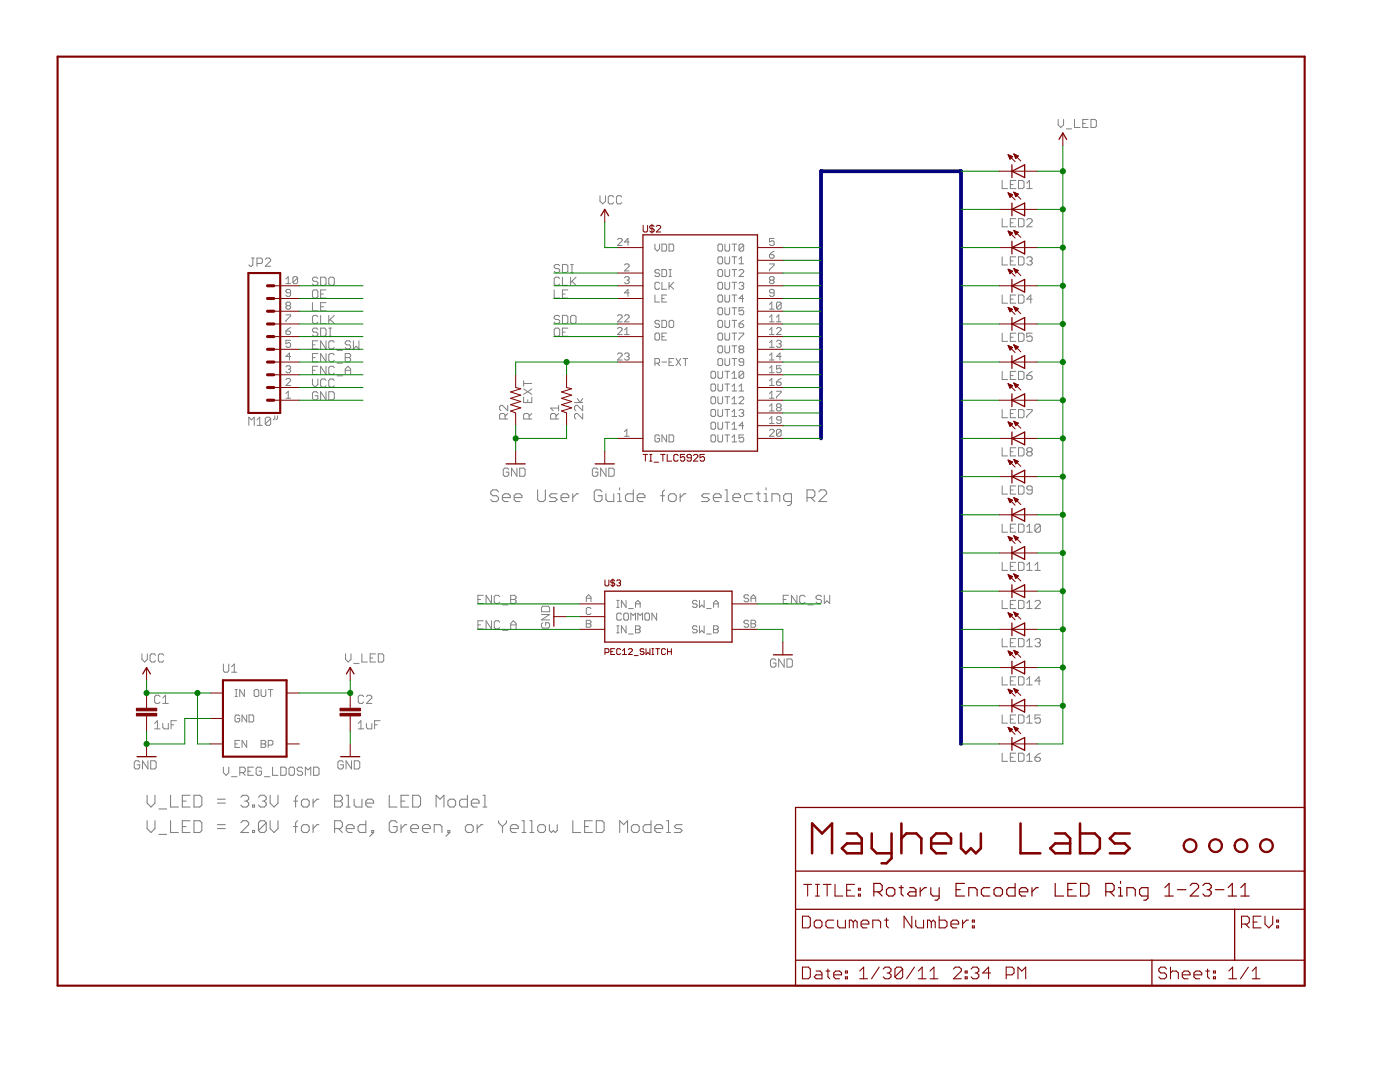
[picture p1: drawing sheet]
<svg xmlns="http://www.w3.org/2000/svg" width="279mm" height="216mm" viewBox="0 0 279 216" stroke-linecap="round" stroke-linejoin="round" font-family="sans-serif">
<g fill="#808080" stroke="#808080" stroke-width=".21">
<path d="M29.4 158.7v1.6z"/>
<path d="M29.4 160.3l.7 .7z"/>
<path d="M30.1 161l.8-.7z"/>
<path d="M30.9 158.7v1.6z"/>
<path d="M31.7 161.4h1.6z"/>
<path d="M34 158.7v2.3z"/>
<path d="M34 161h1.6z"/>
<path d="M36.4 158.7h1.5z"/>
<path d="M36.4 158.7v2.3z"/>
<path d="M36.4 161h1.5z"/>
<path d="M36.4 159.9h.7z"/>
<path d="M38.7 158.7v2.3z"/>
<path d="M38.7 161h1.2z"/>
<path d="M39.9 161l.4-.4z"/>
<path d="M40.3 159.1v1.5z"/>
<path d="M39.9 158.7l.4 .4z"/>
<path d="M38.7 158.7h1.2z"/>
<path d="M43.4 160.3h1.6z"/>
<path d="M43.4 159.5h1.6z"/>
<path d="M48.5 158.7l-.4 .4z"/>
<path d="M48.5 158.7h.7z"/>
<path d="M49.2 158.7l.4 .4z"/>
<path d="M49.6 159.1v.4z"/>
<path d="M49.2 159.9l.4-.4z"/>
<path d="M48.9 159.9h.3z"/>
<path d="M49.2 159.9l.4 .4z"/>
<path d="M49.6 160.3v.3z"/>
<path d="M49.6 160.6l-.4 .4z"/>
<path d="M48.5 161h.7z"/>
<path d="M48.1 160.6l.4 .4z"/>
<path d="M50.4 160.6v.4z"/>
<path d="M50.4 160.6h.4z"/>
<path d="M50.8 160.6v.4z"/>
<path d="M50.4 161h.4z"/>
<path d="M52 158.7l-.4 .4z"/>
<path d="M52 158.7h.7z"/>
<path d="M52.7 158.7l.4 .4z"/>
<path d="M53.1 159.1v.4z"/>
<path d="M53.1 159.5l-.4 .4z"/>
<path d="M52.4 159.9h.3z"/>
<path d="M52.7 159.9l.4 .4z"/>
<path d="M53.1 160.3v.3z"/>
<path d="M53.1 160.6l-.4 .4z"/>
<path d="M52 161h.7z"/>
<path d="M51.6 160.6l.4 .4z"/>
<path d="M53.9 158.7v1.6z"/>
<path d="M53.9 160.3l.8 .7z"/>
<path d="M54.7 161l.8-.7z"/>
<path d="M55.5 158.7v1.6z"/>
<path d="M59 159.1v1.9z"/>
<path d="M59.4 158.7l-.4 .4z"/>
<path d="M58.6 159.9h.8z"/>
<path d="M60.5 161h.8z"/>
<path d="M61.7 160.6l-.4 .4z"/>
<path d="M61.7 159.9v.7z"/>
<path d="M61.3 159.5l.4 .4z"/>
<path d="M60.5 159.5h.8z"/>
<path d="M60.5 159.5l-.3 .4z"/>
<path d="M60.2 159.9v.7z"/>
<path d="M60.2 160.6l.3 .4z"/>
<path d="M62.5 159.5v1.5z"/>
<path d="M62.5 160.3l.8-.8z"/>
<path d="M63.3 159.5h.3z"/>
<path d="M66.8 158.7v2.3z"/>
<path d="M66.8 158.7h1.1z"/>
<path d="M67.9 158.7l.4 .4z"/>
<path d="M68.3 159.1v.4z"/>
<path d="M68.3 159.5l-.4 .4z"/>
<path d="M67.9 159.9l.4 .4z"/>
<path d="M68.3 160.3v.3z"/>
<path d="M68.3 160.6l-.4 .4z"/>
<path d="M66.8 161h1.1z"/>
<path d="M66.8 159.9h1.1z"/>
<path d="M69.1 158.7h.4z"/>
<path d="M69.5 158.7v2.3z"/>
<path d="M69.1 161h.8z"/>
<path d="M70.7 159.5v1.1z"/>
<path d="M70.7 160.6l.4 .4z"/>
<path d="M71.1 161h1.1z"/>
<path d="M72.2 159.5v1.5z"/>
<path d="M73.4 161h.8z"/>
<path d="M73 160.6l.4 .4z"/>
<path d="M73 159.9v.7z"/>
<path d="M73 159.9l.4-.4z"/>
<path d="M73.4 159.5h.8z"/>
<path d="M74.2 159.5l.4 .4z"/>
<path d="M74.6 159.9v.4z"/>
<path d="M73 160.3h1.6z"/>
<path d="M77.7 158.7v2.3z"/>
<path d="M77.7 161h1.5z"/>
<path d="M80 158.7h1.6z"/>
<path d="M80 158.7v2.3z"/>
<path d="M80 161h1.6z"/>
<path d="M80 159.9h.8z"/>
<path d="M82.4 158.7v2.3z"/>
<path d="M82.4 161h1.1z"/>
<path d="M83.5 161l.4-.4z"/>
<path d="M83.9 159.1v1.5z"/>
<path d="M83.5 158.7l.4 .4z"/>
<path d="M82.4 158.7h1.1z"/>
<path d="M87 158.7v2.3z"/>
<path d="M87 158.7l.8 .8z"/>
<path d="M87.8 159.5l.8-.8z"/>
<path d="M88.6 158.7v2.3z"/>
<path d="M89.8 161h.8z"/>
<path d="M90.9 160.6l-.3 .4z"/>
<path d="M90.9 159.9v.7z"/>
<path d="M90.6 159.5l.3 .4z"/>
<path d="M89.8 159.5h.8z"/>
<path d="M89.8 159.5l-.4 .4z"/>
<path d="M89.4 159.9v.7z"/>
<path d="M89.4 160.6l.4 .4z"/>
<path d="M93.3 158.7v2.3z"/>
<path d="M92.1 161h1.2z"/>
<path d="M91.7 160.6l.4 .4z"/>
<path d="M91.7 159.9v.7z"/>
<path d="M91.7 159.9l.4-.4z"/>
<path d="M92.1 159.5h1.2z"/>
<path d="M94.4 161h.8z"/>
<path d="M94.1 160.6l.3 .4z"/>
<path d="M94.1 159.9v.7z"/>
<path d="M94.4 159.5l-.3 .4z"/>
<path d="M94.4 159.5h.8z"/>
<path d="M95.2 159.5l.4 .4z"/>
<path d="M95.6 159.9v.4z"/>
<path d="M94.1 160.3h1.5z"/>
<path d="M96.4 158.7h.4z"/>
<path d="M96.8 158.7v2.3z"/>
<path d="M96.4 161h.8z"/>
<path d="M29.4 163.8v1.5z"/>
<path d="M29.4 165.3l.7 .8z"/>
<path d="M30.1 166.1l.8-.8z"/>
<path d="M30.9 163.8v1.5z"/>
<path d="M31.7 166.5h1.6z"/>
<path d="M34 163.8v2.3z"/>
<path d="M34 166.1h1.6z"/>
<path d="M36.4 163.8h1.5z"/>
<path d="M36.4 163.8v2.3z"/>
<path d="M36.4 166.1h1.5z"/>
<path d="M36.4 164.9h.7z"/>
<path d="M38.7 163.8v2.3z"/>
<path d="M38.7 166.1h1.2z"/>
<path d="M39.9 166.1l.4-.4z"/>
<path d="M40.3 164.2v1.5z"/>
<path d="M39.9 163.8l.4 .4z"/>
<path d="M38.7 163.8h1.2z"/>
<path d="M43.4 165.3h1.6z"/>
<path d="M43.4 164.5h1.6z"/>
<path d="M48.1 166.1h1.5z"/>
<path d="M49.6 164.5l-1.5 1.6z"/>
<path d="M49.6 164.2v.3z"/>
<path d="M49.2 163.8l.4 .4z"/>
<path d="M48.5 163.8h.7z"/>
<path d="M48.5 163.8l-.4 .4z"/>
<path d="M50.4 165.7v.4z"/>
<path d="M50.4 165.7h.4z"/>
<path d="M50.8 165.7v.4z"/>
<path d="M50.4 166.1h.4z"/>
<path d="M51.6 164.2v1.5z"/>
<path d="M52 163.8l-.4 .4z"/>
<path d="M52 163.8h.7z"/>
<path d="M52.7 163.8l.4 .4z"/>
<path d="M53.1 164.2v1.5z"/>
<path d="M53.1 165.7l-.4 .4z"/>
<path d="M52 166.1h.7z"/>
<path d="M51.6 165.7l.4 .4z"/>
<path d="M53.1 164.2l-1.5 1.5z"/>
<path d="M53.9 163.8v1.5z"/>
<path d="M53.9 165.3l.8 .8z"/>
<path d="M54.7 166.1l.8-.8z"/>
<path d="M55.5 163.8v1.5z"/>
<path d="M59 164.2v1.9z"/>
<path d="M59.4 163.8l-.4 .4z"/>
<path d="M58.6 164.9h.8z"/>
<path d="M60.5 166.1h.8z"/>
<path d="M61.7 165.7l-.4 .4z"/>
<path d="M61.7 164.9v.8z"/>
<path d="M61.3 164.5l.4 .4z"/>
<path d="M60.5 164.5h.8z"/>
<path d="M60.5 164.5l-.3 .4z"/>
<path d="M60.2 164.9v.8z"/>
<path d="M60.2 165.7l.3 .4z"/>
<path d="M62.5 164.5v1.6z"/>
<path d="M62.5 165.3l.8-.8z"/>
<path d="M63.3 164.5h.3z"/>
<path d="M66.8 163.8v2.3z"/>
<path d="M66.8 163.8h1.1z"/>
<path d="M67.9 163.8l.4 .4z"/>
<path d="M68.3 164.2v.7z"/>
<path d="M68.3 164.9l-.4 .4z"/>
<path d="M66.8 165.3h1.1z"/>
<path d="M67.6 165.3l.7 .8z"/>
<path d="M69.5 166.1h.8z"/>
<path d="M69.1 165.7l.4 .4z"/>
<path d="M69.1 164.9v.8z"/>
<path d="M69.1 164.9l.4-.4z"/>
<path d="M69.5 164.5h.8z"/>
<path d="M70.3 164.5l.4 .4z"/>
<path d="M70.7 164.9v.4z"/>
<path d="M69.1 165.3h1.6z"/>
<path d="M73 163.8v2.3z"/>
<path d="M71.8 166.1h1.2z"/>
<path d="M71.5 165.7l.3 .4z"/>
<path d="M71.5 164.9v.8z"/>
<path d="M71.8 164.5l-.3 .4z"/>
<path d="M71.8 164.5h1.2z"/>
<path d="M73.8 166.9l.8-.8z"/>
<path d="M74.6 165.7v.4z"/>
<path d="M74.2 165.7h.4z"/>
<path d="M74.2 165.7v.4z"/>
<path d="M74.2 166.1h.4z"/>
<path d="M78.9 163.8l.3 .4z"/>
<path d="M78.1 163.8h.8z"/>
<path d="M78.1 163.8l-.4 .4z"/>
<path d="M77.7 164.2v1.5z"/>
<path d="M77.7 165.7l.4 .4z"/>
<path d="M78.1 166.1h.8z"/>
<path d="M79.2 165.7l-.3 .4z"/>
<path d="M79.2 164.9v.8z"/>
<path d="M78.5 164.9h.7z"/>
<path d="M80 164.5v1.6z"/>
<path d="M80 165.3l.8-.8z"/>
<path d="M80.8 164.5h.4z"/>
<path d="M82.4 166.1h.7z"/>
<path d="M82 165.7l.4 .4z"/>
<path d="M82 164.9v.8z"/>
<path d="M82.4 164.5l-.4 .4z"/>
<path d="M82.4 164.5h.7z"/>
<path d="M83.1 164.5l.4 .4z"/>
<path d="M83.5 164.9v.4z"/>
<path d="M82 165.3h1.5z"/>
<path d="M84.7 166.1h.8z"/>
<path d="M84.3 165.7l.4 .4z"/>
<path d="M84.3 164.9v.8z"/>
<path d="M84.3 164.9l.4-.4z"/>
<path d="M84.7 164.5h.8z"/>
<path d="M85.5 164.5l.4 .4z"/>
<path d="M85.9 164.9v.4z"/>
<path d="M84.3 165.3h1.6z"/>
<path d="M86.7 164.5v1.6z"/>
<path d="M86.7 164.5h1.1z"/>
<path d="M87.8 164.5l.4 .4z"/>
<path d="M88.2 164.9v1.2z"/>
<path d="M89 166.9l.8-.8z"/>
<path d="M89.8 165.7v.4z"/>
<path d="M89.4 165.7h.4z"/>
<path d="M89.4 165.7v.4z"/>
<path d="M89.4 166.1h.4z"/>
<path d="M93.3 166.1h.8z"/>
<path d="M94.4 165.7l-.3 .4z"/>
<path d="M94.4 164.9v.8z"/>
<path d="M94.1 164.5l.3 .4z"/>
<path d="M93.3 164.5h.8z"/>
<path d="M92.9 164.9l.4-.4z"/>
<path d="M92.9 164.9v.8z"/>
<path d="M92.9 165.7l.4 .4z"/>
<path d="M95.2 164.5v1.6z"/>
<path d="M95.2 165.3l.8-.8z"/>
<path d="M96 164.5h.4z"/>
<path d="M99.5 163.8v.4z"/>
<path d="M99.5 164.2l.8 .7z"/>
<path d="M100.3 164.9l.8-.7z"/>
<path d="M101.1 163.8v.4z"/>
<path d="M100.3 164.9v1.2z"/>
<path d="M102.2 166.1h.8z"/>
<path d="M101.9 165.7l.3 .4z"/>
<path d="M101.9 164.9v.8z"/>
<path d="M101.9 164.9l.3-.4z"/>
<path d="M102.2 164.5h.8z"/>
<path d="M103 164.5l.4 .4z"/>
<path d="M103.4 164.9v.4z"/>
<path d="M101.9 165.3h1.5z"/>
<path d="M104.2 163.8h.4z"/>
<path d="M104.6 163.8v2.3z"/>
<path d="M104.2 166.1h.8z"/>
<path d="M105.7 163.8h.4z"/>
<path d="M106.1 163.8v2.3z"/>
<path d="M105.7 166.1h.8z"/>
<path d="M107.7 166.1h.8z"/>
<path d="M108.9 165.7l-.4 .4z"/>
<path d="M108.9 164.9v.8z"/>
<path d="M108.5 164.5l.4 .4z"/>
<path d="M107.7 164.5h.8z"/>
<path d="M107.7 164.5l-.4 .4z"/>
<path d="M107.3 164.9v.8z"/>
<path d="M107.3 165.7l.4 .4z"/>
<path d="M109.6 164.5v1.2z"/>
<path d="M109.6 165.7l.4 .4z"/>
<path d="M110.4 165.7l-.4 .4z"/>
<path d="M110.4 165.7l.4 .4z"/>
<path d="M110.8 166.1l.4-.4z"/>
<path d="M111.2 164.5v1.2z"/>
<path d="M114.3 163.8v2.3z"/>
<path d="M114.3 166.1h1.6z"/>
<path d="M116.7 163.8h1.5z"/>
<path d="M116.7 163.8v2.3z"/>
<path d="M116.7 166.1h1.5z"/>
<path d="M116.7 164.9h.7z"/>
<path d="M119 163.8v2.3z"/>
<path d="M119 166.1h1.2z"/>
<path d="M120.2 166.1l.4-.4z"/>
<path d="M120.6 164.2v1.5z"/>
<path d="M120.2 163.8l.4 .4z"/>
<path d="M119 163.8h1.2z"/>
<path d="M123.7 163.8v2.3z"/>
<path d="M123.7 163.8l.8 .7z"/>
<path d="M124.5 164.5l.7-.7z"/>
<path d="M125.2 163.8v2.3z"/>
<path d="M126.4 166.1h.8z"/>
<path d="M127.6 165.7l-.4 .4z"/>
<path d="M127.6 164.9v.8z"/>
<path d="M127.2 164.5l.4 .4z"/>
<path d="M126.4 164.5h.8z"/>
<path d="M126 164.9l.4-.4z"/>
<path d="M126 164.9v.8z"/>
<path d="M126 165.7l.4 .4z"/>
<path d="M129.9 163.8v2.3z"/>
<path d="M128.7 166.1h1.2z"/>
<path d="M128.4 165.7l.3 .4z"/>
<path d="M128.4 164.9v.8z"/>
<path d="M128.4 164.9l.3-.4z"/>
<path d="M128.7 164.5h1.2z"/>
<path d="M131.1 166.1h.8z"/>
<path d="M130.7 165.7l.4 .4z"/>
<path d="M130.7 164.9v.8z"/>
<path d="M130.7 164.9l.4-.4z"/>
<path d="M131.1 164.5h.8z"/>
<path d="M131.9 164.5l.3 .4z"/>
<path d="M132.2 164.9v.4z"/>
<path d="M130.7 165.3h1.5z"/>
<path d="M133 163.8h.4z"/>
<path d="M133.4 163.8v2.3z"/>
<path d="M133 166.1h.8z"/>
<path d="M134.6 166.1h1.2z"/>
<path d="M136.1 165.7l-.3 .4z"/>
<path d="M135.8 165.3l.3 .4z"/>
<path d="M135 165.3h.8z"/>
<path d="M134.6 164.9l.4 .4z"/>
<path d="M134.6 164.9l.4-.4z"/>
<path d="M135 164.5h1.1z"/>
<path d="M99.1 97.7l.4 .4z"/>
<path d="M98.3 97.7h.8z"/>
<path d="M98.3 97.7l-.4 .4z"/>
<path d="M97.9 98.1v.4z"/>
<path d="M97.9 98.5l.4 .4z"/>
<path d="M98.3 98.9h.8z"/>
<path d="M99.1 98.9l.4 .4z"/>
<path d="M99.5 99.3v.4z"/>
<path d="M99.5 99.7l-.4 .4z"/>
<path d="M98.3 100.1h.8z"/>
<path d="M97.9 99.7l.4 .4z"/>
<path d="M100.7 100.1h.7z"/>
<path d="M100.3 99.7l.4 .4z"/>
<path d="M100.3 98.9v.8z"/>
<path d="M100.3 98.9l.4-.4z"/>
<path d="M100.7 98.5h.7z"/>
<path d="M101.4 98.5l.4 .4z"/>
<path d="M101.8 98.9v.4z"/>
<path d="M100.3 99.3h1.5z"/>
<path d="M103 100.1h.8z"/>
<path d="M102.6 99.7l.4 .4z"/>
<path d="M102.6 98.9v.8z"/>
<path d="M102.6 98.9l.4-.4z"/>
<path d="M103 98.5h.8z"/>
<path d="M103.8 98.5l.4 .4z"/>
<path d="M104.2 98.9v.4z"/>
<path d="M102.6 99.3h1.6z"/>
<path d="M107.3 97.7v2z"/>
<path d="M107.3 99.7l.4 .4z"/>
<path d="M107.7 100.1h.8z"/>
<path d="M108.5 100.1l.3-.4z"/>
<path d="M108.8 97.7v2z"/>
<path d="M109.6 100.1h1.2z"/>
<path d="M110.8 100.1l.4-.4z"/>
<path d="M110.8 99.3l.4 .4z"/>
<path d="M110 99.3h.8z"/>
<path d="M109.6 98.9l.4 .4z"/>
<path d="M109.6 98.9l.4-.4z"/>
<path d="M110 98.5h1.2z"/>
<path d="M112.4 100.1h.7z"/>
<path d="M112 99.7l.4 .4z"/>
<path d="M112 98.9v.8z"/>
<path d="M112 98.9l.4-.4z"/>
<path d="M112.4 98.5h.7z"/>
<path d="M113.1 98.5l.4 .4z"/>
<path d="M113.5 98.9v.4z"/>
<path d="M112 99.3h1.5z"/>
<path d="M114.3 98.5v1.6z"/>
<path d="M114.3 99.3l.8-.8z"/>
<path d="M115.1 98.5h.4z"/>
<path d="M119.8 97.7l.3 .4z"/>
<path d="M119 97.7h.8z"/>
<path d="M119 97.7l-.4 .4z"/>
<path d="M118.6 98.1v1.6z"/>
<path d="M118.6 99.7l.4 .4z"/>
<path d="M119 100.1h.8z"/>
<path d="M119.8 100.1l.3-.4z"/>
<path d="M120.1 98.9v.8z"/>
<path d="M119.4 98.9h.7z"/>
<path d="M120.9 98.5v1.2z"/>
<path d="M120.9 99.7l.4 .4z"/>
<path d="M121.3 100.1h1.2z"/>
<path d="M122.5 98.5v1.6z"/>
<path d="M123.3 98.5h.4z"/>
<path d="M123.7 98.5v1.6z"/>
<path d="M123.3 100.1h.7z"/>
<path d="M123.7 97.3v.4z"/>
<path d="M126.4 97.7v2.4z"/>
<path d="M125.2 100.1h1.2z"/>
<path d="M124.8 99.7l.4 .4z"/>
<path d="M124.8 98.9v.8z"/>
<path d="M124.8 98.9l.4-.4z"/>
<path d="M125.2 98.5h1.2z"/>
<path d="M127.6 100.1h.7z"/>
<path d="M127.2 99.7l.4 .4z"/>
<path d="M127.2 98.9v.8z"/>
<path d="M127.2 98.9l.4-.4z"/>
<path d="M127.6 98.5h.7z"/>
<path d="M128.3 98.5l.4 .4z"/>
<path d="M128.7 98.9v.4z"/>
<path d="M127.2 99.3h1.5z"/>
<path d="M132.2 98.1v2z"/>
<path d="M132.6 97.7l-.4 .4z"/>
<path d="M131.8 98.9h.8z"/>
<path d="M133.8 100.1h.8z"/>
<path d="M134.6 100.1l.4-.4z"/>
<path d="M135 98.9v.8z"/>
<path d="M134.6 98.5l.4 .4z"/>
<path d="M133.8 98.5h.8z"/>
<path d="M133.4 98.9l.4-.4z"/>
<path d="M133.4 98.9v.8z"/>
<path d="M133.4 99.7l.4 .4z"/>
<path d="M135.7 98.5v1.6z"/>
<path d="M135.7 99.3l.8-.8z"/>
<path d="M136.5 98.5h.4z"/>
<path d="M140 100.1h1.2z"/>
<path d="M141.2 100.1l.4-.4z"/>
<path d="M141.2 99.3l.4 .4z"/>
<path d="M140.4 99.3h.8z"/>
<path d="M140 98.9l.4 .4z"/>
<path d="M140 98.9l.4-.4z"/>
<path d="M140.4 98.5h1.2z"/>
<path d="M142.7 100.1h.8z"/>
<path d="M142.4 99.7l.3 .4z"/>
<path d="M142.4 98.9v.8z"/>
<path d="M142.4 98.9l.3-.4z"/>
<path d="M142.7 98.5h.8z"/>
<path d="M143.5 98.5l.4 .4z"/>
<path d="M143.9 98.9v.4z"/>
<path d="M142.4 99.3h1.5z"/>
<path d="M144.7 97.7h.4z"/>
<path d="M145.1 97.7v2.4z"/>
<path d="M144.7 100.1h.8z"/>
<path d="M146.6 100.1h.8z"/>
<path d="M146.3 99.7l.3 .4z"/>
<path d="M146.3 98.9v.8z"/>
<path d="M146.3 98.9l.3-.4z"/>
<path d="M146.6 98.5h.8z"/>
<path d="M147.4 98.5l.4 .4z"/>
<path d="M147.8 98.9v.4z"/>
<path d="M146.3 99.3h1.5z"/>
<path d="M149 98.5h1.2z"/>
<path d="M148.6 98.9l.4-.4z"/>
<path d="M148.6 98.9v.8z"/>
<path d="M148.6 99.7l.4 .4z"/>
<path d="M149 100.1h1.2z"/>
<path d="M151.3 98.1v1.6z"/>
<path d="M151.3 99.7l.4 .4z"/>
<path d="M150.9 98.5h.8z"/>
<path d="M152.5 98.5h.4z"/>
<path d="M152.9 98.5v1.6z"/>
<path d="M152.5 100.1h.8z"/>
<path d="M152.9 97.3v.4z"/>
<path d="M154.1 98.5v1.6z"/>
<path d="M154.1 98.5h1.1z"/>
<path d="M155.2 98.5l.4 .4z"/>
<path d="M155.6 98.9v1.2z"/>
<path d="M157.2 100.9h.4z"/>
<path d="M157.6 100.9l.3-.4z"/>
<path d="M157.9 98.5v2z"/>
<path d="M156.8 98.5h1.1z"/>
<path d="M156.8 98.5l-.4 .4z"/>
<path d="M156.4 98.9v.8z"/>
<path d="M156.4 99.7l.4 .4z"/>
<path d="M156.8 100.1h1.1z"/>
<path d="M161.1 97.7v2.4z"/>
<path d="M161.1 97.7h1.1z"/>
<path d="M162.2 97.7l.4 .4z"/>
<path d="M162.6 98.1v.8z"/>
<path d="M162.6 98.9l-.4 .4z"/>
<path d="M161.1 99.3h1.1z"/>
<path d="M161.8 99.3l.8 .8z"/>
<path d="M163.4 100.1h1.6z"/>
<path d="M163.4 100.1l1.6-1.6z"/>
<path d="M165 98.1v.4z"/>
<path d="M164.6 97.7l.4 .4z"/>
<path d="M163.8 97.7h.8z"/>
<path d="M163.8 97.7l-.4 .4z"/>
</g>
<g fill="#808080" stroke="#808080" stroke-width=".2">
<path d="M119 93.4l.3 .3z"/>
<path d="M118.5 93.4h.5z"/>
<path d="M118.5 93.4l-.3 .3z"/>
<path d="M118.2 93.7v1.1z"/>
<path d="M118.2 94.8l.3 .2z"/>
<path d="M118.5 95h.5z"/>
<path d="M119 95l.3-.2z"/>
<path d="M119.3 94.2v.6z"/>
<path d="M118.8 94.2h.5z"/>
<path d="M119.9 93.4v1.6z"/>
<path d="M119.9 93.4l1 1.6z"/>
<path d="M120.9 93.4v1.6z"/>
<path d="M121.5 93.4v1.6z"/>
<path d="M121.5 95h.8z"/>
<path d="M122.3 95l.3-.2z"/>
<path d="M122.6 93.7v1.1z"/>
<path d="M122.3 93.4l.3 .3z"/>
<path d="M121.5 93.4h.8z"/>
<path d="M119.7 39.1v1.1z"/>
<path d="M119.7 40.2l.6 .5z"/>
<path d="M120.3 40.7l.5-.5z"/>
<path d="M120.8 39.1v1.1z"/>
<path d="M122.2 39.1l.3 .2z"/>
<path d="M121.6 39.1h.6z"/>
<path d="M121.6 39.1l-.2 .2z"/>
<path d="M121.4 39.3v1.1z"/>
<path d="M121.4 40.4l.2 .3z"/>
<path d="M121.6 40.7h.6z"/>
<path d="M122.2 40.7l.3-.3z"/>
<path d="M123.8 39.1l.3 .2z"/>
<path d="M123.3 39.1h.5z"/>
<path d="M123.3 39.1l-.3 .2z"/>
<path d="M123 39.3v1.1z"/>
<path d="M123 40.4l.3 .3z"/>
<path d="M123.3 40.7h.5z"/>
<path d="M123.8 40.7l.3-.3z"/>
<path d="M116.3 82.5v1.1z"/>
<path d="M115.2 82.5l1.1 1.1z"/>
<path d="M114.9 82.5h.3z"/>
<path d="M114.9 82.5l-.2 .3z"/>
<path d="M114.7 82.8v.5z"/>
<path d="M114.7 83.3l.2 .3z"/>
<path d="M116.3 80.9v1.1z"/>
<path d="M115.2 80.9l1.1 1.1z"/>
<path d="M114.9 80.9h.3z"/>
<path d="M114.7 81.2l.2-.3z"/>
<path d="M114.7 81.2v.5z"/>
<path d="M114.7 81.7l.2 .3z"/>
<path d="M114.7 80.3h1.6z"/>
<path d="M116.3 79.5l-.5 .8z"/>
<path d="M115.2 79.5l.6 .8z"/>
<path d="M104.5 83.6h1.6z"/>
<path d="M104.5 82.8v.8z"/>
<path d="M104.5 82.8l.3-.3z"/>
<path d="M104.8 82.5h.5z"/>
<path d="M105.3 82.5l.3 .3z"/>
<path d="M105.6 82.8v.8z"/>
<path d="M106.1 82.5l-.5 .6z"/>
<path d="M104.5 79.2v1.1z"/>
<path d="M104.5 80.3h1.6z"/>
<path d="M106.1 79.2v1.1z"/>
<path d="M105.3 79.8v.5z"/>
<path d="M104.5 78.7l1.6-1.1z"/>
<path d="M104.5 77.6l1.6 1.1z"/>
<path d="M104.5 76.5h1.6z"/>
<path d="M104.5 76v1z"/>
<path d="M101.3 93.4l.2 .3z"/>
<path d="M100.7 93.4h.6z"/>
<path d="M100.7 93.4l-.3 .3z"/>
<path d="M100.4 93.7v1.1z"/>
<path d="M100.4 94.8l.3 .2z"/>
<path d="M100.7 95h.6z"/>
<path d="M101.3 95l.2-.2z"/>
<path d="M101.5 94.2v.6z"/>
<path d="M101 94.2h.5z"/>
<path d="M102.1 93.4v1.6z"/>
<path d="M102.1 93.4l1.1 1.6z"/>
<path d="M103.2 93.4v1.6z"/>
<path d="M103.7 93.4v1.6z"/>
<path d="M103.7 95h.8z"/>
<path d="M104.8 94.8l-.3 .2z"/>
<path d="M104.8 93.7v1.1z"/>
<path d="M104.5 93.4l.3 .3z"/>
<path d="M103.7 93.4h.8z"/>
<path d="M154.6 131.5l.3 .3z"/>
<path d="M154.1 131.5h.5z"/>
<path d="M154.1 131.5l-.3 .3z"/>
<path d="M153.8 131.8v1z"/>
<path d="M153.8 132.8l.3 .3z"/>
<path d="M154.1 133.1h.5z"/>
<path d="M154.9 132.8l-.3 .3z"/>
<path d="M154.9 132.3v.5z"/>
<path d="M154.3 132.3h.6z"/>
<path d="M155.4 131.5v1.6z"/>
<path d="M155.4 131.5l1.1 1.6z"/>
<path d="M156.5 131.5v1.6z"/>
<path d="M157.1 131.5v1.6z"/>
<path d="M157.1 133.1h.8z"/>
<path d="M157.9 133.1l.2-.3z"/>
<path d="M158.1 131.8v1z"/>
<path d="M157.9 131.5l.2 .3z"/>
<path d="M157.1 131.5h.8z"/>
<path d="M108.3 124.2l-.2 .3z"/>
<path d="M108.1 124.5v.6z"/>
<path d="M108.1 125.1l.2 .2z"/>
<path d="M108.3 125.3h1.1z"/>
<path d="M109.4 125.3l.3-.2z"/>
<path d="M109.7 124.5v.6z"/>
<path d="M109.4 124.2l.3 .3z"/>
<path d="M108.9 124.2h.5z"/>
<path d="M108.9 124.2v.6z"/>
<path d="M108.1 123.7h1.6z"/>
<path d="M108.1 123.7l1.6-1.1z"/>
<path d="M108.1 122.6h1.6z"/>
<path d="M108.1 122.1h1.6z"/>
<path d="M109.7 121.2v.9z"/>
<path d="M109.4 121l.3 .2z"/>
<path d="M108.3 121h1.1z"/>
<path d="M108.3 121l-.2 .2z"/>
<path d="M108.1 121.2v.9z"/>
<path d="M30.9 144.4l.5-.6z"/>
<path d="M31.4 143.8v1.6z"/>
<path d="M30.9 145.4h1z"/>
<path d="M32.5 144.4v.8z"/>
<path d="M32.5 145.2l.3 .2z"/>
<path d="M32.8 145.4h.8z"/>
<path d="M33.6 144.4v1z"/>
<path d="M34.1 143.8v1.6z"/>
<path d="M34.1 143.8h1.1z"/>
<path d="M34.1 144.6h.6z"/>
<path d="M49.7 83.2v1.7z"/>
<path d="M49.7 83.2l.5 .6z"/>
<path d="M50.2 83.8l.5-.6z"/>
<path d="M50.7 83.2v1.7z"/>
<path d="M51.3 83.8l.5-.6z"/>
<path d="M51.8 83.2v1.7z"/>
<path d="M51.3 84.9h1.1z"/>
<path d="M52.9 83.5v1.1z"/>
<path d="M53.2 83.2l-.3 .3z"/>
<path d="M53.2 83.2h.5z"/>
<path d="M53.7 83.2l.3 .3z"/>
<path d="M54 83.5v1.1z"/>
<path d="M54 84.6l-.3 .3z"/>
<path d="M53.2 84.9h.5z"/>
<path d="M52.9 84.6l.3 .3z"/>
<path d="M52.9 84.6l1.1-1.1z"/>
<path d="M54.8 83v.5z"/>
<path d="M54.6 83.8l.2-.3z"/>
<path d="M55.4 83v.5z"/>
<path d="M55.1 83.8l.3-.3z"/>
<path d="M28.3 130.5v1.1z"/>
<path d="M28.3 131.6l.6 .5z"/>
<path d="M28.9 132.1l.5-.5z"/>
<path d="M29.4 130.5v1.1z"/>
<path d="M30.8 130.5l.3 .2z"/>
<path d="M30.2 130.5h.6z"/>
<path d="M30.2 130.5l-.2 .2z"/>
<path d="M30 130.7v1.1z"/>
<path d="M30 131.8l.2 .3z"/>
<path d="M30.2 132.1h.6z"/>
<path d="M30.8 132.1l.3-.3z"/>
<path d="M32.4 130.5l.3 .2z"/>
<path d="M31.9 130.5h.5z"/>
<path d="M31.9 130.5l-.3 .2z"/>
<path d="M31.6 130.7v1.1z"/>
<path d="M31.6 131.8l.3 .3z"/>
<path d="M31.9 132.1h.5z"/>
<path d="M32.4 132.1l.3-.3z"/>
<path d="M27.6 151.8l.3 .3z"/>
<path d="M27.1 151.8h.5z"/>
<path d="M27.1 151.8l-.3 .3z"/>
<path d="M26.8 152.1v1.1z"/>
<path d="M26.8 153.2l.3 .2z"/>
<path d="M27.1 153.4h.5z"/>
<path d="M27.6 153.4l.3-.2z"/>
<path d="M27.9 152.6v.6z"/>
<path d="M27.3 152.6h.6z"/>
<path d="M28.4 151.8v1.6z"/>
<path d="M28.4 151.8l1.1 1.6z"/>
<path d="M29.5 151.8v1.6z"/>
<path d="M30.1 151.8v1.6z"/>
<path d="M30.1 153.4h.8z"/>
<path d="M30.9 153.4l.3-.2z"/>
<path d="M31.2 152.1v1.1z"/>
<path d="M30.9 151.8l.3 .3z"/>
<path d="M30.1 151.8h.8z"/>
<path d="M44.6 153.1v1.1z"/>
<path d="M44.6 154.2l.5 .5z"/>
<path d="M45.7 154.2l-.6 .5z"/>
<path d="M45.7 153.1v1.1z"/>
<path d="M46.2 155h1.1z"/>
<path d="M47.9 153.1v1.6z"/>
<path d="M47.9 153.1h.8z"/>
<path d="M48.7 153.1l.2 .3z"/>
<path d="M48.9 153.4v.5z"/>
<path d="M48.9 153.9l-.2 .3z"/>
<path d="M47.9 154.2h.8z"/>
<path d="M48.4 154.2l.5 .5z"/>
<path d="M49.5 153.1h1.1z"/>
<path d="M49.5 153.1v1.6z"/>
<path d="M49.5 154.7h1.1z"/>
<path d="M49.5 153.9h.5z"/>
<path d="M51.9 153.1l.3 .3z"/>
<path d="M51.4 153.1h.5z"/>
<path d="M51.4 153.1l-.3 .3z"/>
<path d="M51.1 153.4v1z"/>
<path d="M51.1 154.4l.3 .3z"/>
<path d="M51.4 154.7h.5z"/>
<path d="M52.2 154.4l-.3 .3z"/>
<path d="M52.2 153.9v.5z"/>
<path d="M51.7 153.9h.5z"/>
<path d="M52.8 155h1z"/>
<path d="M54.4 153.1v1.6z"/>
<path d="M54.4 154.7h1.1z"/>
<path d="M56 153.1v1.6z"/>
<path d="M56 154.7h.9z"/>
<path d="M57.1 154.4l-.2 .3z"/>
<path d="M57.1 153.4v1z"/>
<path d="M56.9 153.1l.2 .3z"/>
<path d="M56 153.1h.9z"/>
<path d="M57.9 153.1h.6z"/>
<path d="M57.9 153.1l-.2 .3z"/>
<path d="M57.7 153.4v1z"/>
<path d="M57.7 154.4l.2 .3z"/>
<path d="M57.9 154.7h.6z"/>
<path d="M58.5 154.7l.3-.3z"/>
<path d="M58.8 153.4v1z"/>
<path d="M58.5 153.1l.3 .3z"/>
<path d="M60.1 153.1l.3 .3z"/>
<path d="M59.6 153.1h.5z"/>
<path d="M59.6 153.1l-.3 .3z"/>
<path d="M59.3 153.4v.2z"/>
<path d="M59.3 153.6l.3 .3z"/>
<path d="M59.6 153.9h.5z"/>
<path d="M60.1 153.9l.3 .3z"/>
<path d="M60.4 154.2v.2z"/>
<path d="M60.1 154.7l.3-.3z"/>
<path d="M59.6 154.7h.5z"/>
<path d="M59.3 154.4l.3 .3z"/>
<path d="M60.9 153.1v1.6z"/>
<path d="M60.9 153.1l.6 .5z"/>
<path d="M62 153.1l-.5 .5z"/>
<path d="M62 153.1v1.6z"/>
<path d="M62.6 153.1v1.6z"/>
<path d="M62.6 154.7h.8z"/>
<path d="M63.4 154.7l.3-.3z"/>
<path d="M63.7 153.4v1z"/>
<path d="M63.4 153.1l.3 .3z"/>
<path d="M62.6 153.1h.8z"/>
<path d="M72 143.8l-.5 .6z"/>
<path d="M72 143.8v1.6z"/>
<path d="M71.5 145.4h1.1z"/>
<path d="M73.1 144.4v.8z"/>
<path d="M73.1 145.2l.3 .2z"/>
<path d="M73.4 145.4h.8z"/>
<path d="M74.2 144.4v1z"/>
<path d="M74.8 143.8v1.6z"/>
<path d="M74.8 143.8h1.1z"/>
<path d="M74.8 144.6h.5z"/>
<path d="M68.2 151.8l.3 .3z"/>
<path d="M67.7 151.8h.5z"/>
<path d="M67.7 151.8l-.3 .3z"/>
<path d="M67.4 152.1v1.1z"/>
<path d="M67.4 153.2l.3 .2z"/>
<path d="M67.7 153.4h.5z"/>
<path d="M68.2 153.4l.3-.2z"/>
<path d="M68.5 152.6v.6z"/>
<path d="M68 152.6h.5z"/>
<path d="M69.1 151.8v1.6z"/>
<path d="M69.1 151.8l1 1.6z"/>
<path d="M70.1 151.8v1.6z"/>
<path d="M70.7 151.8v1.6z"/>
<path d="M70.7 153.4h.8z"/>
<path d="M71.5 153.4l.3-.2z"/>
<path d="M71.8 152.1v1.1z"/>
<path d="M71.5 151.8l.3 .3z"/>
<path d="M70.7 151.8h.8z"/>
<path d="M69 130.5v1.1z"/>
<path d="M69 131.6l.5 .5z"/>
<path d="M69.5 132.1l.5-.5z"/>
<path d="M70 130.5v1.1z"/>
<path d="M70.6 132.4h1.1z"/>
<path d="M72.2 130.5v1.6z"/>
<path d="M72.2 132.1h1.1z"/>
<path d="M73.9 130.5h1.1z"/>
<path d="M73.9 130.5v1.6z"/>
<path d="M73.9 132.1h1.1z"/>
<path d="M73.9 131.3h.5z"/>
<path d="M75.5 130.5v1.6z"/>
<path d="M75.5 132.1h.8z"/>
<path d="M76.3 132.1l.3-.3z"/>
<path d="M76.6 130.7v1.1z"/>
<path d="M76.3 130.5l.3 .2z"/>
<path d="M75.5 130.5h.8z"/>
<path d="M211.2 23.8v1.1z"/>
<path d="M211.2 24.9l.5 .5z"/>
<path d="M211.7 25.4l.6-.5z"/>
<path d="M212.3 23.8v1.1z"/>
<path d="M212.8 25.7h1.1z"/>
<path d="M214.4 23.8v1.6z"/>
<path d="M214.4 25.4h1.1z"/>
<path d="M216.1 23.8h1.1z"/>
<path d="M216.1 23.8v1.6z"/>
<path d="M216.1 25.4h1.1z"/>
<path d="M216.1 24.6h.5z"/>
<path d="M217.7 23.8v1.6z"/>
<path d="M217.7 25.4h.8z"/>
<path d="M218.5 25.4l.3-.2z"/>
<path d="M218.8 24.1v1.1z"/>
<path d="M218.5 23.8l.3 .3z"/>
<path d="M217.7 23.8h.8z"/>
<path d="M200 74.1v1.6z"/>
<path d="M200 75.7h1.1z"/>
<path d="M201.6 74.1h1.1z"/>
<path d="M201.6 74.1v1.6z"/>
<path d="M201.6 75.7h1.1z"/>
<path d="M201.6 74.9h.6z"/>
<path d="M203.3 74.1v1.6z"/>
<path d="M203.3 75.7h.8z"/>
<path d="M204.1 75.7l.3-.2z"/>
<path d="M204.4 74.4v1.1z"/>
<path d="M204.1 74.1l.3 .3z"/>
<path d="M203.3 74.1h.8z"/>
<path d="M205.4 74.4l.6-.3z"/>
<path d="M205.4 74.4l-.5 .5z"/>
<path d="M204.9 74.9v.6z"/>
<path d="M204.9 75.5l.3 .2z"/>
<path d="M205.2 75.7h.5z"/>
<path d="M206 75.5l-.3 .2z"/>
<path d="M206 75.2v.3z"/>
<path d="M205.7 74.9l.3 .3z"/>
<path d="M204.9 74.9h.8z"/>
<path d="M200 43.6v1.7z"/>
<path d="M200 45.3h1.1z"/>
<path d="M201.6 43.6h1.1z"/>
<path d="M201.6 43.6v1.7z"/>
<path d="M201.6 45.3h1.1z"/>
<path d="M201.6 44.4h.6z"/>
<path d="M203.3 43.6v1.7z"/>
<path d="M203.3 45.3h.8z"/>
<path d="M204.1 45.3l.3-.3z"/>
<path d="M204.4 43.9v1.1z"/>
<path d="M204.1 43.6l.3 .3z"/>
<path d="M203.3 43.6h.8z"/>
<path d="M204.9 45.3h1.1z"/>
<path d="M204.9 45.3l1.1-1.1z"/>
<path d="M206 43.9v.3z"/>
<path d="M205.7 43.6l.3 .3z"/>
<path d="M205.2 43.6h.5z"/>
<path d="M204.9 43.9l.3-.3z"/>
<path d="M200 51.2v1.7z"/>
<path d="M200 52.9h1.1z"/>
<path d="M201.6 51.2h1.1z"/>
<path d="M201.6 51.2v1.7z"/>
<path d="M201.6 52.9h1.1z"/>
<path d="M201.6 52.1h.6z"/>
<path d="M203.3 51.2v1.7z"/>
<path d="M203.3 52.9h.8z"/>
<path d="M204.1 52.9l.3-.3z"/>
<path d="M204.4 51.5v1.1z"/>
<path d="M204.1 51.2l.3 .3z"/>
<path d="M203.3 51.2h.8z"/>
<path d="M204.9 51.5l.3-.3z"/>
<path d="M205.2 51.2h.5z"/>
<path d="M205.7 51.2l.3 .3z"/>
<path d="M206 51.5v.3z"/>
<path d="M206 51.8l-.3 .3z"/>
<path d="M205.4 52.1h.3z"/>
<path d="M205.7 52.1l.3 .2z"/>
<path d="M206 52.3v.3z"/>
<path d="M206 52.6l-.3 .3z"/>
<path d="M205.2 52.9h.5z"/>
<path d="M204.9 52.6l.3 .3z"/>
<path d="M200 58.9v1.6z"/>
<path d="M200 60.5h1.1z"/>
<path d="M201.6 58.9h1.1z"/>
<path d="M201.6 58.9v1.6z"/>
<path d="M201.6 60.5h1.1z"/>
<path d="M201.6 59.7h.6z"/>
<path d="M203.3 58.9v1.6z"/>
<path d="M203.3 60.5h.8z"/>
<path d="M204.1 60.5l.3-.3z"/>
<path d="M204.4 59.1v1.1z"/>
<path d="M204.1 58.9l.3 .2z"/>
<path d="M203.3 58.9h.8z"/>
<path d="M205.7 58.9v1.6z"/>
<path d="M205.7 58.9l-.8 .8z"/>
<path d="M204.9 59.7h1.1z"/>
<path d="M200 66.5v1.6z"/>
<path d="M200 68.1h1.1z"/>
<path d="M201.6 66.5h1.1z"/>
<path d="M201.6 66.5v1.6z"/>
<path d="M201.6 68.1h1.1z"/>
<path d="M201.6 67.3h.6z"/>
<path d="M203.3 66.5v1.6z"/>
<path d="M203.3 68.1h.8z"/>
<path d="M204.1 68.1l.3-.3z"/>
<path d="M204.4 66.8v1z"/>
<path d="M204.1 66.5l.3 .3z"/>
<path d="M203.3 66.5h.8z"/>
<path d="M204.9 66.5h1.1z"/>
<path d="M204.9 66.5v.8z"/>
<path d="M204.9 67.3l.5-.3z"/>
<path d="M205.4 67h.3z"/>
<path d="M205.7 67l.3 .3z"/>
<path d="M206 67.3v.5z"/>
<path d="M206 67.8l-.3 .3z"/>
<path d="M205.2 68.1h.5z"/>
<path d="M204.9 67.8l.3 .3z"/>
<path d="M200 36v1.6z"/>
<path d="M200 37.6h1.1z"/>
<path d="M201.6 36h1.1z"/>
<path d="M201.6 36v1.6z"/>
<path d="M201.6 37.6h1.1z"/>
<path d="M201.6 36.8h.6z"/>
<path d="M203.3 36v1.6z"/>
<path d="M203.3 37.6h.8z"/>
<path d="M204.1 37.6l.3-.2z"/>
<path d="M204.4 36.3v1.1z"/>
<path d="M204.1 36l.3 .3z"/>
<path d="M203.3 36h.8z"/>
<path d="M205.4 36l-.5 .6z"/>
<path d="M205.4 36v1.6z"/>
<path d="M204.9 37.6h1.1z"/>
<path d="M200 81.7v1.7z"/>
<path d="M200 83.4h1.1z"/>
<path d="M201.6 81.7h1.1z"/>
<path d="M201.6 81.7v1.7z"/>
<path d="M201.6 83.4h1.1z"/>
<path d="M201.6 82.5h.6z"/>
<path d="M203.3 81.7v1.7z"/>
<path d="M203.3 83.4h.8z"/>
<path d="M204.1 83.4l.3-.3z"/>
<path d="M204.4 82v1.1z"/>
<path d="M204.1 81.7l.3 .3z"/>
<path d="M203.3 81.7h.8z"/>
<path d="M204.9 81.7h1.1z"/>
<path d="M206 81.7v.3z"/>
<path d="M204.9 83.1l1.1-1.1z"/>
<path d="M204.9 83.1v.3z"/>
<path d="M200 89.3v1.7z"/>
<path d="M200 91h1.1z"/>
<path d="M201.6 89.3h1.1z"/>
<path d="M201.6 89.3v1.7z"/>
<path d="M201.6 91h1.1z"/>
<path d="M201.6 90.1h.6z"/>
<path d="M203.3 89.3v1.7z"/>
<path d="M203.3 91h.8z"/>
<path d="M204.1 91l.3-.3z"/>
<path d="M204.4 89.6v1.1z"/>
<path d="M204.1 89.3l.3 .3z"/>
<path d="M203.3 89.3h.8z"/>
<path d="M204.9 89.6l.3-.3z"/>
<path d="M205.2 89.3h.5z"/>
<path d="M205.7 89.3l.3 .3z"/>
<path d="M206 89.6v.3z"/>
<path d="M206 89.9l-.3 .2z"/>
<path d="M205.7 90.1l.3 .3z"/>
<path d="M206 90.4v.3z"/>
<path d="M206 90.7l-.3 .3z"/>
<path d="M205.2 91h.5z"/>
<path d="M204.9 90.7l.3 .3z"/>
<path d="M204.9 90.4v.3z"/>
<path d="M204.9 90.4l.3-.3z"/>
<path d="M204.9 89.9l.3 .2z"/>
<path d="M204.9 89.6v.3z"/>
<path d="M205.2 90.1h.5z"/>
<path d="M200 97v1.6z"/>
<path d="M200 98.6h1.1z"/>
<path d="M201.6 97h1.1z"/>
<path d="M201.6 97v1.6z"/>
<path d="M201.6 98.6h1.1z"/>
<path d="M201.6 97.8h.6z"/>
<path d="M203.3 97v1.6z"/>
<path d="M203.3 98.6h.8z"/>
<path d="M204.1 98.6l.3-.3z"/>
<path d="M204.4 97.2v1.1z"/>
<path d="M204.1 97l.3 .2z"/>
<path d="M203.3 97h.8z"/>
<path d="M204.9 98.3l.3 .3z"/>
<path d="M205.2 98.6h.5z"/>
<path d="M206 98.3l-.3 .3z"/>
<path d="M206 97.2v1.1z"/>
<path d="M205.7 97l.3 .2z"/>
<path d="M205.2 97h.5z"/>
<path d="M204.9 97.2l.3-.2z"/>
<path d="M204.9 97.2v.3z"/>
<path d="M204.9 97.5l.3 .3z"/>
<path d="M205.2 97.8h.8z"/>
<path d="M200 104.6v1.6z"/>
<path d="M200 106.2h1.1z"/>
<path d="M201.6 104.6h1.1z"/>
<path d="M201.6 104.6v1.6z"/>
<path d="M201.6 106.2h1.1z"/>
<path d="M201.6 105.4h.6z"/>
<path d="M203.3 104.6v1.6z"/>
<path d="M203.3 106.2h.8z"/>
<path d="M204.1 106.2l.3-.3z"/>
<path d="M204.4 104.8v1.1z"/>
<path d="M204.1 104.6l.3 .2z"/>
<path d="M203.3 104.6h.8z"/>
<path d="M204.9 105.1l.5-.5z"/>
<path d="M205.4 104.6v1.6z"/>
<path d="M204.9 106.2h1.1z"/>
<path d="M206.5 104.8v1.1z"/>
<path d="M206.5 104.8l.3-.2z"/>
<path d="M206.8 104.6h.6z"/>
<path d="M207.4 104.6l.2 .2z"/>
<path d="M207.6 104.8v1.1z"/>
<path d="M207.6 105.9l-.2 .3z"/>
<path d="M206.8 106.2h.6z"/>
<path d="M206.5 105.9l.3 .3z"/>
<path d="M207.6 104.8l-1.1 1.1z"/>
<path d="M200 112.2v1.6z"/>
<path d="M200 113.8h1.1z"/>
<path d="M201.6 112.2h1.1z"/>
<path d="M201.6 112.2v1.6z"/>
<path d="M201.6 113.8h1.1z"/>
<path d="M201.6 113h.6z"/>
<path d="M203.3 112.2v1.6z"/>
<path d="M203.3 113.8h.8z"/>
<path d="M204.1 113.8l.3-.2z"/>
<path d="M204.4 112.5v1.1z"/>
<path d="M204.1 112.2l.3 .3z"/>
<path d="M203.3 112.2h.8z"/>
<path d="M204.9 112.7l.5-.5z"/>
<path d="M205.4 112.2v1.6z"/>
<path d="M204.9 113.8h1.1z"/>
<path d="M206.5 112.7l.6-.5z"/>
<path d="M207.1 112.2v1.6z"/>
<path d="M206.5 113.8h1.1z"/>
<path d="M200 119.8v1.6z"/>
<path d="M200 121.4h1.1z"/>
<path d="M201.6 119.8h1.1z"/>
<path d="M201.6 119.8v1.6z"/>
<path d="M201.6 121.4h1.1z"/>
<path d="M201.6 120.6h.6z"/>
<path d="M203.3 119.8v1.6z"/>
<path d="M203.3 121.4h.8z"/>
<path d="M204.1 121.4l.3-.2z"/>
<path d="M204.4 120.1v1.1z"/>
<path d="M204.1 119.8l.3 .3z"/>
<path d="M203.3 119.8h.8z"/>
<path d="M205.4 119.8l-.5 .6z"/>
<path d="M205.4 119.8v1.6z"/>
<path d="M204.9 121.4h1.1z"/>
<path d="M206.5 121.4h1.1z"/>
<path d="M206.5 121.4l1.1-1z"/>
<path d="M207.6 120.1v.3z"/>
<path d="M207.4 119.8l.2 .3z"/>
<path d="M206.8 119.8h.6z"/>
<path d="M206.8 119.8l-.3 .3z"/>
<path d="M200 127.4v1.7z"/>
<path d="M200 129.1h1.1z"/>
<path d="M201.6 127.4h1.1z"/>
<path d="M201.6 127.4v1.7z"/>
<path d="M201.6 129.1h1.1z"/>
<path d="M201.6 128.2h.6z"/>
<path d="M203.3 127.4v1.7z"/>
<path d="M203.3 129.1h.8z"/>
<path d="M204.1 129.1l.3-.3z"/>
<path d="M204.4 127.7v1.1z"/>
<path d="M204.1 127.4l.3 .3z"/>
<path d="M203.3 127.4h.8z"/>
<path d="M205.4 127.4l-.5 .6z"/>
<path d="M205.4 127.4v1.7z"/>
<path d="M204.9 129.1h1.1z"/>
<path d="M206.8 127.4l-.3 .3z"/>
<path d="M206.8 127.4h.6z"/>
<path d="M207.4 127.4l.2 .3z"/>
<path d="M207.6 127.7v.3z"/>
<path d="M207.6 128l-.2 .2z"/>
<path d="M207.1 128.2h.3z"/>
<path d="M207.4 128.2l.2 .3z"/>
<path d="M207.6 128.5v.3z"/>
<path d="M207.6 128.8l-.2 .3z"/>
<path d="M206.8 129.1h.6z"/>
<path d="M206.5 128.8l.3 .3z"/>
<path d="M200 135v1.7z"/>
<path d="M200 136.7h1.1z"/>
<path d="M201.6 135h1.1z"/>
<path d="M201.6 135v1.7z"/>
<path d="M201.6 136.7h1.1z"/>
<path d="M201.6 135.9h.6z"/>
<path d="M203.3 135v1.7z"/>
<path d="M203.3 136.7h.8z"/>
<path d="M204.1 136.7l.3-.3z"/>
<path d="M204.4 135.3v1.1z"/>
<path d="M204.1 135l.3 .3z"/>
<path d="M203.3 135h.8z"/>
<path d="M205.4 135l-.5 .6z"/>
<path d="M205.4 135v1.7z"/>
<path d="M204.9 136.7h1.1z"/>
<path d="M207.4 135v1.7z"/>
<path d="M207.4 135l-.9 .9z"/>
<path d="M206.5 135.9h1.1z"/>
<path d="M200 142.7v1.6z"/>
<path d="M200 144.3h1.1z"/>
<path d="M201.6 142.7h1.1z"/>
<path d="M201.6 142.7v1.6z"/>
<path d="M201.6 144.3h1.1z"/>
<path d="M201.6 143.5h.6z"/>
<path d="M203.3 142.7v1.6z"/>
<path d="M203.3 144.3h.8z"/>
<path d="M204.1 144.3l.3-.3z"/>
<path d="M204.4 142.9v1.1z"/>
<path d="M204.1 142.7l.3 .2z"/>
<path d="M203.3 142.7h.8z"/>
<path d="M205.4 142.7l-.5 .5z"/>
<path d="M205.4 142.7v1.6z"/>
<path d="M204.9 144.3h1.1z"/>
<path d="M206.5 142.7h1.1z"/>
<path d="M206.5 142.7v.8z"/>
<path d="M206.5 143.5l.6-.3z"/>
<path d="M207.1 143.2h.3z"/>
<path d="M207.4 143.2l.2 .3z"/>
<path d="M207.6 143.5v.5z"/>
<path d="M207.6 144l-.2 .3z"/>
<path d="M206.8 144.3h.6z"/>
<path d="M206.5 144l.3 .3z"/>
<path d="M200 150.3v1.6z"/>
<path d="M200 151.9h1.1z"/>
<path d="M201.6 150.3h1.1z"/>
<path d="M201.6 150.3v1.6z"/>
<path d="M201.6 151.9h1.1z"/>
<path d="M201.6 151.1h.6z"/>
<path d="M203.3 150.3v1.6z"/>
<path d="M203.3 151.9h.8z"/>
<path d="M204.1 151.9l.3-.3z"/>
<path d="M204.4 150.6v1z"/>
<path d="M204.1 150.3l.3 .3z"/>
<path d="M203.3 150.3h.8z"/>
<path d="M205.4 150.3l-.5 .5z"/>
<path d="M205.4 150.3v1.6z"/>
<path d="M204.9 151.9h1.1z"/>
<path d="M207.1 150.6l.5-.3z"/>
<path d="M207.1 150.6l-.6 .5z"/>
<path d="M206.5 151.1v.5z"/>
<path d="M206.5 151.6l.3 .3z"/>
<path d="M206.8 151.9h.6z"/>
<path d="M207.6 151.6l-.2 .3z"/>
<path d="M207.6 151.4v.2z"/>
<path d="M207.4 151.1l.2 .3z"/>
<path d="M206.5 151.1h.9z"/>
<path d="M143.5 66.5h.5z"/>
<path d="M143.5 66.5l-.2 .2z"/>
<path d="M143.3 66.7v.9z"/>
<path d="M143.3 67.6l.2 .3z"/>
<path d="M143.5 67.9h.5z"/>
<path d="M144 67.9l.2-.3z"/>
<path d="M144.2 66.7v.9z"/>
<path d="M144 66.5l.2 .2z"/>
<path d="M144.7 66.5v1.1z"/>
<path d="M144.7 67.6l.2 .3z"/>
<path d="M144.9 67.9h.5z"/>
<path d="M145.6 67.6l-.2 .3z"/>
<path d="M145.6 66.5v1.1z"/>
<path d="M146.6 66.5v1.4z"/>
<path d="M146.1 66.5h.9z"/>
<path d="M147.5 66.5h.9z"/>
<path d="M148.4 66.5v.2z"/>
<path d="M148.4 66.7l-.9 .9z"/>
<path d="M147.5 67.6v.3z"/>
<path d="M153.6 65.8l.4-.4z"/>
<path d="M154 65.4v1.4z"/>
<path d="M153.6 66.8h.9z"/>
<path d="M155 66.8h.9z"/>
<path d="M155 66.8l.9-1z"/>
<path d="M155.9 65.6v.2z"/>
<path d="M155.7 65.4l.2 .2z"/>
<path d="M155.2 65.4h.5z"/>
<path d="M155.2 65.4l-.2 .2z"/>
<path d="M143.5 63.9h.5z"/>
<path d="M143.5 63.9l-.2 .3z"/>
<path d="M143.3 64.2v.9z"/>
<path d="M143.3 65.1l.2 .2z"/>
<path d="M143.5 65.3h.5z"/>
<path d="M144 65.3l.2-.2z"/>
<path d="M144.2 64.2v.9z"/>
<path d="M144 63.9l.2 .3z"/>
<path d="M144.7 63.9v1.2z"/>
<path d="M144.7 65.1l.2 .2z"/>
<path d="M144.9 65.3h.5z"/>
<path d="M145.6 65.1l-.2 .2z"/>
<path d="M145.6 63.9v1.2z"/>
<path d="M146.6 63.9v1.4z"/>
<path d="M146.1 63.9h.9z"/>
<path d="M148 64.2l.4-.3z"/>
<path d="M148 64.2l-.5 .4z"/>
<path d="M147.5 64.6v.5z"/>
<path d="M147.5 65.1l.2 .2z"/>
<path d="M147.7 65.3h.5z"/>
<path d="M148.2 65.3l.2-.2z"/>
<path d="M148.4 64.9v.2z"/>
<path d="M148.2 64.6l.2 .3z"/>
<path d="M147.5 64.6h.7z"/>
<path d="M153.6 63.3l.4-.5z"/>
<path d="M154 62.8v1.4z"/>
<path d="M153.6 64.2h.9z"/>
<path d="M155 63.3l.4-.5z"/>
<path d="M155.4 62.8v1.4z"/>
<path d="M155 64.2h.9z"/>
<path d="M143.5 61.4h.5z"/>
<path d="M143.3 61.6l.2-.2z"/>
<path d="M143.3 61.6v1z"/>
<path d="M143.3 62.6l.2 .2z"/>
<path d="M143.5 62.8h.5z"/>
<path d="M144 62.8l.2-.2z"/>
<path d="M144.2 61.6v1z"/>
<path d="M144 61.4l.2 .2z"/>
<path d="M144.7 61.4v1.2z"/>
<path d="M144.7 62.6l.2 .2z"/>
<path d="M144.9 62.8h.5z"/>
<path d="M145.6 62.6l-.2 .2z"/>
<path d="M145.6 61.4v1.2z"/>
<path d="M146.6 61.4v1.4z"/>
<path d="M146.1 61.4h.9z"/>
<path d="M147.5 61.4h.9z"/>
<path d="M147.5 61.4v.7z"/>
<path d="M147.5 62.1l.5-.2z"/>
<path d="M148 61.9h.2z"/>
<path d="M148.2 61.9l.2 .2z"/>
<path d="M148.4 62.1v.5z"/>
<path d="M148.2 62.8l.2-.2z"/>
<path d="M147.7 62.8h.5z"/>
<path d="M147.5 62.6l.2 .2z"/>
<path d="M153.6 60.7l.4-.4z"/>
<path d="M154 60.3v1.4z"/>
<path d="M153.6 61.7h.9z"/>
<path d="M155 60.5v.9z"/>
<path d="M155 60.5l.2-.2z"/>
<path d="M155.2 60.3h.5z"/>
<path d="M155.7 60.3l.2 .2z"/>
<path d="M155.9 60.5v.9z"/>
<path d="M155.7 61.7l.2-.3z"/>
<path d="M155.2 61.7h.5z"/>
<path d="M155 61.4l.2 .3z"/>
<path d="M155 61.4l.9-.9z"/>
<path d="M143.5 58.9h.5z"/>
<path d="M143.3 59.1l.2-.2z"/>
<path d="M143.3 59.1v.9z"/>
<path d="M143.3 60l.2 .3z"/>
<path d="M143.5 60.3h.5z"/>
<path d="M144 60.3l.2-.3z"/>
<path d="M144.2 59.1v.9z"/>
<path d="M144 58.9l.2 .2z"/>
<path d="M144.7 58.9v1.1z"/>
<path d="M144.7 60l.2 .3z"/>
<path d="M144.9 60.3h.5z"/>
<path d="M145.6 60l-.2 .3z"/>
<path d="M145.6 58.9v1.1z"/>
<path d="M146.6 58.9v1.4z"/>
<path d="M146.1 58.9h.9z"/>
<path d="M148.2 58.9v1.4z"/>
<path d="M148.2 58.9l-.7 .7z"/>
<path d="M147.5 59.6h.9z"/>
<path d="M153.6 58.9l.2 .2z"/>
<path d="M153.8 59.1h.5z"/>
<path d="M154.3 59.1l.2-.2z"/>
<path d="M154.5 58v.9z"/>
<path d="M154.3 57.7l.2 .3z"/>
<path d="M153.8 57.7h.5z"/>
<path d="M153.6 58l.2-.3z"/>
<path d="M153.6 58v.2z"/>
<path d="M153.6 58.2l.2 .2z"/>
<path d="M153.8 58.4h.7z"/>
<path d="M143.5 56.3h.5z"/>
<path d="M143.3 56.6l.2-.3z"/>
<path d="M143.3 56.6v.9z"/>
<path d="M143.3 57.5l.2 .2z"/>
<path d="M143.5 57.7h.5z"/>
<path d="M144 57.7l.2-.2z"/>
<path d="M144.2 56.6v.9z"/>
<path d="M144 56.3l.2 .3z"/>
<path d="M144.7 56.3v1.2z"/>
<path d="M144.7 57.5l.2 .2z"/>
<path d="M144.9 57.7h.5z"/>
<path d="M145.6 57.5l-.2 .2z"/>
<path d="M145.6 56.3v1.2z"/>
<path d="M146.6 56.3v1.4z"/>
<path d="M146.1 56.3h.9z"/>
<path d="M147.5 56.6l.2-.3z"/>
<path d="M147.7 56.3h.5z"/>
<path d="M148.2 56.3l.2 .3z"/>
<path d="M148.4 56.6v.2z"/>
<path d="M148.2 57l.2-.2z"/>
<path d="M148 57h.2z"/>
<path d="M148.2 57l.2 .3z"/>
<path d="M148.4 57.3v.2z"/>
<path d="M148.2 57.7l.2-.2z"/>
<path d="M147.7 57.7h.5z"/>
<path d="M147.5 57.5l.2 .2z"/>
<path d="M153.6 55.4l.2-.2z"/>
<path d="M153.8 55.2h.5z"/>
<path d="M154.3 55.2l.2 .2z"/>
<path d="M154.5 55.4v.3z"/>
<path d="M154.3 55.9l.2-.2z"/>
<path d="M154.3 55.9l.2 .2z"/>
<path d="M154.5 56.1v.3z"/>
<path d="M154.5 56.4l-.2 .2z"/>
<path d="M153.8 56.6h.5z"/>
<path d="M153.6 56.4l.2 .2z"/>
<path d="M153.6 56.1v.3z"/>
<path d="M153.6 56.1l.2-.2z"/>
<path d="M153.6 55.7l.2 .2z"/>
<path d="M153.6 55.4v.3z"/>
<path d="M153.8 55.9h.5z"/>
<path d="M143.5 53.8h.5z"/>
<path d="M143.3 54l.2-.2z"/>
<path d="M143.3 54v.9z"/>
<path d="M143.3 54.9l.2 .3z"/>
<path d="M143.5 55.2h.5z"/>
<path d="M144 55.2l.2-.3z"/>
<path d="M144.2 54v.9z"/>
<path d="M144 53.8l.2 .2z"/>
<path d="M144.7 53.8v1.1z"/>
<path d="M144.7 54.9l.2 .3z"/>
<path d="M144.9 55.2h.5z"/>
<path d="M145.6 54.9l-.2 .3z"/>
<path d="M145.6 53.8v1.1z"/>
<path d="M146.6 53.8v1.4z"/>
<path d="M146.1 53.8h.9z"/>
<path d="M147.5 55.2h.9z"/>
<path d="M147.5 55.2l.9-.9z"/>
<path d="M148.4 54v.3z"/>
<path d="M148.2 53.8l.2 .2z"/>
<path d="M147.7 53.8h.5z"/>
<path d="M147.7 53.8l-.2 .2z"/>
<path d="M153.6 52.7h.9z"/>
<path d="M154.5 52.7v.2z"/>
<path d="M154.5 52.9l-.9 .9z"/>
<path d="M153.6 53.8v.3z"/>
<path d="M143.5 51.2h.5z"/>
<path d="M143.3 51.5l.2-.3z"/>
<path d="M143.3 51.5v.9z"/>
<path d="M143.3 52.4l.2 .2z"/>
<path d="M143.5 52.6h.5z"/>
<path d="M144 52.6l.2-.2z"/>
<path d="M144.2 51.5v.9z"/>
<path d="M144 51.2l.2 .3z"/>
<path d="M144.7 51.2v1.2z"/>
<path d="M144.7 52.4l.2 .2z"/>
<path d="M144.9 52.6h.5z"/>
<path d="M145.6 52.4l-.2 .2z"/>
<path d="M145.6 51.2v1.2z"/>
<path d="M146.6 51.2v1.4z"/>
<path d="M146.1 51.2h.9z"/>
<path d="M147.5 51.7l.5-.5z"/>
<path d="M148 51.2v1.4z"/>
<path d="M147.5 52.6h.9z"/>
<path d="M154 50.4l.5-.3z"/>
<path d="M154 50.4l-.4 .4z"/>
<path d="M153.6 50.8v.5z"/>
<path d="M153.6 51.3l.2 .2z"/>
<path d="M153.8 51.5h.5z"/>
<path d="M154.3 51.5l.2-.2z"/>
<path d="M154.5 51.1v.2z"/>
<path d="M154.3 50.8l.2 .3z"/>
<path d="M153.6 50.8h.7z"/>
<path d="M143.5 69h.5z"/>
<path d="M143.5 69l-.2 .2z"/>
<path d="M143.3 69.2v1z"/>
<path d="M143.3 70.2l.2 .2z"/>
<path d="M143.5 70.4h.5z"/>
<path d="M144 70.4l.2-.2z"/>
<path d="M144.2 69.2v1z"/>
<path d="M144 69l.2 .2z"/>
<path d="M144.7 69v1.2z"/>
<path d="M144.7 70.2l.2 .2z"/>
<path d="M144.9 70.4h.5z"/>
<path d="M145.6 70.2l-.2 .2z"/>
<path d="M145.6 69v1.2z"/>
<path d="M146.6 69v1.4z"/>
<path d="M146.1 69h.9z"/>
<path d="M147.7 69l-.2 .2z"/>
<path d="M147.7 69h.5z"/>
<path d="M148.2 69l.2 .2z"/>
<path d="M148.4 69.2v.3z"/>
<path d="M148.4 69.5l-.2 .2z"/>
<path d="M148.2 69.7l.2 .2z"/>
<path d="M148.4 69.9v.3z"/>
<path d="M148.2 70.4l.2-.2z"/>
<path d="M147.7 70.4h.5z"/>
<path d="M147.5 70.2l.2 .2z"/>
<path d="M147.5 69.9v.3z"/>
<path d="M147.7 69.7l-.2 .2z"/>
<path d="M147.5 69.5l.2 .2z"/>
<path d="M147.5 69.2v.3z"/>
<path d="M147.7 69.7h.5z"/>
<path d="M153.6 68.4l.4-.5z"/>
<path d="M154 67.9v1.4z"/>
<path d="M153.6 69.3h.9z"/>
<path d="M155.2 67.9l-.2 .2z"/>
<path d="M155.2 67.9h.5z"/>
<path d="M155.7 67.9l.2 .2z"/>
<path d="M155.9 68.1v.3z"/>
<path d="M155.9 68.4l-.2 .2z"/>
<path d="M155.4 68.6h.3z"/>
<path d="M155.7 68.6l.2 .2z"/>
<path d="M155.9 68.8v.3z"/>
<path d="M155.7 69.3l.2-.2z"/>
<path d="M155.2 69.3h.5z"/>
<path d="M155 69.1l.2 .2z"/>
<path d="M143.5 71.5h.5z"/>
<path d="M143.5 71.5l-.2 .3z"/>
<path d="M143.3 71.8v.9z"/>
<path d="M143.3 72.7l.2 .2z"/>
<path d="M143.5 72.9h.5z"/>
<path d="M144 72.9l.2-.2z"/>
<path d="M144.2 71.8v.9z"/>
<path d="M144 71.5l.2 .3z"/>
<path d="M144.7 71.5v1.2z"/>
<path d="M144.7 72.7l.2 .2z"/>
<path d="M144.9 72.9h.5z"/>
<path d="M145.6 72.7l-.2 .2z"/>
<path d="M145.6 71.5v1.2z"/>
<path d="M146.6 71.5v1.4z"/>
<path d="M146.1 71.5h.9z"/>
<path d="M147.5 72.7l.2 .2z"/>
<path d="M147.7 72.9h.5z"/>
<path d="M148.2 72.9l.2-.2z"/>
<path d="M148.4 71.8v.9z"/>
<path d="M148.2 71.5l.2 .3z"/>
<path d="M147.7 71.5h.5z"/>
<path d="M147.7 71.5l-.2 .3z"/>
<path d="M147.5 71.8v.2z"/>
<path d="M147.5 72l.2 .2z"/>
<path d="M147.7 72.2h.7z"/>
<path d="M153.6 70.9l.4-.5z"/>
<path d="M154 70.4v1.4z"/>
<path d="M153.6 71.8h.9z"/>
<path d="M155.7 70.4v1.4z"/>
<path d="M155.7 70.4l-.7 .7z"/>
<path d="M155 71.1h.9z"/>
<path d="M142.1 74.1h.5z"/>
<path d="M142.1 74.1l-.2 .2z"/>
<path d="M141.9 74.3v.9z"/>
<path d="M141.9 75.2l.2 .3z"/>
<path d="M142.1 75.5h.5z"/>
<path d="M142.8 75.2l-.2 .3z"/>
<path d="M142.8 74.3v.9z"/>
<path d="M142.6 74.1l.2 .2z"/>
<path d="M143.3 74.1v1.1z"/>
<path d="M143.3 75.2l.2 .3z"/>
<path d="M143.5 75.5h.5z"/>
<path d="M144 75.5l.2-.3z"/>
<path d="M144.2 74.1v1.1z"/>
<path d="M145.1 74.1v1.4z"/>
<path d="M144.7 74.1h.9z"/>
<path d="M146.1 74.5l.5-.4z"/>
<path d="M146.6 74.1v1.4z"/>
<path d="M146.1 75.5h.9z"/>
<path d="M147.5 74.3v.9z"/>
<path d="M147.7 74.1l-.2 .2z"/>
<path d="M147.7 74.1h.5z"/>
<path d="M148.2 74.1l.2 .2z"/>
<path d="M148.4 74.3v.9z"/>
<path d="M148.2 75.5l.2-.3z"/>
<path d="M147.7 75.5h.5z"/>
<path d="M147.5 75.2l.2 .3z"/>
<path d="M147.5 75.2l.9-.9z"/>
<path d="M153.6 73.4l.4-.4z"/>
<path d="M154 73v1.4z"/>
<path d="M153.6 74.4h.9z"/>
<path d="M155 73h.9z"/>
<path d="M155 73v.7z"/>
<path d="M155 73.7l.4-.3z"/>
<path d="M155.4 73.4h.3z"/>
<path d="M155.7 73.4l.2 .3z"/>
<path d="M155.9 73.7v.4z"/>
<path d="M155.7 74.4l.2-.3z"/>
<path d="M155.2 74.4h.5z"/>
<path d="M155 74.1l.2 .3z"/>
<path d="M142.1 76.6h.5z"/>
<path d="M142.1 76.6l-.2 .3z"/>
<path d="M141.9 76.9v.9z"/>
<path d="M141.9 77.8l.2 .2z"/>
<path d="M142.1 78h.5z"/>
<path d="M142.8 77.8l-.2 .2z"/>
<path d="M142.8 76.9v.9z"/>
<path d="M142.6 76.6l.2 .3z"/>
<path d="M143.3 76.6v1.2z"/>
<path d="M143.3 77.8l.2 .2z"/>
<path d="M143.5 78h.5z"/>
<path d="M144 78l.2-.2z"/>
<path d="M144.2 76.6v1.2z"/>
<path d="M145.1 76.6v1.4z"/>
<path d="M144.7 76.6h.9z"/>
<path d="M146.1 77.1l.5-.5z"/>
<path d="M146.6 76.6v1.4z"/>
<path d="M146.1 78h.9z"/>
<path d="M147.5 77.1l.5-.5z"/>
<path d="M148 76.6v1.4z"/>
<path d="M147.5 78h.9z"/>
<path d="M153.6 76l.4-.5z"/>
<path d="M154 75.5v1.4z"/>
<path d="M153.6 76.9h.9z"/>
<path d="M155.4 75.8l.5-.3z"/>
<path d="M155.4 75.8l-.4 .4z"/>
<path d="M155 76.2v.5z"/>
<path d="M155 76.7l.2 .2z"/>
<path d="M155.2 76.9h.5z"/>
<path d="M155.7 76.9l.2-.2z"/>
<path d="M155.9 76.5v.2z"/>
<path d="M155.7 76.2l.2 .3z"/>
<path d="M155 76.2h.7z"/>
<path d="M142.1 79.2h.5z"/>
<path d="M142.1 79.2l-.2 .2z"/>
<path d="M141.9 79.4v.9z"/>
<path d="M141.9 80.3l.2 .3z"/>
<path d="M142.1 80.6h.5z"/>
<path d="M142.8 80.3l-.2 .3z"/>
<path d="M142.8 79.4v.9z"/>
<path d="M142.6 79.2l.2 .2z"/>
<path d="M143.3 79.2v1.1z"/>
<path d="M143.3 80.3l.2 .3z"/>
<path d="M143.5 80.6h.5z"/>
<path d="M144 80.6l.2-.3z"/>
<path d="M144.2 79.2v1.1z"/>
<path d="M145.1 79.2v1.4z"/>
<path d="M144.7 79.2h.9z"/>
<path d="M146.1 79.6l.5-.4z"/>
<path d="M146.6 79.2v1.4z"/>
<path d="M146.1 80.6h.9z"/>
<path d="M147.5 80.6h.9z"/>
<path d="M147.5 80.6l.9-1z"/>
<path d="M148.4 79.4v.2z"/>
<path d="M148.2 79.2l.2 .2z"/>
<path d="M147.7 79.2h.5z"/>
<path d="M147.7 79.2l-.2 .2z"/>
<path d="M153.6 78.5l.4-.4z"/>
<path d="M154 78.1v1.4z"/>
<path d="M153.6 79.5h.9z"/>
<path d="M155 78.1h.9z"/>
<path d="M155.9 78.1v.2z"/>
<path d="M155.9 78.3l-.9 .9z"/>
<path d="M155 79.2v.3z"/>
<path d="M142.1 81.7h.5z"/>
<path d="M142.1 81.7l-.2 .2z"/>
<path d="M141.9 81.9v1z"/>
<path d="M141.9 82.9l.2 .2z"/>
<path d="M142.1 83.1h.5z"/>
<path d="M142.8 82.9l-.2 .2z"/>
<path d="M142.8 81.9v1z"/>
<path d="M142.6 81.7l.2 .2z"/>
<path d="M143.3 81.7v1.2z"/>
<path d="M143.3 82.9l.2 .2z"/>
<path d="M143.5 83.1h.5z"/>
<path d="M144 83.1l.2-.2z"/>
<path d="M144.2 81.7v1.2z"/>
<path d="M145.1 81.7v1.4z"/>
<path d="M144.7 81.7h.9z"/>
<path d="M146.1 82.2l.5-.5z"/>
<path d="M146.6 81.7v1.4z"/>
<path d="M146.1 83.1h.9z"/>
<path d="M147.7 81.7l-.2 .2z"/>
<path d="M147.7 81.7h.5z"/>
<path d="M148.2 81.7l.2 .2z"/>
<path d="M148.4 81.9v.3z"/>
<path d="M148.4 82.2l-.2 .2z"/>
<path d="M148 82.4h.2z"/>
<path d="M148.2 82.4l.2 .2z"/>
<path d="M148.4 82.6v.3z"/>
<path d="M148.2 83.1l.2-.2z"/>
<path d="M147.7 83.1h.5z"/>
<path d="M147.5 82.9l.2 .2z"/>
<path d="M153.6 81l.4-.4z"/>
<path d="M154 80.6v1.4z"/>
<path d="M153.6 82h.9z"/>
<path d="M155.2 80.6l-.2 .2z"/>
<path d="M155.2 80.6h.5z"/>
<path d="M155.7 80.6l.2 .2z"/>
<path d="M155.9 80.8v.2z"/>
<path d="M155.9 81l-.2 .3z"/>
<path d="M155.7 81.3l.2 .2z"/>
<path d="M155.9 81.5v.3z"/>
<path d="M155.7 82l.2-.2z"/>
<path d="M155.2 82h.5z"/>
<path d="M155 81.8l.2 .2z"/>
<path d="M155 81.5v.3z"/>
<path d="M155.2 81.3l-.2 .2z"/>
<path d="M155 81l.2 .3z"/>
<path d="M155 80.8v.2z"/>
<path d="M155.2 81.3h.5z"/>
<path d="M142.1 84.2h.5z"/>
<path d="M142.1 84.2l-.2 .3z"/>
<path d="M141.9 84.5v.9z"/>
<path d="M141.9 85.4l.2 .2z"/>
<path d="M142.1 85.6h.5z"/>
<path d="M142.8 85.4l-.2 .2z"/>
<path d="M142.8 84.5v.9z"/>
<path d="M142.6 84.2l.2 .3z"/>
<path d="M143.3 84.2v1.2z"/>
<path d="M143.3 85.4l.2 .2z"/>
<path d="M143.5 85.6h.5z"/>
<path d="M144 85.6l.2-.2z"/>
<path d="M144.2 84.2v1.2z"/>
<path d="M145.1 84.2v1.4z"/>
<path d="M144.7 84.2h.9z"/>
<path d="M146.1 84.7l.5-.5z"/>
<path d="M146.6 84.2v1.4z"/>
<path d="M146.1 85.6h.9z"/>
<path d="M148.2 84.2v1.4z"/>
<path d="M148.2 84.2l-.7 .7z"/>
<path d="M147.5 84.9h.9z"/>
<path d="M153.6 83.6l.4-.5z"/>
<path d="M154 83.1v1.4z"/>
<path d="M153.6 84.5h.9z"/>
<path d="M155 84.3l.2 .2z"/>
<path d="M155.2 84.5h.5z"/>
<path d="M155.7 84.5l.2-.2z"/>
<path d="M155.9 83.4v.9z"/>
<path d="M155.7 83.1l.2 .3z"/>
<path d="M155.2 83.1h.5z"/>
<path d="M155.2 83.1l-.2 .3z"/>
<path d="M155 83.4v.2z"/>
<path d="M155 83.6l.2 .2z"/>
<path d="M155.2 83.8h.7z"/>
<path d="M142.1 86.8h.5z"/>
<path d="M142.1 86.8l-.2 .2z"/>
<path d="M141.9 87v.9z"/>
<path d="M141.9 87.9l.2 .3z"/>
<path d="M142.1 88.2h.5z"/>
<path d="M142.8 87.9l-.2 .3z"/>
<path d="M142.8 87v.9z"/>
<path d="M142.6 86.8l.2 .2z"/>
<path d="M143.3 86.8v1.1z"/>
<path d="M143.3 87.9l.2 .3z"/>
<path d="M143.5 88.2h.5z"/>
<path d="M144 88.2l.2-.3z"/>
<path d="M144.2 86.8v1.1z"/>
<path d="M145.1 86.8v1.4z"/>
<path d="M144.7 86.8h.9z"/>
<path d="M146.1 87.2l.5-.4z"/>
<path d="M146.6 86.8v1.4z"/>
<path d="M146.1 88.2h.9z"/>
<path d="M147.5 86.8h.9z"/>
<path d="M147.5 86.8v.7z"/>
<path d="M147.5 87.5l.5-.3z"/>
<path d="M148 87.2h.2z"/>
<path d="M148.2 87.2l.2 .3z"/>
<path d="M148.4 87.5v.4z"/>
<path d="M148.2 88.2l.2-.3z"/>
<path d="M147.7 88.2h.5z"/>
<path d="M147.5 87.9l.2 .3z"/>
<path d="M153.6 87.1h.9z"/>
<path d="M153.6 87.1l.9-1z"/>
<path d="M154.5 85.9v.2z"/>
<path d="M154.3 85.7l.2 .2z"/>
<path d="M153.8 85.7h.5z"/>
<path d="M153.8 85.7l-.2 .2z"/>
<path d="M155 85.9v.9z"/>
<path d="M155.2 85.7l-.2 .2z"/>
<path d="M155.2 85.7h.5z"/>
<path d="M155.7 85.7l.2 .2z"/>
<path d="M155.9 85.9v.9z"/>
<path d="M155.7 87.1l.2-.3z"/>
<path d="M155.2 87.1h.5z"/>
<path d="M155 86.8l.2 .3z"/>
<path d="M155 86.8l.9-.9z"/>
<path d="M143.5 48.7h.5z"/>
<path d="M143.3 48.9l.2-.2z"/>
<path d="M143.3 48.9v1z"/>
<path d="M143.3 49.9l.2 .2z"/>
<path d="M143.5 50.1h.5z"/>
<path d="M144 50.1l.2-.2z"/>
<path d="M144.2 48.9v1z"/>
<path d="M144 48.7l.2 .2z"/>
<path d="M144.7 48.7v1.2z"/>
<path d="M144.7 49.9l.2 .2z"/>
<path d="M144.9 50.1h.5z"/>
<path d="M145.6 49.9l-.2 .2z"/>
<path d="M145.6 48.7v1.2z"/>
<path d="M146.6 48.7v1.4z"/>
<path d="M146.1 48.7h.9z"/>
<path d="M147.5 48.9v1z"/>
<path d="M147.5 48.9l.2-.2z"/>
<path d="M147.7 48.7h.5z"/>
<path d="M148.2 48.7l.2 .2z"/>
<path d="M148.4 48.9v1z"/>
<path d="M148.2 50.1l.2-.2z"/>
<path d="M147.7 50.1h.5z"/>
<path d="M147.5 49.9l.2 .2z"/>
<path d="M147.5 49.9l.9-1z"/>
<path d="M153.6 47.6h.9z"/>
<path d="M153.6 47.6v.7z"/>
<path d="M153.6 48.3l.4-.3z"/>
<path d="M154 48h.3z"/>
<path d="M154.3 48l.2 .3z"/>
<path d="M154.5 48.3v.4z"/>
<path d="M154.5 48.7l-.2 .3z"/>
<path d="M153.8 49h.5z"/>
<path d="M153.6 48.7l.2 .3z"/>
<path d="M130.7 48.7v.9z"/>
<path d="M130.7 49.6l.5 .5z"/>
<path d="M131.2 50.1l.4-.5z"/>
<path d="M131.6 48.7v.9z"/>
<path d="M132.1 48.7v1.4z"/>
<path d="M132.1 50.1h.7z"/>
<path d="M132.8 50.1l.2-.2z"/>
<path d="M133 48.9v1z"/>
<path d="M132.8 48.7l.2 .2z"/>
<path d="M132.1 48.7h.7z"/>
<path d="M133.5 48.7v1.4z"/>
<path d="M133.5 50.1h.7z"/>
<path d="M134.2 50.1l.3-.2z"/>
<path d="M134.5 48.9v1z"/>
<path d="M134.2 48.7l.3 .2z"/>
<path d="M133.5 48.7h.7z"/>
<path d="M123.2 49h1z"/>
<path d="M123.2 49l1-1z"/>
<path d="M124.2 47.8v.2z"/>
<path d="M123.9 47.6l.3 .2z"/>
<path d="M123.5 47.6h.4z"/>
<path d="M123.5 47.6l-.3 .2z"/>
<path d="M125.3 47.6v1.4z"/>
<path d="M125.3 47.6l-.7 .7z"/>
<path d="M124.6 48.3h1z"/>
<path d="M131.4 53.8l.2 .2z"/>
<path d="M130.9 53.8h.5z"/>
<path d="M130.7 54l.2-.2z"/>
<path d="M130.7 54v.3z"/>
<path d="M130.7 54.3l.2 .2z"/>
<path d="M130.9 54.5h.5z"/>
<path d="M131.4 54.5l.2 .2z"/>
<path d="M131.6 54.7v.2z"/>
<path d="M131.6 54.9l-.2 .3z"/>
<path d="M130.9 55.2h.5z"/>
<path d="M130.7 54.9l.2 .3z"/>
<path d="M132.1 53.8v1.4z"/>
<path d="M132.1 55.2h.7z"/>
<path d="M132.8 55.2l.2-.3z"/>
<path d="M133 54v.9z"/>
<path d="M132.8 53.8l.2 .2z"/>
<path d="M132.1 53.8h.7z"/>
<path d="M133.5 55.2h.5z"/>
<path d="M133.8 53.8v1.4z"/>
<path d="M133.5 53.8h.5z"/>
<path d="M124.6 54.1h1z"/>
<path d="M125.6 53.1l-1 1z"/>
<path d="M125.6 52.9v.2z"/>
<path d="M125.3 52.7l.3 .2z"/>
<path d="M124.9 52.7h.4z"/>
<path d="M124.9 52.7l-.3 .2z"/>
<path d="M131.4 56.3l.2 .3z"/>
<path d="M130.9 56.3h.5z"/>
<path d="M130.7 56.6l.2-.3z"/>
<path d="M130.7 56.6v.9z"/>
<path d="M130.7 57.5l.2 .2z"/>
<path d="M130.9 57.7h.5z"/>
<path d="M131.6 57.5l-.2 .2z"/>
<path d="M132.1 56.3v1.4z"/>
<path d="M132.1 57.7h.9z"/>
<path d="M133.5 56.3v1.4z"/>
<path d="M133.5 57.3l1-1z"/>
<path d="M133.8 57l.7 .7z"/>
<path d="M124.6 55.4l.3-.2z"/>
<path d="M124.9 55.2h.4z"/>
<path d="M125.3 55.2l.3 .2z"/>
<path d="M125.6 55.4v.3z"/>
<path d="M125.6 55.7l-.3 .2z"/>
<path d="M125.1 55.9h.2z"/>
<path d="M125.3 55.9l.3 .2z"/>
<path d="M125.6 56.1v.3z"/>
<path d="M125.6 56.4l-.3 .2z"/>
<path d="M124.9 56.6h.4z"/>
<path d="M124.6 56.4l.3 .2z"/>
<path d="M130.7 58.9v1.4z"/>
<path d="M130.7 60.3h.9z"/>
<path d="M132.1 58.9h.9z"/>
<path d="M132.1 58.9v1.4z"/>
<path d="M132.1 60.3h.9z"/>
<path d="M132.1 59.6h.5z"/>
<path d="M125.3 57.7v1.4z"/>
<path d="M125.3 57.7l-.7 .7z"/>
<path d="M124.6 58.4h1z"/>
<path d="M131.4 63.9l.2 .3z"/>
<path d="M130.9 63.9h.5z"/>
<path d="M130.7 64.2l.2-.3z"/>
<path d="M130.7 64.2v.2z"/>
<path d="M130.7 64.4l.2 .2z"/>
<path d="M130.9 64.6h.5z"/>
<path d="M131.4 64.6l.2 .3z"/>
<path d="M131.6 64.9v.2z"/>
<path d="M131.6 65.1l-.2 .2z"/>
<path d="M130.9 65.3h.5z"/>
<path d="M130.7 65.1l.2 .2z"/>
<path d="M132.1 63.9v1.4z"/>
<path d="M132.1 65.3h.7z"/>
<path d="M132.8 65.3l.2-.2z"/>
<path d="M133 64.2v.9z"/>
<path d="M132.8 63.9l.2 .3z"/>
<path d="M132.1 63.9h.7z"/>
<path d="M133.8 63.9h.4z"/>
<path d="M133.8 63.9l-.3 .3z"/>
<path d="M133.5 64.2v.9z"/>
<path d="M133.5 65.1l.3 .2z"/>
<path d="M133.8 65.3h.4z"/>
<path d="M134.2 65.3l.3-.2z"/>
<path d="M134.5 64.2v.9z"/>
<path d="M134.2 63.9l.3 .3z"/>
<path d="M123.2 64.2h1z"/>
<path d="M123.2 64.2l1-.9z"/>
<path d="M124.2 63.1v.2z"/>
<path d="M123.9 62.8l.3 .3z"/>
<path d="M123.5 62.8h.4z"/>
<path d="M123.5 62.8l-.3 .3z"/>
<path d="M124.6 64.2h1z"/>
<path d="M125.6 63.3l-1 .9z"/>
<path d="M125.6 63.1v.2z"/>
<path d="M125.3 62.8l.3 .3z"/>
<path d="M124.9 62.8h.4z"/>
<path d="M124.9 62.8l-.3 .3z"/>
<path d="M130.9 66.5h.5z"/>
<path d="M130.7 66.7l.2-.2z"/>
<path d="M130.7 66.7v.9z"/>
<path d="M130.7 67.6l.2 .3z"/>
<path d="M130.9 67.9h.5z"/>
<path d="M131.6 67.6l-.2 .3z"/>
<path d="M131.6 66.7v.9z"/>
<path d="M131.4 66.5l.2 .2z"/>
<path d="M132.1 66.5h.9z"/>
<path d="M132.1 66.5v1.4z"/>
<path d="M132.1 67.9h.9z"/>
<path d="M132.1 67.2h.5z"/>
<path d="M123.2 66.8h1z"/>
<path d="M123.2 66.8l1-1z"/>
<path d="M124.2 65.6v.2z"/>
<path d="M123.9 65.4l.3 .2z"/>
<path d="M123.5 65.4h.4z"/>
<path d="M123.5 65.4l-.3 .2z"/>
<path d="M124.6 65.8l.5-.4z"/>
<path d="M125.1 65.4v1.4z"/>
<path d="M124.6 66.8h1z"/>
<path d="M130.7 71.5v1.4z"/>
<path d="M130.7 71.5h.7z"/>
<path d="M131.4 71.5l.2 .3z"/>
<path d="M131.6 71.8v.4z"/>
<path d="M131.6 72.2l-.2 .3z"/>
<path d="M130.7 72.5h.7z"/>
<path d="M131.2 72.5l.4 .4z"/>
<path d="M132.1 72.2h.9z"/>
<path d="M133.5 71.5h1z"/>
<path d="M133.5 71.5v1.4z"/>
<path d="M133.5 72.9h1z"/>
<path d="M133.5 72.2h.5z"/>
<path d="M134.9 71.5l.9 1.4z"/>
<path d="M135.8 71.5l-.9 1.4z"/>
<path d="M136.8 71.5v1.4z"/>
<path d="M136.3 71.5h.9z"/>
<path d="M123.2 71.8h1z"/>
<path d="M123.2 71.8l1-.9z"/>
<path d="M124.2 70.7v.2z"/>
<path d="M123.9 70.4l.3 .3z"/>
<path d="M123.5 70.4h.4z"/>
<path d="M123.5 70.4l-.3 .3z"/>
<path d="M124.6 70.7l.3-.3z"/>
<path d="M124.9 70.4h.4z"/>
<path d="M125.3 70.4l.3 .3z"/>
<path d="M125.6 70.7v.2z"/>
<path d="M125.6 70.9l-.3 .2z"/>
<path d="M125.1 71.1h.2z"/>
<path d="M125.3 71.1l.3 .3z"/>
<path d="M125.6 71.4v.2z"/>
<path d="M125.6 71.6l-.3 .2z"/>
<path d="M124.9 71.8h.4z"/>
<path d="M124.6 71.6l.3 .2z"/>
<path d="M131.4 86.8l.2 .2z"/>
<path d="M130.9 86.8h.5z"/>
<path d="M130.7 87l.2-.2z"/>
<path d="M130.7 87v.9z"/>
<path d="M130.7 87.9l.2 .3z"/>
<path d="M130.9 88.2h.5z"/>
<path d="M131.6 87.9l-.2 .3z"/>
<path d="M131.6 87.5v.4z"/>
<path d="M131.2 87.5h.4z"/>
<path d="M132.1 86.8v1.4z"/>
<path d="M132.1 86.8l.9 1.4z"/>
<path d="M133 86.8v1.4z"/>
<path d="M133.5 86.8v1.4z"/>
<path d="M133.5 88.2h.7z"/>
<path d="M134.2 88.2l.3-.3z"/>
<path d="M134.5 87v.9z"/>
<path d="M134.2 86.8l.3 .2z"/>
<path d="M133.5 86.8h.7z"/>
<path d="M124.6 86.1l.5-.4z"/>
<path d="M125.1 85.7v1.4z"/>
<path d="M124.6 87.1h1z"/>
<path d="M123.1 121.2h.4z"/>
<path d="M123.3 119.8v1.4z"/>
<path d="M123.1 119.8h.4z"/>
<path d="M124 119.8v1.4z"/>
<path d="M124 119.8l.9 1.4z"/>
<path d="M124.9 119.8v1.4z"/>
<path d="M125.4 121.4h1z"/>
<path d="M126.8 120.3v.9z"/>
<path d="M126.8 120.3l.5-.5z"/>
<path d="M127.3 119.8l.5 .5z"/>
<path d="M127.8 120.3v.9z"/>
<path d="M126.8 120.5h1z"/>
<path d="M117 119.1v1z"/>
<path d="M117 119.1l.5-.4z"/>
<path d="M117.5 118.7l.4 .4z"/>
<path d="M117.9 119.1v1z"/>
<path d="M117 119.4h.9z"/>
<path d="M123.8 122.3l.2 .3z"/>
<path d="M123.3 122.3h.5z"/>
<path d="M123.3 122.3l-.2 .3z"/>
<path d="M123.1 122.6v.9z"/>
<path d="M123.1 123.5l.2 .2z"/>
<path d="M123.3 123.7h.5z"/>
<path d="M123.8 123.7l.2-.2z"/>
<path d="M124.7 122.3h.5z"/>
<path d="M124.7 122.3l-.2 .3z"/>
<path d="M124.5 122.6v.9z"/>
<path d="M124.5 123.5l.2 .2z"/>
<path d="M124.7 123.7h.5z"/>
<path d="M125.2 123.7l.2-.2z"/>
<path d="M125.4 122.6v.9z"/>
<path d="M125.2 122.3l.2 .3z"/>
<path d="M125.9 122.3v1.4z"/>
<path d="M125.9 122.3l.5 .5z"/>
<path d="M126.8 122.3l-.4 .5z"/>
<path d="M126.8 122.3v1.4z"/>
<path d="M127.3 122.3v1.4z"/>
<path d="M127.3 122.3l.5 .5z"/>
<path d="M127.8 122.8l.4-.5z"/>
<path d="M128.2 122.3v1.4z"/>
<path d="M128.9 122.3h.5z"/>
<path d="M128.9 122.3l-.2 .3z"/>
<path d="M128.7 122.6v.9z"/>
<path d="M128.7 123.5l.2 .2z"/>
<path d="M128.9 123.7h.5z"/>
<path d="M129.4 123.7l.2-.2z"/>
<path d="M129.6 122.6v.9z"/>
<path d="M129.4 122.3l.2 .3z"/>
<path d="M130.1 122.3v1.4z"/>
<path d="M130.1 122.3l.9 1.4z"/>
<path d="M131 122.3v1.4z"/>
<path d="M117.7 121.2l.2 .3z"/>
<path d="M117.2 121.2h.5z"/>
<path d="M117.2 121.2l-.2 .3z"/>
<path d="M117 121.5v.9z"/>
<path d="M117 122.4l.2 .2z"/>
<path d="M117.2 122.6h.5z"/>
<path d="M117.7 122.6l.2-.2z"/>
<path d="M123.1 126.3h.4z"/>
<path d="M123.3 124.9v1.4z"/>
<path d="M123.1 124.9h.4z"/>
<path d="M124 124.9v1.4z"/>
<path d="M124 124.9l.9 1.4z"/>
<path d="M124.9 124.9v1.4z"/>
<path d="M125.4 126.5h1z"/>
<path d="M126.8 124.9v1.4z"/>
<path d="M126.8 124.9h.7z"/>
<path d="M127.5 124.9l.3 .2z"/>
<path d="M127.8 125.1v.2z"/>
<path d="M127.8 125.3l-.3 .3z"/>
<path d="M127.5 125.6l.3 .2z"/>
<path d="M127.8 125.8v.2z"/>
<path d="M127.8 126l-.3 .3z"/>
<path d="M126.8 126.3h.7z"/>
<path d="M126.8 125.6h.7z"/>
<path d="M117 123.8v1.4z"/>
<path d="M117 123.8h.7z"/>
<path d="M117.7 123.8l.2 .2z"/>
<path d="M117.9 124v.2z"/>
<path d="M117.9 124.2l-.2 .3z"/>
<path d="M117.7 124.5l.2 .2z"/>
<path d="M117.9 124.7v.2z"/>
<path d="M117.9 124.9l-.2 .3z"/>
<path d="M117 125.2h.7z"/>
<path d="M117 124.5h.7z"/>
<path d="M138.9 119.8l.2 .2z"/>
<path d="M138.4 119.8h.5z"/>
<path d="M138.4 119.8l-.2 .2z"/>
<path d="M138.2 120v.3z"/>
<path d="M138.2 120.3l.2 .2z"/>
<path d="M138.4 120.5h.5z"/>
<path d="M138.9 120.5l.2 .2z"/>
<path d="M139.1 120.7v.3z"/>
<path d="M139.1 121l-.2 .2z"/>
<path d="M138.4 121.2h.5z"/>
<path d="M138.2 121l.2 .2z"/>
<path d="M139.6 119.8v1.4z"/>
<path d="M139.6 121.2l.5-.5z"/>
<path d="M140.1 120.7l.4 .5z"/>
<path d="M140.5 119.8v1.4z"/>
<path d="M141 121.4h.9z"/>
<path d="M142.4 120.3v.9z"/>
<path d="M142.4 120.3l.5-.5z"/>
<path d="M142.9 119.8l.4 .5z"/>
<path d="M143.3 120.3v.9z"/>
<path d="M142.4 120.5h.9z"/>
<path d="M149.2 118.7l.2 .2z"/>
<path d="M148.7 118.7h.5z"/>
<path d="M148.7 118.7l-.2 .2z"/>
<path d="M148.5 118.9v.2z"/>
<path d="M148.5 119.1l.2 .3z"/>
<path d="M148.7 119.4h.5z"/>
<path d="M149.2 119.4l.2 .2z"/>
<path d="M149.4 119.6v.2z"/>
<path d="M149.4 119.8l-.2 .3z"/>
<path d="M148.7 120.1h.5z"/>
<path d="M148.5 119.8l.2 .3z"/>
<path d="M149.9 119.1v1z"/>
<path d="M149.9 119.1l.4-.4z"/>
<path d="M150.3 118.7l.5 .4z"/>
<path d="M150.8 119.1v1z"/>
<path d="M149.9 119.4h.9z"/>
<path d="M138.9 124.9l.2 .2z"/>
<path d="M138.4 124.9h.5z"/>
<path d="M138.4 124.9l-.2 .2z"/>
<path d="M138.2 125.1v.2z"/>
<path d="M138.2 125.3l.2 .3z"/>
<path d="M138.4 125.6h.5z"/>
<path d="M138.9 125.6l.2 .2z"/>
<path d="M139.1 125.8v.2z"/>
<path d="M139.1 126l-.2 .3z"/>
<path d="M138.4 126.3h.5z"/>
<path d="M138.2 126l.2 .3z"/>
<path d="M139.6 124.9v1.4z"/>
<path d="M139.6 126.3l.5-.5z"/>
<path d="M140.1 125.8l.4 .5z"/>
<path d="M140.5 124.9v1.4z"/>
<path d="M141 126.5h.9z"/>
<path d="M142.4 124.9v1.4z"/>
<path d="M142.4 124.9h.7z"/>
<path d="M143.1 124.9l.2 .2z"/>
<path d="M143.3 125.1v.2z"/>
<path d="M143.3 125.3l-.2 .3z"/>
<path d="M143.1 125.6l.2 .2z"/>
<path d="M143.3 125.8v.2z"/>
<path d="M143.1 126.3l.2-.3z"/>
<path d="M142.4 126.3h.7z"/>
<path d="M142.4 125.6h.7z"/>
<path d="M149.2 123.8l.2 .2z"/>
<path d="M148.7 123.8h.5z"/>
<path d="M148.7 123.8l-.2 .2z"/>
<path d="M148.5 124v.2z"/>
<path d="M148.5 124.2l.2 .3z"/>
<path d="M148.7 124.5h.5z"/>
<path d="M149.2 124.5l.2 .2z"/>
<path d="M149.4 124.7v.2z"/>
<path d="M149.4 124.9l-.2 .3z"/>
<path d="M148.7 125.2h.5z"/>
<path d="M148.5 124.9l.2 .3z"/>
<path d="M149.9 123.8v1.4z"/>
<path d="M149.9 123.8h.7z"/>
<path d="M150.6 123.8l.2 .2z"/>
<path d="M150.8 124v.2z"/>
<path d="M150.8 124.2l-.2 .3z"/>
<path d="M150.6 124.5l.2 .2z"/>
<path d="M150.8 124.7v.2z"/>
<path d="M150.8 124.9l-.2 .3z"/>
<path d="M149.9 125.2h.7z"/>
<path d="M149.9 124.5h.7z"/>
<path d="M109.9 83.6h1.6z"/>
<path d="M109.9 82.8v.8z"/>
<path d="M110.1 82.5l-.2 .3z"/>
<path d="M110.1 82.5h.6z"/>
<path d="M110.7 82.5l.3 .3z"/>
<path d="M111 82.8v.8z"/>
<path d="M111.5 82.5l-.5 .6z"/>
<path d="M109.9 81.4l.5 .6z"/>
<path d="M109.9 81.4h1.6z"/>
<path d="M111.5 80.9v1.1z"/>
<path d="M99.7 83.6h1.6z"/>
<path d="M99.7 82.8v.8z"/>
<path d="M100 82.5l-.3 .3z"/>
<path d="M100 82.5h.5z"/>
<path d="M100.5 82.5l.3 .3z"/>
<path d="M100.8 82.8v.8z"/>
<path d="M101.3 82.5l-.5 .6z"/>
<path d="M101.3 80.9v1.1z"/>
<path d="M100.2 80.9l1.1 1.1z"/>
<path d="M100 80.9h.2z"/>
<path d="M100 80.9l-.3 .3z"/>
<path d="M99.7 81.2v.5z"/>
<path d="M99.7 81.7l.3 .3z"/>
<path d="M31.7 138.7l.2 .3z"/>
<path d="M31.1 138.7h.6z"/>
<path d="M30.9 139l.2-.3z"/>
<path d="M30.9 139v1.1z"/>
<path d="M30.9 140.1l.2 .3z"/>
<path d="M31.1 140.4h.6z"/>
<path d="M31.7 140.4l.2-.3z"/>
<path d="M32.5 139.3l.5-.6z"/>
<path d="M33 138.7v1.7z"/>
<path d="M32.5 140.4h1.1z"/>
<path d="M57.1 78.5l.4-.4z"/>
<path d="M57.5 78.1v1.4z"/>
<path d="M57.1 79.5h.9z"/>
<path d="M57.1 76.9h.9z"/>
<path d="M57.1 76.9l.9-.9z"/>
<path d="M58 75.8v.2z"/>
<path d="M57.8 75.5l.2 .3z"/>
<path d="M57.3 75.5h.5z"/>
<path d="M57.3 75.5l-.2 .3z"/>
<path d="M57.1 73.2l.2-.2z"/>
<path d="M57.3 73h.5z"/>
<path d="M57.8 73l.2 .2z"/>
<path d="M58 73.2v.2z"/>
<path d="M58 73.4l-.2 .3z"/>
<path d="M57.5 73.7h.3z"/>
<path d="M57.8 73.7l.2 .2z"/>
<path d="M58 73.9v.2z"/>
<path d="M58 74.1l-.2 .3z"/>
<path d="M57.3 74.4h.5z"/>
<path d="M57.1 74.1l.2 .3z"/>
<path d="M57.8 70.4v1.4z"/>
<path d="M57.8 70.4l-.7 .7z"/>
<path d="M57.1 71.1h.9z"/>
<path d="M57.1 67.9h.9z"/>
<path d="M57.1 67.9v.7z"/>
<path d="M57.1 68.6l.4-.2z"/>
<path d="M57.5 68.4h.3z"/>
<path d="M57.8 68.4l.2 .2z"/>
<path d="M58 68.6v.5z"/>
<path d="M58 69.1l-.2 .2z"/>
<path d="M57.3 69.3h.5z"/>
<path d="M57.1 69.1l.2 .2z"/>
<path d="M49.7 52.9l.2 .2z"/>
<path d="M49.9 53.1h.3z"/>
<path d="M50.2 53.1l.3-.2z"/>
<path d="M50.5 51.5v1.4z"/>
<path d="M50.2 51.5h.5z"/>
<path d="M51.3 51.5v1.6z"/>
<path d="M51.3 51.5h.8z"/>
<path d="M52.1 51.5l.3 .3z"/>
<path d="M52.4 51.8v.5z"/>
<path d="M52.4 52.3l-.3 .3z"/>
<path d="M51.3 52.6h.8z"/>
<path d="M52.9 53.1h1.1z"/>
<path d="M52.9 53.1l1.1-1.1z"/>
<path d="M54 51.8v.2z"/>
<path d="M53.7 51.5l.3 .3z"/>
<path d="M53.2 51.5h.5z"/>
<path d="M53.2 51.5l-.3 .3z"/>
<path d="M57.5 65.6l.5-.2z"/>
<path d="M57.5 65.6l-.4 .5z"/>
<path d="M57.1 66.1v.4z"/>
<path d="M57.1 66.5l.2 .3z"/>
<path d="M57.3 66.8h.5z"/>
<path d="M57.8 66.8l.2-.3z"/>
<path d="M58 66.3v.2z"/>
<path d="M57.8 66.1l.2 .2z"/>
<path d="M57.1 66.1h.7z"/>
<path d="M57.1 62.8h.9z"/>
<path d="M58 62.8v.3z"/>
<path d="M58 63.1l-.9 .9z"/>
<path d="M57.1 64v.2z"/>
<path d="M57.1 60.5l.2-.2z"/>
<path d="M57.3 60.3h.5z"/>
<path d="M57.8 60.3l.2 .2z"/>
<path d="M58 60.5v.2z"/>
<path d="M58 60.7l-.2 .3z"/>
<path d="M57.8 61l.2 .2z"/>
<path d="M58 61.2v.2z"/>
<path d="M58 61.4l-.2 .3z"/>
<path d="M57.3 61.7h.5z"/>
<path d="M57.1 61.4l.2 .3z"/>
<path d="M57.1 61.2v.2z"/>
<path d="M57.1 61.2l.2-.2z"/>
<path d="M57.1 60.7l.2 .3z"/>
<path d="M57.1 60.5v.2z"/>
<path d="M57.3 61h.5z"/>
<path d="M57.1 58.9l.2 .2z"/>
<path d="M57.3 59.1h.5z"/>
<path d="M57.8 59.1l.2-.2z"/>
<path d="M58 58v.9z"/>
<path d="M57.8 57.7l.2 .3z"/>
<path d="M57.3 57.7h.5z"/>
<path d="M57.3 57.7l-.2 .3z"/>
<path d="M57.1 58v.2z"/>
<path d="M57.1 58.2l.2 .2z"/>
<path d="M57.3 58.4h.7z"/>
<path d="M57.1 55.7l.4-.5z"/>
<path d="M57.5 55.2v1.4z"/>
<path d="M57.1 56.6h.9z"/>
<path d="M58.5 55.4v1z"/>
<path d="M58.5 55.4l.2-.2z"/>
<path d="M58.7 55.2h.5z"/>
<path d="M59.2 55.2l.2 .2z"/>
<path d="M59.4 55.4v1z"/>
<path d="M59.4 56.4l-.2 .2z"/>
<path d="M58.7 56.6h.5z"/>
<path d="M58.5 56.4l.2 .2z"/>
<path d="M58.5 56.4l.9-1z"/>
<path d="M46.9 139h.5z"/>
<path d="M47.1 137.6v1.4z"/>
<path d="M46.9 137.6h.5z"/>
<path d="M47.8 137.6v1.4z"/>
<path d="M47.8 137.6l1 1.4z"/>
<path d="M48.8 137.6v1.4z"/>
<path d="M47.6 142.7l.2 .2z"/>
<path d="M47.1 142.7h.5z"/>
<path d="M47.1 142.7l-.2 .2z"/>
<path d="M46.9 142.9v.9z"/>
<path d="M46.9 143.8l.2 .3z"/>
<path d="M47.1 144.1h.5z"/>
<path d="M47.6 144.1l.2-.3z"/>
<path d="M47.8 143.4v.4z"/>
<path d="M47.4 143.4h.4z"/>
<path d="M48.3 142.7v1.4z"/>
<path d="M48.3 142.7l.9 1.4z"/>
<path d="M49.2 142.7v1.4z"/>
<path d="M49.7 142.7v1.4z"/>
<path d="M49.7 144.1h.7z"/>
<path d="M50.4 144.1l.2-.3z"/>
<path d="M50.6 142.9v.9z"/>
<path d="M50.4 142.7l.2 .2z"/>
<path d="M49.7 142.7h.7z"/>
<path d="M50.9 137.6h.5z"/>
<path d="M50.9 137.6l-.2 .2z"/>
<path d="M50.7 137.8v.9z"/>
<path d="M50.7 138.7l.2 .3z"/>
<path d="M50.9 139h.5z"/>
<path d="M51.4 139l.2-.3z"/>
<path d="M51.6 137.8v.9z"/>
<path d="M51.4 137.6l.2 .2z"/>
<path d="M52.1 137.6v1.1z"/>
<path d="M52.1 138.7l.2 .3z"/>
<path d="M52.3 139h.5z"/>
<path d="M52.8 139l.2-.3z"/>
<path d="M53 137.6v1.1z"/>
<path d="M54 137.6v1.4z"/>
<path d="M53.5 137.6h1z"/>
<path d="M44.6 132.5v1.4z"/>
<path d="M44.6 133.9l.3 .2z"/>
<path d="M44.9 134.1h.5z"/>
<path d="M45.7 133.9l-.3 .2z"/>
<path d="M45.7 132.5v1.4z"/>
<path d="M46.8 132.5l-.6 .6z"/>
<path d="M46.8 132.5v1.6z"/>
<path d="M46.2 134.1h1.1z"/>
<path d="M46.9 147.7h.9z"/>
<path d="M46.9 147.7v1.4z"/>
<path d="M46.9 149.1h.9z"/>
<path d="M46.9 148.4h.5z"/>
<path d="M48.3 147.7v1.4z"/>
<path d="M48.3 147.7l.9 1.4z"/>
<path d="M49.2 147.7v1.4z"/>
<path d="M52.1 147.7v1.4z"/>
<path d="M52.1 147.7h.7z"/>
<path d="M52.8 147.7l.2 .3z"/>
<path d="M53 148v.2z"/>
<path d="M53 148.2l-.2 .2z"/>
<path d="M52.8 148.4l.2 .3z"/>
<path d="M53 148.7v.2z"/>
<path d="M53 148.9l-.2 .2z"/>
<path d="M52.1 149.1h.7z"/>
<path d="M52.1 148.4h.7z"/>
<path d="M53.5 147.7v1.4z"/>
<path d="M53.5 147.7h.7z"/>
<path d="M54.2 147.7l.3 .3z"/>
<path d="M54.5 148v.4z"/>
<path d="M54.5 148.4l-.3 .3z"/>
<path d="M53.5 148.7h.7z"/>
<path d="M72.3 138.7l.3 .3z"/>
<path d="M71.8 138.7h.5z"/>
<path d="M71.8 138.7l-.3 .3z"/>
<path d="M71.5 139v1.1z"/>
<path d="M71.5 140.1l.3 .3z"/>
<path d="M71.8 140.4h.5z"/>
<path d="M72.6 140.1l-.3 .3z"/>
<path d="M73.1 140.4h1.1z"/>
<path d="M73.1 140.4l1.1-1.1z"/>
<path d="M74.2 139v.3z"/>
<path d="M73.9 138.7l.3 .3z"/>
<path d="M73.4 138.7h.5z"/>
<path d="M73.4 138.7l-.3 .3z"/>
<path d="M62.4 75.6v1.1z"/>
<path d="M62.4 76.7l.5 .6z"/>
<path d="M62.9 77.3l.5-.6z"/>
<path d="M63.4 75.6v1.1z"/>
<path d="M64.8 75.6l.3 .3z"/>
<path d="M64.3 75.6h.5z"/>
<path d="M64.3 75.6l-.3 .3z"/>
<path d="M64 75.9v1.1z"/>
<path d="M64 77l.3 .3z"/>
<path d="M64.3 77.3h.5z"/>
<path d="M65.1 77l-.3 .3z"/>
<path d="M66.4 75.6l.3 .3z"/>
<path d="M65.9 75.6h.5z"/>
<path d="M65.6 75.9l.3-.3z"/>
<path d="M65.6 75.9v1.1z"/>
<path d="M65.6 77l.3 .3z"/>
<path d="M65.9 77.3h.5z"/>
<path d="M66.4 77.3l.3-.3z"/>
<path d="M63.2 78.2l.2 .2z"/>
<path d="M62.6 78.2h.6z"/>
<path d="M62.6 78.2l-.2 .2z"/>
<path d="M62.4 78.4v1.1z"/>
<path d="M62.4 79.5l.2 .3z"/>
<path d="M62.6 79.8h.6z"/>
<path d="M63.2 79.8l.2-.3z"/>
<path d="M63.4 79v.5z"/>
<path d="M62.9 79h.5z"/>
<path d="M64 78.2v1.6z"/>
<path d="M64 78.2l1.1 1.6z"/>
<path d="M65.1 78.2v1.6z"/>
<path d="M65.6 78.2v1.6z"/>
<path d="M65.6 79.8h.8z"/>
<path d="M66.4 79.8l.3-.3z"/>
<path d="M66.7 78.4v1.1z"/>
<path d="M66.4 78.2l.3 .2z"/>
<path d="M65.6 78.2h.8z"/>
<path d="M62.4 73.1h1z"/>
<path d="M62.4 73.1v1.6z"/>
<path d="M62.4 74.7h1z"/>
<path d="M62.4 73.9h.5z"/>
<path d="M64 73.1v1.6z"/>
<path d="M64 73.1l1.1 1.6z"/>
<path d="M65.1 73.1v1.6z"/>
<path d="M66.4 73.1l.3 .3z"/>
<path d="M65.9 73.1h.5z"/>
<path d="M65.6 73.4l.3-.3z"/>
<path d="M65.6 73.4v1z"/>
<path d="M65.6 74.4l.3 .3z"/>
<path d="M65.9 74.7h.5z"/>
<path d="M66.4 74.7l.3-.3z"/>
<path d="M67.3 75h1z"/>
<path d="M68.9 73.6v1.1z"/>
<path d="M68.9 73.6l.5-.5z"/>
<path d="M69.4 73.1l.6 .5z"/>
<path d="M70 73.6v1.1z"/>
<path d="M68.9 73.9h1.1z"/>
<path d="M95.4 123.9h1.1z"/>
<path d="M95.4 123.9v1.6z"/>
<path d="M95.4 125.5h1.1z"/>
<path d="M95.4 124.7h.5z"/>
<path d="M97 123.9v1.6z"/>
<path d="M97 123.9l1.1 1.6z"/>
<path d="M98.1 123.9v1.6z"/>
<path d="M99.5 123.9l.2 .2z"/>
<path d="M98.9 123.9h.6z"/>
<path d="M98.9 123.9l-.3 .2z"/>
<path d="M98.6 124.1v1.1z"/>
<path d="M98.6 125.2l.3 .3z"/>
<path d="M98.9 125.5h.6z"/>
<path d="M99.7 125.2l-.2 .3z"/>
<path d="M100.3 125.8h1.1z"/>
<path d="M101.9 124.4v1.1z"/>
<path d="M102.4 123.9l-.5 .5z"/>
<path d="M102.4 123.9l.6 .5z"/>
<path d="M103 124.4v1.1z"/>
<path d="M101.9 124.7h1.1z"/>
<path d="M62.4 70.5h1z"/>
<path d="M62.4 70.5v1.7z"/>
<path d="M62.4 72.2h1z"/>
<path d="M62.4 71.4h.5z"/>
<path d="M64 70.5v1.7z"/>
<path d="M64 70.5l1.1 1.7z"/>
<path d="M65.1 70.5v1.7z"/>
<path d="M66.4 70.5l.3 .3z"/>
<path d="M65.9 70.5h.5z"/>
<path d="M65.6 70.8l.3-.3z"/>
<path d="M65.6 70.8v1.1z"/>
<path d="M65.6 71.9l.3 .3z"/>
<path d="M65.9 72.2h.5z"/>
<path d="M66.4 72.2l.3-.3z"/>
<path d="M67.3 72.5h1z"/>
<path d="M68.9 70.5v1.7z"/>
<path d="M68.9 70.5h.8z"/>
<path d="M69.7 70.5l.3 .3z"/>
<path d="M70 70.8v.3z"/>
<path d="M70 71.1l-.3 .3z"/>
<path d="M69.7 71.4l.3 .2z"/>
<path d="M70 71.6v.3z"/>
<path d="M70 71.9l-.3 .3z"/>
<path d="M68.9 72.2h.8z"/>
<path d="M68.9 71.4h.8z"/>
<path d="M95.4 118.8h1.1z"/>
<path d="M95.4 118.8v1.6z"/>
<path d="M95.4 120.4h1.1z"/>
<path d="M95.4 119.6h.5z"/>
<path d="M97 118.8v1.6z"/>
<path d="M97 118.8l1.1 1.6z"/>
<path d="M98.1 118.8v1.6z"/>
<path d="M99.5 118.8l.2 .3z"/>
<path d="M98.9 118.8h.6z"/>
<path d="M98.9 118.8l-.3 .3z"/>
<path d="M98.6 119.1v1z"/>
<path d="M98.6 120.1l.3 .3z"/>
<path d="M98.9 120.4h.6z"/>
<path d="M99.7 120.1l-.2 .3z"/>
<path d="M100.3 120.7h1.1z"/>
<path d="M101.9 118.8v1.6z"/>
<path d="M101.9 118.8h.8z"/>
<path d="M102.7 118.8l.3 .3z"/>
<path d="M103 119.1v.2z"/>
<path d="M103 119.3l-.3 .3z"/>
<path d="M102.7 119.6l.3 .3z"/>
<path d="M103 119.9v.2z"/>
<path d="M103 120.1l-.3 .3z"/>
<path d="M101.9 120.4h.8z"/>
<path d="M101.9 119.6h.8z"/>
<path d="M156.3 118.8h1.1z"/>
<path d="M156.3 118.8v1.6z"/>
<path d="M156.3 120.4h1.1z"/>
<path d="M156.3 119.6h.6z"/>
<path d="M157.9 118.8v1.6z"/>
<path d="M157.9 118.8l1.1 1.6z"/>
<path d="M159 118.8v1.6z"/>
<path d="M160.4 118.8l.3 .3z"/>
<path d="M159.9 118.8h.5z"/>
<path d="M159.9 118.8l-.3 .3z"/>
<path d="M159.6 119.1v1z"/>
<path d="M159.6 120.1l.3 .3z"/>
<path d="M159.9 120.4h.5z"/>
<path d="M160.4 120.4l.3-.3z"/>
<path d="M161.2 120.7h1.1z"/>
<path d="M163.7 118.8l.3 .3z"/>
<path d="M163.1 118.8h.6z"/>
<path d="M163.1 118.8l-.2 .3z"/>
<path d="M162.9 119.1v.2z"/>
<path d="M162.9 119.3l.2 .3z"/>
<path d="M163.1 119.6h.6z"/>
<path d="M163.7 119.6l.3 .3z"/>
<path d="M164 119.9v.2z"/>
<path d="M164 120.1l-.3 .3z"/>
<path d="M163.1 120.4h.6z"/>
<path d="M162.9 120.1l.2 .3z"/>
<path d="M164.5 118.8v1.6z"/>
<path d="M164.5 120.4l.5-.5z"/>
<path d="M165 119.9l.6 .5z"/>
<path d="M165.6 118.8v1.6z"/>
<path d="M62.4 68h1z"/>
<path d="M62.4 68v1.6z"/>
<path d="M62.4 69.6h1z"/>
<path d="M62.4 68.8h.5z"/>
<path d="M64 68v1.6z"/>
<path d="M64 68l1.1 1.6z"/>
<path d="M65.1 68v1.6z"/>
<path d="M66.4 68l.3 .3z"/>
<path d="M65.9 68h.5z"/>
<path d="M65.6 68.3l.3-.3z"/>
<path d="M65.6 68.3v1.1z"/>
<path d="M65.6 69.4l.3 .2z"/>
<path d="M65.9 69.6h.5z"/>
<path d="M66.4 69.6l.3-.2z"/>
<path d="M67.3 69.9h1z"/>
<path d="M69.7 68l.3 .3z"/>
<path d="M69.2 68h.5z"/>
<path d="M69.2 68l-.3 .3z"/>
<path d="M68.9 68.3v.3z"/>
<path d="M68.9 68.6l.3 .2z"/>
<path d="M69.2 68.8h.5z"/>
<path d="M69.7 68.8l.3 .3z"/>
<path d="M70 69.1v.3z"/>
<path d="M70 69.4l-.3 .2z"/>
<path d="M69.2 69.6h.5z"/>
<path d="M68.9 69.4l.3 .2z"/>
<path d="M70.5 68v1.6z"/>
<path d="M70.5 69.6l.6-.5z"/>
<path d="M71.1 69.1l.5 .5z"/>
<path d="M71.6 68v1.6z"/>
<path d="M111.4 52.8l.3 .2z"/>
<path d="M110.9 52.8h.5z"/>
<path d="M110.9 52.8l-.3 .2z"/>
<path d="M110.6 53v.3z"/>
<path d="M110.6 53.3l.3 .3z"/>
<path d="M110.9 53.6h.5z"/>
<path d="M111.4 53.6l.3 .2z"/>
<path d="M111.7 53.8v.3z"/>
<path d="M111.7 54.1l-.3 .3z"/>
<path d="M110.9 54.4h.5z"/>
<path d="M110.6 54.1l.3 .3z"/>
<path d="M112.2 52.8v1.6z"/>
<path d="M112.2 54.4h.9z"/>
<path d="M113.1 54.4l.2-.3z"/>
<path d="M113.3 53v1.1z"/>
<path d="M113.1 52.8l.2 .2z"/>
<path d="M112.2 52.8h.9z"/>
<path d="M113.9 54.4h.5z"/>
<path d="M114.2 52.8v1.6z"/>
<path d="M113.9 52.8h.5z"/>
<path d="M63.2 65.5l.2 .2z"/>
<path d="M62.6 65.5h.6z"/>
<path d="M62.6 65.5l-.2 .2z"/>
<path d="M62.4 65.7v.3z"/>
<path d="M62.4 66l.2 .3z"/>
<path d="M62.6 66.3h.6z"/>
<path d="M63.2 66.3l.2 .2z"/>
<path d="M63.4 66.5v.3z"/>
<path d="M63.4 66.8l-.2 .3z"/>
<path d="M62.6 67.1h.6z"/>
<path d="M62.4 66.8l.2 .3z"/>
<path d="M64 65.5v1.6z"/>
<path d="M64 67.1h.8z"/>
<path d="M65.1 66.8l-.3 .3z"/>
<path d="M65.1 65.7v1.1z"/>
<path d="M64.8 65.5l.3 .2z"/>
<path d="M64 65.5h.8z"/>
<path d="M65.6 67.1h.6z"/>
<path d="M65.9 65.5v1.6z"/>
<path d="M65.6 65.5h.6z"/>
<path d="M111.4 55.3l.3 .3z"/>
<path d="M110.9 55.3h.5z"/>
<path d="M110.9 55.3l-.3 .3z"/>
<path d="M110.6 55.6v1.1z"/>
<path d="M110.6 56.7l.3 .2z"/>
<path d="M110.9 56.9h.5z"/>
<path d="M111.4 56.9l.3-.2z"/>
<path d="M112.2 55.3v1.6z"/>
<path d="M112.2 56.9h1.1z"/>
<path d="M113.9 55.3v1.6z"/>
<path d="M113.9 56.4l1.1-1.1z"/>
<path d="M114.2 56.1l.8 .8z"/>
<path d="M63.2 62.9l.2 .3z"/>
<path d="M62.6 62.9h.6z"/>
<path d="M62.6 62.9l-.2 .3z"/>
<path d="M62.4 63.2v1.1z"/>
<path d="M62.4 64.3l.2 .3z"/>
<path d="M62.6 64.6h.6z"/>
<path d="M63.2 64.6l.2-.3z"/>
<path d="M64 62.9v1.7z"/>
<path d="M64 64.6h1.1z"/>
<path d="M65.6 62.9v1.7z"/>
<path d="M65.6 64l1.1-1.1z"/>
<path d="M65.9 63.8l.8 .8z"/>
<path d="M110.6 57.8v1.7z"/>
<path d="M110.6 59.5h1.1z"/>
<path d="M112.2 57.8h1.1z"/>
<path d="M112.2 57.8v1.7z"/>
<path d="M112.2 59.5h1.1z"/>
<path d="M112.2 58.7h.6z"/>
<path d="M62.4 60.4v1.6z"/>
<path d="M62.4 62h1z"/>
<path d="M64 60.4h1.1z"/>
<path d="M64 60.4v1.6z"/>
<path d="M64 62h1.1z"/>
<path d="M64 61.2h.5z"/>
<path d="M111.4 62.9l.3 .3z"/>
<path d="M110.9 62.9h.5z"/>
<path d="M110.9 62.9l-.3 .3z"/>
<path d="M110.6 63.2v.3z"/>
<path d="M110.6 63.5l.3 .3z"/>
<path d="M110.9 63.8h.5z"/>
<path d="M111.4 63.8l.3 .2z"/>
<path d="M111.7 64v.3z"/>
<path d="M111.7 64.3l-.3 .3z"/>
<path d="M110.9 64.6h.5z"/>
<path d="M110.6 64.3l.3 .3z"/>
<path d="M112.2 62.9v1.7z"/>
<path d="M112.2 64.6h.9z"/>
<path d="M113.1 64.6l.2-.3z"/>
<path d="M113.3 63.2v1.1z"/>
<path d="M113.1 62.9l.2 .3z"/>
<path d="M112.2 62.9h.9z"/>
<path d="M114.2 62.9h.5z"/>
<path d="M114.2 62.9l-.3 .3z"/>
<path d="M113.9 63.2v1.1z"/>
<path d="M113.9 64.3l.3 .3z"/>
<path d="M114.2 64.6h.5z"/>
<path d="M115 64.3l-.3 .3z"/>
<path d="M115 63.2v1.1z"/>
<path d="M114.7 62.9l.3 .3z"/>
<path d="M63.2 55.3l.2 .3z"/>
<path d="M62.6 55.3h.6z"/>
<path d="M62.6 55.3l-.2 .3z"/>
<path d="M62.4 55.6v.3z"/>
<path d="M62.4 55.9l.2 .2z"/>
<path d="M62.6 56.1h.6z"/>
<path d="M63.2 56.1l.2 .3z"/>
<path d="M63.4 56.4v.3z"/>
<path d="M63.4 56.7l-.2 .2z"/>
<path d="M62.6 56.9h.6z"/>
<path d="M62.4 56.7l.2 .2z"/>
<path d="M64 55.3v1.6z"/>
<path d="M64 56.9h.8z"/>
<path d="M65.1 56.7l-.3 .2z"/>
<path d="M65.1 55.6v1.1z"/>
<path d="M64.8 55.3l.3 .3z"/>
<path d="M64 55.3h.8z"/>
<path d="M65.9 55.3h.5z"/>
<path d="M65.9 55.3l-.3 .3z"/>
<path d="M65.6 55.6v1.1z"/>
<path d="M65.6 56.7l.3 .2z"/>
<path d="M65.9 56.9h.5z"/>
<path d="M66.4 56.9l.3-.2z"/>
<path d="M66.7 55.6v1.1z"/>
<path d="M66.4 55.3l.3 .3z"/>
<path d="M110.9 65.5h.5z"/>
<path d="M110.9 65.5l-.3 .2z"/>
<path d="M110.6 65.7v1.1z"/>
<path d="M110.6 66.8l.3 .3z"/>
<path d="M110.9 67.1h.5z"/>
<path d="M111.4 67.1l.3-.3z"/>
<path d="M111.7 65.7v1.1z"/>
<path d="M111.4 65.5l.3 .2z"/>
<path d="M112.2 65.5h1.1z"/>
<path d="M112.2 65.5v1.6z"/>
<path d="M112.2 67.1h1.1z"/>
<path d="M112.2 66.3h.6z"/>
<path d="M62.6 57.8h.6z"/>
<path d="M62.6 57.8l-.2 .3z"/>
<path d="M62.4 58.1v1.1z"/>
<path d="M62.4 59.2l.2 .3z"/>
<path d="M62.6 59.5h.6z"/>
<path d="M63.2 59.5l.2-.3z"/>
<path d="M63.4 58.1v1.1z"/>
<path d="M63.2 57.8l.2 .3z"/>
<path d="M64 57.8h1.1z"/>
<path d="M64 57.8v1.7z"/>
<path d="M64 59.5h1.1z"/>
<path d="M64 58.7h.5z"/>
</g>
<g fill="#800000" stroke="#800000" stroke-width=".51">
<path d="M162.1 164.3v6z"/>
<path d="M162.1 164.3l2 2z"/>
<path d="M164.1 166.3l2-2z"/>
<path d="M166.1 164.3v6z"/>
<path d="M169 166.3h2z"/>
<path d="M171 166.3l1 1z"/>
<path d="M172 167.3v3z"/>
<path d="M169 170.3h3z"/>
<path d="M168 169.3l1 1z"/>
<path d="M168 169.3l1-1z"/>
<path d="M169 168.3h3z"/>
<path d="M174 166.3v3z"/>
<path d="M174 169.3l1 1z"/>
<path d="M175 170.3h2.9z"/>
<path d="M177.9 166.3v5z"/>
<path d="M176.9 172.3l1-1z"/>
<path d="M175.9 172.3h1z"/>
<path d="M179.9 164.3v6z"/>
<path d="M179.9 167.3l1-1z"/>
<path d="M180.9 166.3h2z"/>
<path d="M182.9 166.3l1 1z"/>
<path d="M183.9 167.3v3z"/>
<path d="M186.8 170.3h2z"/>
<path d="M185.8 169.3l1 1z"/>
<path d="M185.8 167.3v2z"/>
<path d="M185.8 167.3l1-1z"/>
<path d="M186.8 166.3h2z"/>
<path d="M188.8 166.3l1 1z"/>
<path d="M189.8 167.3v1z"/>
<path d="M185.8 168.3h4z"/>
<path d="M191.8 166.3v3z"/>
<path d="M191.8 169.3l1 1z"/>
<path d="M192.8 170.3l1-1z"/>
<path d="M193.8 169.3l1 1z"/>
<path d="M194.8 170.3l.9-1z"/>
<path d="M195.7 166.3v3z"/>
<path d="M203.7 164.3v6z"/>
<path d="M203.7 170.3h3.9z"/>
<path d="M210.6 166.3h2z"/>
<path d="M212.6 166.3l1 1z"/>
<path d="M213.6 167.3v3z"/>
<path d="M210.6 170.3h3z"/>
<path d="M209.6 169.3l1 1z"/>
<path d="M209.6 169.3l1-1z"/>
<path d="M210.6 168.3h3z"/>
<path d="M215.5 164.3v6z"/>
<path d="M215.5 170.3h3z"/>
<path d="M218.5 170.3l1-1z"/>
<path d="M219.5 167.3v2z"/>
<path d="M218.5 166.3l1 1z"/>
<path d="M215.5 166.3h3z"/>
<path d="M221.5 170.3h3z"/>
<path d="M224.5 170.3l.9-1z"/>
<path d="M224.5 168.3l.9 1z"/>
<path d="M222.5 168.3h2z"/>
<path d="M221.5 167.3l1 1z"/>
<path d="M222.5 166.3l-1 1z"/>
<path d="M222.5 166.3h2.9z"/>
</g>
<g fill="#800000" stroke="#800000" stroke-width=".25">
<path d="M202 72.2l2.5 1.3z"/>
<path d="M202 72.2l2.5-1.2z"/>
<path d="M202 72.2v1.3z"/>
<path d="M202 71v1.2z"/>
<path d="M204.5 72.2v1.3z"/>
<path d="M204.5 71v1.2z"/>
<path d="M202 41.8l2.5 1.3z"/>
<path d="M202 41.8l2.5-1.3z"/>
<path d="M202 41.8v1.3z"/>
<path d="M202 40.5v1.3z"/>
<path d="M204.5 41.8v1.3z"/>
<path d="M204.5 40.5v1.3z"/>
<path d="M202 49.4l2.5 1.3z"/>
<path d="M202 49.4l2.5-1.3z"/>
<path d="M202 49.4v1.3z"/>
<path d="M202 48.1v1.3z"/>
<path d="M204.5 49.4v1.3z"/>
<path d="M204.5 48.1v1.3z"/>
<path d="M202 57l2.5 1.3z"/>
<path d="M202 57l2.5-1.2z"/>
<path d="M202 57v1.3z"/>
<path d="M202 55.8v1.2z"/>
<path d="M204.5 57v1.3z"/>
<path d="M204.5 55.8v1.2z"/>
<path d="M202 64.6l2.5 1.3z"/>
<path d="M202 64.6l2.5-1.2z"/>
<path d="M202 64.6v1.3z"/>
<path d="M202 63.4v1.2z"/>
<path d="M204.5 64.6v1.3z"/>
<path d="M204.5 63.4v1.2z"/>
<path d="M202 34.2l2.5 1.2z"/>
<path d="M202 34.2l2.5-1.3z"/>
<path d="M202 34.2v1.2z"/>
<path d="M202 32.9v1.3z"/>
<path d="M204.5 34.2v1.2z"/>
<path d="M204.5 32.9v1.3z"/>
<path d="M202 79.9l2.5 1.2z"/>
<path d="M202 79.9l2.5-1.3z"/>
<path d="M202 79.9v1.2z"/>
<path d="M202 78.6v1.3z"/>
<path d="M204.5 79.9v1.2z"/>
<path d="M204.5 78.6v1.3z"/>
<path d="M202 87.5l2.5 1.3z"/>
<path d="M202 87.5l2.5-1.3z"/>
<path d="M202 87.5v1.3z"/>
<path d="M202 86.2v1.3z"/>
<path d="M204.5 87.5v1.3z"/>
<path d="M204.5 86.2v1.3z"/>
<path d="M202 95.1l2.5 1.3z"/>
<path d="M202 95.1l2.5-1.3z"/>
<path d="M202 95.1v1.3z"/>
<path d="M202 93.8v1.3z"/>
<path d="M204.5 95.1v1.3z"/>
<path d="M204.5 93.8v1.3z"/>
<path d="M202 102.7l2.5 1.3z"/>
<path d="M202 102.7l2.5-1.2z"/>
<path d="M202 102.7v1.3z"/>
<path d="M202 101.5v1.2z"/>
<path d="M204.5 102.7v1.3z"/>
<path d="M204.5 101.5v1.2z"/>
<path d="M202 110.3l2.5 1.3z"/>
<path d="M202 110.3l2.5-1.2z"/>
<path d="M202 110.3v1.3z"/>
<path d="M202 109.1v1.2z"/>
<path d="M204.5 110.3v1.3z"/>
<path d="M204.5 109.1v1.2z"/>
<path d="M202 118l2.5 1.2z"/>
<path d="M202 118l2.5-1.3z"/>
<path d="M202 118v1.2z"/>
<path d="M202 116.7v1.3z"/>
<path d="M204.5 118v1.2z"/>
<path d="M204.5 116.7v1.3z"/>
<path d="M202 125.6l2.5 1.3z"/>
<path d="M202 125.6l2.5-1.3z"/>
<path d="M202 125.6v1.3z"/>
<path d="M202 124.3v1.3z"/>
<path d="M204.5 125.6v1.3z"/>
<path d="M204.5 124.3v1.3z"/>
<path d="M202 133.2l2.5 1.3z"/>
<path d="M202 133.2l2.5-1.3z"/>
<path d="M202 133.2v1.3z"/>
<path d="M202 131.9v1.3z"/>
<path d="M204.5 133.2v1.3z"/>
<path d="M204.5 131.9v1.3z"/>
<path d="M202 140.8l2.5 1.3z"/>
<path d="M202 140.8l2.5-1.2z"/>
<path d="M202 140.8v1.3z"/>
<path d="M202 139.6v1.2z"/>
<path d="M204.5 140.8v1.3z"/>
<path d="M204.5 139.6v1.2z"/>
<path d="M202 148.4l2.5 1.3z"/>
<path d="M202 148.4l2.5-1.2z"/>
<path d="M202 148.4v1.3z"/>
<path d="M202 147.2v1.2z"/>
<path d="M204.5 148.4v1.3z"/>
<path d="M204.5 147.2v1.2z"/>
<path d="M128.3 46.9v43.1z"/>
<path d="M128.3 90h22.9z"/>
<path d="M151.2 46.9v43.1z"/>
<path d="M128.3 46.9h22.9z"/>
<path d="M120.7 118v10.1z"/>
<path d="M120.7 128.1h25.4z"/>
<path d="M146.1 118v10.1z"/>
<path d="M120.7 118h25.4z"/>
<path d="M118.8 92.6h3.8z"/>
<path d="M120.7 41.8l.8 1.3z"/>
<path d="M120.7 41.8l-.8 1.3z"/>
<path d="M101 92.6h3.8z"/>
<path d="M154.3 130.7h3.8z"/>
<path d="M110.5 121.1v3.8z"/>
<path d="M29.3 133.2l.7 1.3z"/>
<path d="M29.3 133.2l-.8 1.3z"/>
<path d="M27.3 151h3.9z"/>
<path d="M158.8 196.7h71.1z"/>
<path d="M246.4 181.4h14z"/>
<path d="M158.8 191.6v5.1z"/>
<path d="M158.8 191.6h71.1z"/>
<path d="M158.8 181.4v10.2z"/>
<path d="M260.4 181.4v10.2z"/>
<path d="M229.9 191.6v5.1z"/>
<path d="M229.9 191.6h16.5z"/>
<path d="M229.9 196.7h30.5z"/>
<path d="M246.4 181.4v10.2z"/>
<path d="M158.8 181.4h87.6z"/>
<path d="M246.4 191.6h14z"/>
<path d="M260.4 191.6v5.1z"/>
<path d="M158.8 173.8v7.6z"/>
<path d="M158.8 161.1h101.6z"/>
<path d="M260.4 161.1v12.7z"/>
<path d="M158.8 173.8h101.6z"/>
<path d="M158.8 161.1v12.7z"/>
<path d="M260.4 173.8v7.6z"/>
<path d="M68 151h3.8z"/>
<path d="M69.9 133.2l.8 1.3z"/>
<path d="M69.9 133.2l-.8 1.3z"/>
<path d="M212.1 26.5l.8 1.3z"/>
<path d="M212.1 26.5l-.8 1.3z"/>
</g>
<g fill="#800000" stroke="#800000" stroke-width=".2">
<path d="M199.4 72.2h2.6z"/>
<path d="M204.5 72.2h2.5z"/>
<path d="M202 72.2h2.5z"/>
<path d="M202.3 68.8l1.4 1.4z"/>
<path d="M201.2 68.9l1.4 1.4z"/>
<path d="M202.3 68.8l.9 .4z"/>
<path d="M203.2 69.2l-.5 .5z"/>
<path d="M202.3 68.8l.4 .9z"/>
<path d="M202.7 69.6h.1z"/>
<path d="M202.6 69.5h.4z"/>
<path d="M202.6 69.3h.5z"/>
<path d="M202.5 69.2h.7z"/>
<path d="M202.5 69.1h.5z"/>
<path d="M202.4 69h.3z"/>
<path d="M201.2 68.9l.9 .4z"/>
<path d="M201.6 69.8l.5-.5z"/>
<path d="M201.2 68.9l.4 .9z"/>
<path d="M201.5 69.7h.2z"/>
<path d="M201.5 69.6h.3z"/>
<path d="M201.4 69.5h.6z"/>
<path d="M201.4 69.3h.7z"/>
<path d="M201.3 69.2h.5z"/>
<path d="M201.3 69.1h.2z"/>
<path d="M199.4 41.8h2.6z"/>
<path d="M204.5 41.8h2.5z"/>
<path d="M202 41.8h2.5z"/>
<path d="M202.3 38.4l1.4 1.4z"/>
<path d="M201.2 38.5l1.4 1.4z"/>
<path d="M202.3 38.4l.9 .3z"/>
<path d="M203.2 38.7l-.5 .5z"/>
<path d="M202.3 38.4l.4 .8z"/>
<path d="M202.6 39.1h.3z"/>
<path d="M202.6 39h.4z"/>
<path d="M202.5 38.8h.6z"/>
<path d="M202.5 38.7h.7z"/>
<path d="M202.4 38.6h.5z"/>
<path d="M202.4 38.5h.2z"/>
<path d="M201.2 38.5l.9 .4z"/>
<path d="M201.6 39.4l.5-.5z"/>
<path d="M201.2 38.5l.4 .9z"/>
<path d="M201.5 39.2h.2z"/>
<path d="M201.4 39.1h.4z"/>
<path d="M201.4 39h.6z"/>
<path d="M201.4 38.8h.7z"/>
<path d="M201.3 38.7h.5z"/>
<path d="M201.3 38.6h.2z"/>
<path d="M199.4 49.4h2.6z"/>
<path d="M204.5 49.4h2.5z"/>
<path d="M202 49.4h2.5z"/>
<path d="M202.3 46l1.4 1.4z"/>
<path d="M201.2 46.1l1.4 1.4z"/>
<path d="M202.3 46l.9 .4z"/>
<path d="M203.2 46.4l-.5 .5z"/>
<path d="M202.3 46l.4 .9z"/>
<path d="M202.6 46.7h.3z"/>
<path d="M202.6 46.6h.4z"/>
<path d="M202.5 46.4h.6z"/>
<path d="M202.5 46.3h.7z"/>
<path d="M202.4 46.2h.5z"/>
<path d="M202.4 46.1h.2z"/>
<path d="M201.2 46.1l.9 .4z"/>
<path d="M201.6 47l.5-.5z"/>
<path d="M201.2 46.1l.4 .9z"/>
<path d="M201.5 46.8h.3z"/>
<path d="M201.4 46.7h.5z"/>
<path d="M201.4 46.6h.6z"/>
<path d="M201.3 46.4h.7z"/>
<path d="M201.3 46.3h.4z"/>
<path d="M201.2 46.2h.2z"/>
<path d="M199.4 57h2.6z"/>
<path d="M204.5 57h2.5z"/>
<path d="M202 57h2.5z"/>
<path d="M202.3 53.6l1.4 1.4z"/>
<path d="M201.2 53.7l1.4 1.4z"/>
<path d="M202.3 53.6l.9 .4z"/>
<path d="M203.2 54l-.5 .5z"/>
<path d="M202.3 53.6l.4 .9z"/>
<path d="M202.7 54.4h.1z"/>
<path d="M202.6 54.3h.3z"/>
<path d="M202.6 54.2h.4z"/>
<path d="M202.5 54h.7z"/>
<path d="M202.5 53.9h.6z"/>
<path d="M202.4 53.8h.4z"/>
<path d="M202.4 53.7h.1z"/>
<path d="M201.2 53.7l.9 .4z"/>
<path d="M202.1 54.1l-.5 .5z"/>
<path d="M201.2 53.7l.4 .9z"/>
<path d="M201.5 54.5h.2z"/>
<path d="M201.5 54.4h.3z"/>
<path d="M201.4 54.3h.5z"/>
<path d="M201.4 54.2h.6z"/>
<path d="M201.3 54h.7z"/>
<path d="M201.3 53.9h.4z"/>
<path d="M201.2 53.8h.2z"/>
<path d="M199.4 64.6h2.6z"/>
<path d="M204.5 64.6h2.5z"/>
<path d="M202 64.6h2.5z"/>
<path d="M202.3 61.2l1.4 1.4z"/>
<path d="M201.2 61.3l1.4 1.4z"/>
<path d="M202.3 61.2l.9 .4z"/>
<path d="M203.2 61.6l-.5 .5z"/>
<path d="M202.3 61.2l.4 .9z"/>
<path d="M202.7 62h.1z"/>
<path d="M202.6 61.9h.3z"/>
<path d="M202.6 61.7h.5z"/>
<path d="M202.5 61.6h.7z"/>
<path d="M202.5 61.5h.6z"/>
<path d="M202.4 61.4h.4z"/>
<path d="M202.4 61.3h.1z"/>
<path d="M201.2 61.3l.9 .4z"/>
<path d="M202.1 61.7l-.5 .5z"/>
<path d="M201.2 61.3l.4 .9z"/>
<path d="M201.5 62.1h.2z"/>
<path d="M201.5 62h.3z"/>
<path d="M201.4 61.9h.5z"/>
<path d="M201.4 61.7h.6z"/>
<path d="M201.3 61.6h.6z"/>
<path d="M201.3 61.5h.3z"/>
<path d="M201.2 61.4h.1z"/>
<path d="M199.4 34.2h2.6z"/>
<path d="M204.5 34.2h2.5z"/>
<path d="M202 34.2h2.5z"/>
<path d="M202.3 30.7l1.4 1.4z"/>
<path d="M201.2 30.9l1.4 1.4z"/>
<path d="M202.3 30.7l.9 .4z"/>
<path d="M203.2 31.1l-.5 .5z"/>
<path d="M202.3 30.7l.4 .9z"/>
<path d="M202.6 31.5h.2z"/>
<path d="M202.6 31.4h.4z"/>
<path d="M202.6 31.2h.5z"/>
<path d="M202.5 31.1h.7z"/>
<path d="M202.5 31h.5z"/>
<path d="M202.4 30.9h.3z"/>
<path d="M201.2 30.9l.9 .3z"/>
<path d="M201.6 31.7l.5-.5z"/>
<path d="M201.2 30.9l.4 .8z"/>
<path d="M201.5 31.6h.2z"/>
<path d="M201.5 31.5h.3z"/>
<path d="M201.4 31.4h.6z"/>
<path d="M201.4 31.2h.7z"/>
<path d="M201.3 31.1h.5z"/>
<path d="M201.3 31h.2z"/>
<path d="M199.4 79.9h2.6z"/>
<path d="M204.5 79.9h2.5z"/>
<path d="M202 79.9h2.5z"/>
<path d="M202.3 76.4l1.4 1.4z"/>
<path d="M201.2 76.6l1.4 1.4z"/>
<path d="M202.3 76.4l.9 .4z"/>
<path d="M203.2 76.8l-.5 .5z"/>
<path d="M202.3 76.4l.4 .9z"/>
<path d="M202.6 77.2h.3z"/>
<path d="M202.6 77.1h.4z"/>
<path d="M202.5 76.9h.6z"/>
<path d="M202.5 76.8h.7z"/>
<path d="M202.4 76.7h.5z"/>
<path d="M202.4 76.6h.3z"/>
<path d="M201.2 76.6l.9 .3z"/>
<path d="M201.6 77.4l.5-.5z"/>
<path d="M201.2 76.6l.4 .8z"/>
<path d="M201.5 77.3h.2z"/>
<path d="M201.5 77.2h.3z"/>
<path d="M201.4 77.1h.6z"/>
<path d="M201.4 76.9h.7z"/>
<path d="M201.3 76.8h.5z"/>
<path d="M201.3 76.7h.2z"/>
<path d="M199.4 87.5h2.6z"/>
<path d="M204.5 87.5h2.5z"/>
<path d="M202 87.5h2.5z"/>
<path d="M202.3 84.1l1.4 1.3z"/>
<path d="M201.2 84.2l1.4 1.4z"/>
<path d="M202.3 84.1l.9 .3z"/>
<path d="M203.2 84.4l-.5 .5z"/>
<path d="M202.3 84.1l.4 .8z"/>
<path d="M202.6 84.8h.3z"/>
<path d="M202.6 84.7h.4z"/>
<path d="M202.5 84.5h.6z"/>
<path d="M202.5 84.4h.7z"/>
<path d="M202.4 84.3h.5z"/>
<path d="M202.4 84.2h.2z"/>
<path d="M201.2 84.2l.9 .4z"/>
<path d="M201.6 85.1l.5-.5z"/>
<path d="M201.2 84.2l.4 .9z"/>
<path d="M201.5 84.9h.2z"/>
<path d="M201.4 84.8h.5z"/>
<path d="M201.4 84.7h.6z"/>
<path d="M201.3 84.5h.7z"/>
<path d="M201.3 84.4h.4z"/>
<path d="M201.2 84.3h.3z"/>
<path d="M199.4 95.1h2.6z"/>
<path d="M204.5 95.1h2.5z"/>
<path d="M202 95.1h2.5z"/>
<path d="M202.3 91.7l1.4 1.4z"/>
<path d="M201.2 91.8l1.4 1.4z"/>
<path d="M202.3 91.7l.9 .4z"/>
<path d="M203.2 92.1l-.5 .5z"/>
<path d="M202.3 91.7l.4 .9z"/>
<path d="M202.6 92.4h.3z"/>
<path d="M202.6 92.3h.4z"/>
<path d="M202.5 92.1h.7z"/>
<path d="M202.5 92h.6z"/>
<path d="M202.4 91.9h.4z"/>
<path d="M202.4 91.8h.2z"/>
<path d="M201.2 91.8l.9 .4z"/>
<path d="M201.6 92.7l.5-.5z"/>
<path d="M201.2 91.8l.4 .9z"/>
<path d="M201.5 92.6h.2z"/>
<path d="M201.5 92.5h.3z"/>
<path d="M201.4 92.4h.5z"/>
<path d="M201.4 92.3h.6z"/>
<path d="M201.3 92.1h.7z"/>
<path d="M201.3 92h.4z"/>
<path d="M201.2 91.9h.2z"/>
<path d="M199.4 102.7h2.6z"/>
<path d="M204.5 102.7h2.5z"/>
<path d="M202 102.7h2.5z"/>
<path d="M202.3 99.3l1.4 1.4z"/>
<path d="M201.2 99.4l1.4 1.4z"/>
<path d="M202.3 99.3l.9 .4z"/>
<path d="M203.2 99.7l-.5 .5z"/>
<path d="M202.3 99.3l.4 .9z"/>
<path d="M202.7 100.1h.1z"/>
<path d="M202.6 100h.3z"/>
<path d="M202.6 99.8h.5z"/>
<path d="M202.5 99.7h.7z"/>
<path d="M202.5 99.6h.6z"/>
<path d="M202.4 99.5h.4z"/>
<path d="M202.4 99.4h.1z"/>
<path d="M201.2 99.4l.9 .4z"/>
<path d="M201.6 100.3l.5-.5z"/>
<path d="M201.2 99.4l.4 .9z"/>
<path d="M201.5 100.2h.2z"/>
<path d="M201.5 100.1h.3z"/>
<path d="M201.4 100h.5z"/>
<path d="M201.4 99.8h.6z"/>
<path d="M201.3 99.7h.6z"/>
<path d="M201.3 99.6h.3z"/>
<path d="M201.2 99.5h.2z"/>
<path d="M199.4 110.3h2.6z"/>
<path d="M204.5 110.3h2.5z"/>
<path d="M202 110.3h2.5z"/>
<path d="M202.3 106.9l1.4 1.4z"/>
<path d="M201.2 107l1.4 1.4z"/>
<path d="M202.3 106.9l.9 .4z"/>
<path d="M203.2 107.3l-.5 .5z"/>
<path d="M202.3 106.9l.4 .9z"/>
<path d="M202.7 107.7h.1z"/>
<path d="M202.6 107.6h.3z"/>
<path d="M202.6 107.4h.5z"/>
<path d="M202.5 107.3h.7z"/>
<path d="M202.5 107.2h.5z"/>
<path d="M202.4 107.1h.3z"/>
<path d="M202.4 107h.1z"/>
<path d="M201.2 107l.9 .4z"/>
<path d="M201.6 107.9l.5-.5z"/>
<path d="M201.2 107l.4 .9z"/>
<path d="M201.5 107.8h.2z"/>
<path d="M201.5 107.7h.3z"/>
<path d="M201.4 107.6h.5z"/>
<path d="M201.4 107.4h.7z"/>
<path d="M201.3 107.3h.6z"/>
<path d="M201.3 107.2h.3z"/>
<path d="M199.4 118h2.6z"/>
<path d="M204.5 118h2.5z"/>
<path d="M202 118h2.5z"/>
<path d="M202.3 114.5l1.4 1.4z"/>
<path d="M201.2 114.7l1.4 1.4z"/>
<path d="M202.3 114.5l.9 .4z"/>
<path d="M203.2 114.9l-.5 .5z"/>
<path d="M202.3 114.5l.4 .9z"/>
<path d="M202.6 115.3h.3z"/>
<path d="M202.6 115.2h.4z"/>
<path d="M202.6 115h.5z"/>
<path d="M202.5 114.9h.7z"/>
<path d="M202.5 114.8h.5z"/>
<path d="M202.4 114.7h.3z"/>
<path d="M201.2 114.7l.9 .3z"/>
<path d="M201.6 115.5l.5-.5z"/>
<path d="M201.2 114.7l.4 .8z"/>
<path d="M201.5 115.4h.2z"/>
<path d="M201.5 115.3h.3z"/>
<path d="M201.4 115.2h.6z"/>
<path d="M201.4 115h.7z"/>
<path d="M201.3 114.9h.5z"/>
<path d="M201.3 114.8h.2z"/>
<path d="M199.4 125.6h2.6z"/>
<path d="M204.5 125.6h2.5z"/>
<path d="M202 125.6h2.5z"/>
<path d="M202.3 122.2l1.4 1.3z"/>
<path d="M201.2 122.3l1.4 1.4z"/>
<path d="M202.3 122.2l.9 .3z"/>
<path d="M203.2 122.5l-.5 .5z"/>
<path d="M202.3 122.2l.4 .8z"/>
<path d="M202.6 122.9h.3z"/>
<path d="M202.6 122.8h.4z"/>
<path d="M202.5 122.6h.6z"/>
<path d="M202.5 122.5h.7z"/>
<path d="M202.4 122.4h.5z"/>
<path d="M202.4 122.3h.2z"/>
<path d="M201.2 122.3l.9 .4z"/>
<path d="M201.6 123.2l.5-.5z"/>
<path d="M201.2 122.3l.4 .9z"/>
<path d="M201.5 123h.2z"/>
<path d="M201.4 122.9h.5z"/>
<path d="M201.4 122.8h.6z"/>
<path d="M201.4 122.6h.6z"/>
<path d="M201.3 122.5h.5z"/>
<path d="M201.3 122.4h.2z"/>
<path d="M199.4 133.2h2.6z"/>
<path d="M204.5 133.2h2.5z"/>
<path d="M202 133.2h2.5z"/>
<path d="M202.3 129.8l1.4 1.4z"/>
<path d="M201.2 129.9l1.4 1.4z"/>
<path d="M202.3 129.8l.9 .4z"/>
<path d="M203.2 130.2l-.5 .5z"/>
<path d="M202.3 129.8l.4 .9z"/>
<path d="M202.6 130.5h.3z"/>
<path d="M202.6 130.4h.4z"/>
<path d="M202.5 130.2h.6z"/>
<path d="M202.5 130.1h.6z"/>
<path d="M202.4 130h.5z"/>
<path d="M202.4 129.9h.2z"/>
<path d="M201.2 129.9l.9 .4z"/>
<path d="M202.1 130.3l-.5 .5z"/>
<path d="M201.2 129.9l.4 .9z"/>
<path d="M201.5 130.6h.3z"/>
<path d="M201.4 130.5h.5z"/>
<path d="M201.4 130.4h.6z"/>
<path d="M201.3 130.2h.7z"/>
<path d="M201.3 130.1h.4z"/>
<path d="M201.2 130h.2z"/>
<path d="M199.4 140.8h2.6z"/>
<path d="M204.5 140.8h2.5z"/>
<path d="M202 140.8h2.5z"/>
<path d="M202.3 137.4l1.4 1.4z"/>
<path d="M201.2 137.5l1.4 1.4z"/>
<path d="M202.3 137.4l.9 .4z"/>
<path d="M203.2 137.8l-.5 .5z"/>
<path d="M202.3 137.4l.4 .9z"/>
<path d="M202.7 138.2h.1z"/>
<path d="M202.6 138.1h.3z"/>
<path d="M202.6 137.9h.4z"/>
<path d="M202.5 137.8h.7z"/>
<path d="M202.5 137.7h.6z"/>
<path d="M202.4 137.6h.4z"/>
<path d="M202.4 137.5h.1z"/>
<path d="M201.2 137.5l.9 .4z"/>
<path d="M202.1 137.9l-.5 .5z"/>
<path d="M201.2 137.5l.4 .9z"/>
<path d="M201.5 138.3h.2z"/>
<path d="M201.5 138.2h.3z"/>
<path d="M201.4 138.1h.5z"/>
<path d="M201.4 137.9h.6z"/>
<path d="M201.3 137.8h.6z"/>
<path d="M201.3 137.7h.4z"/>
<path d="M201.2 137.6h.2z"/>
<path d="M199.4 148.4h2.6z"/>
<path d="M204.5 148.4h2.5z"/>
<path d="M202 148.4h2.5z"/>
<path d="M202.3 145l1.4 1.4z"/>
<path d="M201.2 145.1l1.4 1.4z"/>
<path d="M202.3 145l.9 .4z"/>
<path d="M203.2 145.4l-.5 .5z"/>
<path d="M202.3 145l.4 .9z"/>
<path d="M202.7 145.8h.1z"/>
<path d="M202.6 145.7h.3z"/>
<path d="M202.6 145.5h.5z"/>
<path d="M202.5 145.4h.7z"/>
<path d="M202.5 145.3h.6z"/>
<path d="M202.4 145.2h.4z"/>
<path d="M202.4 145.1h.1z"/>
<path d="M201.2 145.1l.9 .4z"/>
<path d="M202.1 145.5l-.5 .5z"/>
<path d="M201.2 145.1l.4 .9z"/>
<path d="M201.5 145.9h.2z"/>
<path d="M201.5 145.8h.3z"/>
<path d="M201.4 145.7h.5z"/>
<path d="M201.4 145.5h.6z"/>
<path d="M201.3 145.4h.6z"/>
<path d="M201.3 145.3h.3z"/>
<path d="M201.2 145.2h.1z"/>
<path d="M151.2 67.2h5z"/>
<path d="M151.2 64.6h5z"/>
<path d="M151.2 62.1h5z"/>
<path d="M151.2 59.6h5z"/>
<path d="M151.2 57h5z"/>
<path d="M151.2 54.5h5z"/>
<path d="M151.2 51.9h5z"/>
<path d="M151.2 69.7h5z"/>
<path d="M151.2 72.2h5z"/>
<path d="M151.2 74.8h5z"/>
<path d="M151.2 77.3h5z"/>
<path d="M151.2 79.9h5z"/>
<path d="M151.2 82.4h5z"/>
<path d="M151.2 84.9h5z"/>
<path d="M151.2 87.5h5z"/>
<path d="M151.2 49.4h5z"/>
<path d="M123.2 49.4h5.1z"/>
<path d="M123.2 54.5h5.1z"/>
<path d="M123.2 57h5.1z"/>
<path d="M123.2 59.6h5.1z"/>
<path d="M123.2 64.6h5.1z"/>
<path d="M123.2 67.2h5.1z"/>
<path d="M123.2 72.2h5.1z"/>
<path d="M123.2 87.5h5.1z"/>
<path d="M128.4 45v1.1z"/>
<path d="M128.4 46.1l.2 .2z"/>
<path d="M128.6 46.3h.4z"/>
<path d="M129 46.3l.2-.2z"/>
<path d="M129.2 45v1.1z"/>
<path d="M129.7 46.1l.2 .2z"/>
<path d="M129.9 46.3h.4z"/>
<path d="M130.3 46.3l.3-.2z"/>
<path d="M130.6 45.9v.2z"/>
<path d="M130.3 45.6l.3 .3z"/>
<path d="M129.9 45.6h.4z"/>
<path d="M129.7 45.4l.2 .2z"/>
<path d="M129.7 45.2v.2z"/>
<path d="M129.9 45l-.2 .2z"/>
<path d="M129.9 45h.4z"/>
<path d="M130.3 45l.3 .2z"/>
<path d="M130.1 44.7v1.8z"/>
<path d="M131 46.3h.8z"/>
<path d="M131 46.3l.8-.9z"/>
<path d="M131.8 45.2v.2z"/>
<path d="M131.6 45l.2 .2z"/>
<path d="M131.2 45h.4z"/>
<path d="M131.2 45l-.2 .2z"/>
<path d="M128.8 90.7v1.3z"/>
<path d="M128.4 90.7h.8z"/>
<path d="M129.7 92h.4z"/>
<path d="M129.9 90.7v1.3z"/>
<path d="M129.7 90.7h.4z"/>
<path d="M130.5 92.2h.9z"/>
<path d="M132.3 90.7v1.3z"/>
<path d="M131.8 90.7h.9z"/>
<path d="M133.2 90.7v1.3z"/>
<path d="M133.2 92h.8z"/>
<path d="M135.1 90.7l.2 .2z"/>
<path d="M134.7 90.7h.4z"/>
<path d="M134.7 90.7l-.2 .2z"/>
<path d="M134.5 90.9v.9z"/>
<path d="M134.5 91.8l.2 .2z"/>
<path d="M134.7 92h.4z"/>
<path d="M135.3 91.8l-.2 .2z"/>
<path d="M135.8 90.7h.9z"/>
<path d="M135.8 90.7v.7z"/>
<path d="M135.8 91.4l.4-.3z"/>
<path d="M136.2 91.1h.2z"/>
<path d="M136.4 91.1l.3 .3z"/>
<path d="M136.7 91.4v.4z"/>
<path d="M136.7 91.8l-.3 .2z"/>
<path d="M136 92h.4z"/>
<path d="M135.8 91.8l.2 .2z"/>
<path d="M137.1 91.8l.2 .2z"/>
<path d="M137.3 92h.5z"/>
<path d="M138 91.8l-.2 .2z"/>
<path d="M138 90.9v.9z"/>
<path d="M137.8 90.7l.2 .2z"/>
<path d="M137.3 90.7h.5z"/>
<path d="M137.3 90.7l-.2 .2z"/>
<path d="M137.1 90.9v.2z"/>
<path d="M137.1 91.1l.2 .3z"/>
<path d="M137.3 91.4h.7z"/>
<path d="M138.4 92h.9z"/>
<path d="M139.3 91.1l-.9 .9z"/>
<path d="M139.3 90.9v.2z"/>
<path d="M139.1 90.7l.2 .2z"/>
<path d="M138.6 90.7h.5z"/>
<path d="M138.6 90.7l-.2 .2z"/>
<path d="M139.7 90.7h.9z"/>
<path d="M139.7 90.7v.7z"/>
<path d="M139.7 91.4l.4-.3z"/>
<path d="M140.1 91.1h.3z"/>
<path d="M140.4 91.1l.2 .3z"/>
<path d="M140.6 91.4v.4z"/>
<path d="M140.6 91.8l-.2 .2z"/>
<path d="M139.9 92h.5z"/>
<path d="M139.7 91.8l.2 .2z"/>
<path d="M115.6 120.5h5.1z"/>
<path d="M115.6 123h5.1z"/>
<path d="M115.6 125.6h5.1z"/>
<path d="M120.7 115.7v1z"/>
<path d="M120.7 116.7l.2 .2z"/>
<path d="M120.9 116.9h.4z"/>
<path d="M121.5 116.7l-.2 .2z"/>
<path d="M121.5 115.7v1z"/>
<path d="M121.9 116.7l.2 .2z"/>
<path d="M122.1 116.9h.4z"/>
<path d="M122.7 116.7l-.2 .2z"/>
<path d="M122.7 116.5v.2z"/>
<path d="M122.5 116.3l.2 .2z"/>
<path d="M122.1 116.3h.4z"/>
<path d="M121.9 116.1l.2 .2z"/>
<path d="M121.9 115.9v.2z"/>
<path d="M121.9 115.9l.2-.2z"/>
<path d="M122.1 115.7h.4z"/>
<path d="M122.5 115.7l.2 .2z"/>
<path d="M122.3 115.5v1.6z"/>
<path d="M123.3 115.7l-.2 .2z"/>
<path d="M123.3 115.7h.4z"/>
<path d="M123.7 115.7l.1 .2z"/>
<path d="M123.8 115.9v.2z"/>
<path d="M123.7 116.3l.1-.2z"/>
<path d="M123.5 116.3h.2z"/>
<path d="M123.7 116.3l.1 .2z"/>
<path d="M123.8 116.5v.2z"/>
<path d="M123.8 116.7l-.1 .2z"/>
<path d="M123.3 116.9h.4z"/>
<path d="M123.1 116.7l.2 .2z"/>
<path d="M120.7 129.4v1.2z"/>
<path d="M120.7 129.4h.6z"/>
<path d="M121.3 129.4l.2 .2z"/>
<path d="M121.5 129.6v.4z"/>
<path d="M121.5 130l-.2 .2z"/>
<path d="M120.7 130.2h.6z"/>
<path d="M121.9 129.4h.8z"/>
<path d="M121.9 129.4v1.2z"/>
<path d="M121.9 130.6h.8z"/>
<path d="M121.9 130h.4z"/>
<path d="M123.7 129.4l.1 .2z"/>
<path d="M123.3 129.4h.4z"/>
<path d="M123.1 129.6l.2-.2z"/>
<path d="M123.1 129.6v.8z"/>
<path d="M123.1 130.4l.2 .2z"/>
<path d="M123.3 130.6h.4z"/>
<path d="M123.7 130.6l.1-.2z"/>
<path d="M124.6 129.4l-.4 .4z"/>
<path d="M124.6 129.4v1.2z"/>
<path d="M124.2 130.6h.8z"/>
<path d="M125.4 130.6h.8z"/>
<path d="M125.4 130.6l.8-.8z"/>
<path d="M126.2 129.6v.2z"/>
<path d="M126 129.4l.2 .2z"/>
<path d="M125.6 129.4h.4z"/>
<path d="M125.6 129.4l-.2 .2z"/>
<path d="M126.6 130.8h.8z"/>
<path d="M128.3 129.4l.2 .2z"/>
<path d="M128 129.4h.3z"/>
<path d="M128 129.4l-.2 .2z"/>
<path d="M127.8 129.6v.2z"/>
<path d="M127.8 129.8l.2 .2z"/>
<path d="M128 130h.3z"/>
<path d="M128.3 130l.2 .2z"/>
<path d="M128.5 130.2v.2z"/>
<path d="M128.5 130.4l-.2 .2z"/>
<path d="M128 130.6h.3z"/>
<path d="M127.8 130.4l.2 .2z"/>
<path d="M128.9 129.4v1.2z"/>
<path d="M128.9 130.6l.4-.4z"/>
<path d="M129.3 130.2l.4 .4z"/>
<path d="M129.7 129.4v1.2z"/>
<path d="M130.1 130.6h.4z"/>
<path d="M130.3 129.4v1.2z"/>
<path d="M130.1 129.4h.4z"/>
<path d="M131.3 129.4v1.2z"/>
<path d="M130.9 129.4h.8z"/>
<path d="M132.6 129.4l.2 .2z"/>
<path d="M132.2 129.4h.4z"/>
<path d="M132.2 129.4l-.2 .2z"/>
<path d="M132 129.6v.8z"/>
<path d="M132 130.4l.2 .2z"/>
<path d="M132.2 130.6h.4z"/>
<path d="M132.6 130.6l.2-.2z"/>
<path d="M133.2 129.4v1.2z"/>
<path d="M133.2 130h.8z"/>
<path d="M134 129.4v1.2z"/>
<path d="M146.1 120.5h5.1z"/>
<path d="M146.1 125.6h5.1z"/>
<path d="M120.7 90v2.6z"/>
<path d="M120.7 41.8v2.5z"/>
<path d="M113.1 74.8v2.5z"/>
<path d="M113.1 82.4v2.5z"/>
<path d="M112.1 82l1 .4z"/>
<path d="M112.1 82l2-.6z"/>
<path d="M112.1 80.8l2 .6z"/>
<path d="M112.1 80.8l2-.7z"/>
<path d="M112.1 79.5l2 .6z"/>
<path d="M112.1 79.5l2-.7z"/>
<path d="M112.1 78.2l2 .6z"/>
<path d="M112.1 78.2l2-.6z"/>
<path d="M113.1 77.3l1 .3z"/>
<path d="M102.9 74.8v2.5z"/>
<path d="M102.9 82.4v2.5z"/>
<path d="M101.9 82l1 .4z"/>
<path d="M101.9 82l2-.6z"/>
<path d="M101.9 80.8l2 .6z"/>
<path d="M101.9 80.8l2-.7z"/>
<path d="M101.9 79.5l2 .6z"/>
<path d="M101.9 79.5l2-.7z"/>
<path d="M101.9 78.2l2 .6z"/>
<path d="M101.9 78.2l2-.6z"/>
<path d="M102.9 77.3l1 .3z"/>
<path d="M102.9 90v2.6z"/>
<path d="M156.2 128.1v2.6z"/>
<path d="M110.5 123h2.6z"/>
<path d="M29.3 138.3v2.5z"/>
<path d="M29.3 143.4v2.5z"/>
<path d="M29.3 140.8v.5z"/>
<path d="M29.3 142.9v.5z"/>
<path d="M54.7 79.9h5z"/>
<path d="M54.7 77.3h5z"/>
<path d="M54.7 74.8h5z"/>
<path d="M54.7 72.2h5z"/>
<path d="M54.7 69.7h5z"/>
<path d="M54.7 67.2h5z"/>
<path d="M54.7 64.6h5z"/>
<path d="M54.7 62.1h5z"/>
<path d="M54.7 59.6h5z"/>
<path d="M54.7 57h5z"/>
<path d="M29.3 133.2v2.5z"/>
<path d="M29.3 148.4v2.6z"/>
<path d="M42 138.3h2.5z"/>
<path d="M42 143.4h2.5z"/>
<path d="M57.2 138.3h2.5z"/>
<path d="M42 148.4h2.5z"/>
<path d="M57.2 148.4h2.5z"/>
<path d="M69.9 138.3v2.5z"/>
<path d="M69.9 143.4v2.5z"/>
<path d="M69.9 140.8v.5z"/>
<path d="M69.9 142.9v.5z"/>
<path d="M69.9 148.4v2.6z"/>
<path d="M69.9 133.2v2.5z"/>
<path d="M212.1 26.5v2.6z"/>
<path d="M236.5 167.8a1.4 1.4 0 0 1 2.2 .2 1.4 1.4 0 0 1-.8 2.1 1.4 1.4 0 0 1-1.8-1.4h.3a1.14 1.14 0 0 1 1.6-1 1.14 1.14 0 0 1 .2 1.9 1.14 1.14 0 0 1-1.8-.6v-.3h-.3z" fill-rule="evenodd"/>
<path d="M241.6 167.8a1.4 1.4 0 0 1 2.2 .2 1.4 1.4 0 0 1-.8 2.1 1.4 1.4 0 0 1-1.8-1.4h.2a1.14 1.14 0 0 1 1.7-1 1.14 1.14 0 0 1 .2 1.9 1.14 1.14 0 0 1-1.8-.6l-.1-.3h-.2z" fill-rule="evenodd"/>
<path d="M246.7 167.8a1.4 1.4 0 0 1 2.2 .2 1.4 1.4 0 0 1-.9 2.1 1.4 1.4 0 0 1-1.7-1.4h.2a1.14 1.14 0 0 1 1.6-1 1.14 1.14 0 0 1 .3 1.9 1.14 1.14 0 0 1-1.8-.6l-.1-.3h-.2z" fill-rule="evenodd"/>
<path d="M251.7 167.8a1.4 1.4 0 0 1 2.2 .2 1.4 1.4 0 0 1-.8 2.1 1.4 1.4 0 0 1-1.7-1.4h.2a1.14 1.14 0 0 1 1.6-1 1.14 1.14 0 0 1 .3 1.9 1.14 1.14 0 0 1-1.8-.6l-.1-.3h-.2z" fill-rule="evenodd"/>
</g>
<g fill="#800000" stroke="#800000" stroke-width=".2">
<path d="M27.2 142.3h4.1v.6h-4.1z"/>
<path d="M27.2 141.3h4.1v.5h-4.1z"/>
<path d="M67.9 142.3h4v.6h-4z"/>
<path d="M67.9 141.3h4v.5h-4z"/>
</g>
<g fill="#800000" stroke="#800000" stroke-width=".42">
<path d="M49.6 82.4h6.3z"/>
<path d="M49.6 54.5v27.9z"/>
<path d="M55.9 54.5v27.9z"/>
<path d="M49.6 54.5h6.3z"/>
<path d="M11.5 11.3h248.9z"/>
<path d="M260.4 11.3v185.4z"/>
<path d="M11.5 11.3v185.4z"/>
<path d="M11.5 196.7h248.9z"/>
<path d="M44.5 151h12.7z"/>
<path d="M57.2 135.7v15.3z"/>
<path d="M44.5 135.7h12.7z"/>
<path d="M44.5 135.7v15.3z"/>
</g>
<g fill="#800000" stroke="#800000" stroke-width=".61">
<path d="M53.4 74.8h1.3z"/>
<path d="M53.4 77.3h1.3z"/>
<path d="M53.4 79.9h1.3z"/>
<path d="M53.4 69.7h1.3z"/>
<path d="M53.4 72.2h1.3z"/>
<path d="M53.4 67.2h1.3z"/>
<path d="M53.4 64.6h1.3z"/>
<path d="M53.4 62.1h1.3z"/>
<path d="M53.4 59.6h1.3z"/>
<path d="M53.4 57h1.3z"/>
</g>
<g fill="#800000" stroke="#800000" stroke-width=".21">
<path d="M160.1 193v2.3z"/>
<path d="M160.1 195.3h1.2z"/>
<path d="M161.3 195.3l.4-.4z"/>
<path d="M161.7 193.4v1.5z"/>
<path d="M161.3 193l.4 .4z"/>
<path d="M160.1 193h1.2z"/>
<path d="M162.9 193.8h.8z"/>
<path d="M163.7 193.8l.3 .3z"/>
<path d="M164 194.1v1.2z"/>
<path d="M162.9 195.3h1.1z"/>
<path d="M162.5 194.9l.4 .4z"/>
<path d="M162.9 194.5l-.4 .4z"/>
<path d="M162.9 194.5h1.1z"/>
<path d="M165.2 193.4v1.5z"/>
<path d="M165.2 194.9l.4 .4z"/>
<path d="M164.8 193.8h.8z"/>
<path d="M166.8 195.3h.8z"/>
<path d="M166.4 194.9l.4 .4z"/>
<path d="M166.4 194.1v.8z"/>
<path d="M166.4 194.1l.4-.3z"/>
<path d="M166.8 193.8h.8z"/>
<path d="M167.6 193.8l.4 .3z"/>
<path d="M168 194.1v.4z"/>
<path d="M166.4 194.5h1.6z"/>
<path d="M168.7 193.8h.4z"/>
<path d="M169.1 193.8v.3z"/>
<path d="M168.7 194.1h.4z"/>
<path d="M168.7 193.8v.3z"/>
<path d="M168.7 194.9h.4z"/>
<path d="M169.1 194.9v.4z"/>
<path d="M168.7 195.3h.4z"/>
<path d="M168.7 194.9v.4z"/>
<path d="M171.6 193.8l.8-.8z"/>
<path d="M172.4 193v2.3z"/>
<path d="M171.6 195.3h1.5z"/>
<path d="M175.5 193l-1.6 2.3z"/>
<path d="M176.3 193.4l.4-.4z"/>
<path d="M176.7 193h.7z"/>
<path d="M177.4 193l.4 .4z"/>
<path d="M177.8 193.4v.4z"/>
<path d="M177.4 194.1l.4-.3z"/>
<path d="M177 194.1h.4z"/>
<path d="M177.4 194.1l.4 .4z"/>
<path d="M177.8 194.5v.4z"/>
<path d="M177.4 195.3l.4-.4z"/>
<path d="M176.7 195.3h.7z"/>
<path d="M176.3 194.9l.4 .4z"/>
<path d="M178.6 193.4v1.5z"/>
<path d="M178.6 193.4l.4-.4z"/>
<path d="M179 193h.8z"/>
<path d="M179.8 193l.3 .4z"/>
<path d="M180.1 193.4v1.5z"/>
<path d="M179.8 195.3l.3-.4z"/>
<path d="M179 195.3h.8z"/>
<path d="M178.6 194.9l.4 .4z"/>
<path d="M180.1 193.4l-1.5 1.5z"/>
<path d="M182.5 193l-1.6 2.3z"/>
<path d="M184 193l-.7 .8z"/>
<path d="M184 193v2.3z"/>
<path d="M183.3 195.3h1.5z"/>
<path d="M185.6 193.8l.8-.8z"/>
<path d="M186.4 193v2.3z"/>
<path d="M185.6 195.3h1.6z"/>
<path d="M190.3 195.3h1.6z"/>
<path d="M190.3 195.3l1.6-1.5z"/>
<path d="M191.9 193.4v.4z"/>
<path d="M191.5 193l.4 .4z"/>
<path d="M190.7 193h.8z"/>
<path d="M190.7 193l-.4 .4z"/>
<path d="M192.6 193.8h.4z"/>
<path d="M193 193.8v.3z"/>
<path d="M192.6 194.1h.4z"/>
<path d="M192.6 193.8v.3z"/>
<path d="M192.6 194.9h.4z"/>
<path d="M193 194.9v.4z"/>
<path d="M192.6 195.3h.4z"/>
<path d="M192.6 194.9v.4z"/>
<path d="M193.8 193.4l.4-.4z"/>
<path d="M194.2 193h.8z"/>
<path d="M195 193l.3 .4z"/>
<path d="M195.3 193.4v.4z"/>
<path d="M195.3 193.8l-.3 .3z"/>
<path d="M194.6 194.1h.4z"/>
<path d="M195 194.1l.3 .4z"/>
<path d="M195.3 194.5v.4z"/>
<path d="M195.3 194.9l-.3 .4z"/>
<path d="M194.2 195.3h.8z"/>
<path d="M193.8 194.9l.4 .4z"/>
<path d="M197.3 193v2.3z"/>
<path d="M197.3 193l-1.2 1.1z"/>
<path d="M196.1 194.1h1.6z"/>
<path d="M200.8 193v2.3z"/>
<path d="M200.8 193h1.2z"/>
<path d="M202 193l.4 .4z"/>
<path d="M202.4 193.4v.7z"/>
<path d="M202 194.5l.4-.4z"/>
<path d="M200.8 194.5h1.2z"/>
<path d="M203.2 193v2.3z"/>
<path d="M203.2 193l.7 .8z"/>
<path d="M203.9 193.8l.8-.8z"/>
<path d="M204.7 193v2.3z"/>
<path d="M232.4 193l.4 .4z"/>
<path d="M231.6 193h.8z"/>
<path d="M231.6 193l-.3 .4z"/>
<path d="M231.3 193.4v.4z"/>
<path d="M231.3 193.8l.3 .3z"/>
<path d="M231.6 194.1h.8z"/>
<path d="M232.4 194.1l.4 .4z"/>
<path d="M232.8 194.5v.4z"/>
<path d="M232.8 194.9l-.4 .4z"/>
<path d="M231.6 195.3h.8z"/>
<path d="M231.3 194.9l.3 .4z"/>
<path d="M233.6 193v2.3z"/>
<path d="M233.6 194.1l.4-.3z"/>
<path d="M234 193.8h.8z"/>
<path d="M234.8 193.8l.4 .3z"/>
<path d="M235.2 194.1v1.2z"/>
<path d="M236.3 195.3h.8z"/>
<path d="M235.9 194.9l.4 .4z"/>
<path d="M235.9 194.1v.8z"/>
<path d="M236.3 193.8l-.4 .3z"/>
<path d="M236.3 193.8h.8z"/>
<path d="M237.1 193.8l.4 .3z"/>
<path d="M237.5 194.1v.4z"/>
<path d="M235.9 194.5h1.6z"/>
<path d="M238.7 195.3h.7z"/>
<path d="M238.3 194.9l.4 .4z"/>
<path d="M238.3 194.1v.8z"/>
<path d="M238.3 194.1l.4-.3z"/>
<path d="M238.7 193.8h.7z"/>
<path d="M239.4 193.8l.4 .3z"/>
<path d="M239.8 194.1v.4z"/>
<path d="M238.3 194.5h1.5z"/>
<path d="M241 193.4v1.5z"/>
<path d="M241 194.9l.4 .4z"/>
<path d="M240.6 193.8h.8z"/>
<path d="M242.2 193.8h.4z"/>
<path d="M242.6 193.8v.3z"/>
<path d="M242.2 194.1h.4z"/>
<path d="M242.2 193.8v.3z"/>
<path d="M242.2 194.9h.4z"/>
<path d="M242.6 194.9v.4z"/>
<path d="M242.2 195.3h.4z"/>
<path d="M242.2 194.9v.4z"/>
<path d="M246 193l-.8 .8z"/>
<path d="M246 193v2.3z"/>
<path d="M245.2 195.3h1.6z"/>
<path d="M249.1 193l-1.5 2.3z"/>
<path d="M250.7 193l-.8 .8z"/>
<path d="M250.7 193v2.3z"/>
<path d="M249.9 195.3h1.6z"/>
<path d="M247.8 182.8v2.3z"/>
<path d="M247.8 182.8h1.1z"/>
<path d="M248.9 182.8l.4 .4z"/>
<path d="M249.3 183.2v.8z"/>
<path d="M249.3 184l-.4 .4z"/>
<path d="M247.8 184.4h1.1z"/>
<path d="M248.5 184.4l.8 .7z"/>
<path d="M250.1 182.8h1.6z"/>
<path d="M250.1 182.8v2.3z"/>
<path d="M250.1 185.1h1.6z"/>
<path d="M250.1 184h.8z"/>
<path d="M252.5 182.8v1.6z"/>
<path d="M252.5 184.4l.7 .7z"/>
<path d="M253.2 185.1l.8-.7z"/>
<path d="M254 182.8v1.6z"/>
<path d="M254.8 183.6h.4z"/>
<path d="M255.2 183.6v.4z"/>
<path d="M254.8 184h.4z"/>
<path d="M254.8 183.6v.4z"/>
<path d="M254.8 184.8h.4z"/>
<path d="M255.2 184.8v.3z"/>
<path d="M254.8 185.1h.4z"/>
<path d="M254.8 184.8v.3z"/>
<path d="M161.2 176.5v2.3z"/>
<path d="M160.4 176.5h1.6z"/>
<path d="M162.8 178.8h.7z"/>
<path d="M163.1 176.5v2.3z"/>
<path d="M162.8 176.5h.7z"/>
<path d="M165.1 176.5v2.3z"/>
<path d="M164.3 176.5h1.6z"/>
<path d="M166.6 176.5v2.3z"/>
<path d="M166.6 178.8h1.6z"/>
<path d="M169 176.5h1.5z"/>
<path d="M169 176.5v2.3z"/>
<path d="M169 178.8h1.5z"/>
<path d="M169 177.6h.8z"/>
<path d="M171.3 177.2h.4z"/>
<path d="M171.7 177.2v.4z"/>
<path d="M171.3 177.6h.4z"/>
<path d="M171.3 177.2v.4z"/>
<path d="M171.3 178.4h.4z"/>
<path d="M171.7 178.4v.4z"/>
<path d="M171.3 178.8h.4z"/>
<path d="M171.3 178.4v.4z"/>
<path d="M160.1 182.8v2.3z"/>
<path d="M160.1 185.1h1.2z"/>
<path d="M161.3 185.1l.4-.3z"/>
<path d="M161.7 183.2v1.6z"/>
<path d="M161.3 182.8l.4 .4z"/>
<path d="M160.1 182.8h1.2z"/>
<path d="M162.9 185.1h.8z"/>
<path d="M163.7 185.1l.3-.3z"/>
<path d="M164 184v.8z"/>
<path d="M163.7 183.6l.3 .4z"/>
<path d="M162.9 183.6h.8z"/>
<path d="M162.9 183.6l-.4 .4z"/>
<path d="M162.5 184v.8z"/>
<path d="M162.5 184.8l.4 .3z"/>
<path d="M165.2 183.6h1.2z"/>
<path d="M164.8 184l.4-.4z"/>
<path d="M164.8 184v.8z"/>
<path d="M164.8 184.8l.4 .3z"/>
<path d="M165.2 185.1h1.2z"/>
<path d="M167.2 183.6v1.2z"/>
<path d="M167.2 184.8l.4 .3z"/>
<path d="M167.6 185.1h1.1z"/>
<path d="M168.7 183.6v1.5z"/>
<path d="M169.5 183.6v1.5z"/>
<path d="M169.5 183.6h.4z"/>
<path d="M169.9 183.6l.4 .4z"/>
<path d="M170.3 184v1.1z"/>
<path d="M170.3 184l.4-.4z"/>
<path d="M170.7 183.6l.4 .4z"/>
<path d="M171.1 184v1.1z"/>
<path d="M172.2 185.1h.8z"/>
<path d="M171.9 184.8l.3 .3z"/>
<path d="M171.9 184v.8z"/>
<path d="M171.9 184l.3-.4z"/>
<path d="M172.2 183.6h.8z"/>
<path d="M173 183.6l.4 .4z"/>
<path d="M173.4 184v.4z"/>
<path d="M171.9 184.4h1.5z"/>
<path d="M174.2 183.6v1.5z"/>
<path d="M174.2 183.6h1.1z"/>
<path d="M175.3 183.6l.4 .4z"/>
<path d="M175.7 184v1.1z"/>
<path d="M176.9 183.2v1.6z"/>
<path d="M176.9 184.8l.4 .3z"/>
<path d="M176.5 183.6h.8z"/>
<path d="M180.4 182.8v2.3z"/>
<path d="M180.4 182.8l1.6 2.3z"/>
<path d="M182 182.8v2.3z"/>
<path d="M182.8 183.6v1.2z"/>
<path d="M182.8 184.8l.4 .3z"/>
<path d="M183.2 185.1h1.1z"/>
<path d="M184.3 183.6v1.5z"/>
<path d="M185.1 183.6v1.5z"/>
<path d="M185.1 183.6h.4z"/>
<path d="M185.5 183.6l.4 .4z"/>
<path d="M185.9 184v1.1z"/>
<path d="M185.9 184l.4-.4z"/>
<path d="M186.3 183.6l.3 .4z"/>
<path d="M186.6 184v1.1z"/>
<path d="M187.4 182.8v2.3z"/>
<path d="M187.4 185.1h1.2z"/>
<path d="M188.6 185.1l.4-.3z"/>
<path d="M189 184v.8z"/>
<path d="M188.6 183.6l.4 .4z"/>
<path d="M187.4 183.6h1.2z"/>
<path d="M190.2 185.1h.7z"/>
<path d="M189.8 184.8l.4 .3z"/>
<path d="M189.8 184v.8z"/>
<path d="M189.8 184l.4-.4z"/>
<path d="M190.2 183.6h.7z"/>
<path d="M190.9 183.6l.4 .4z"/>
<path d="M191.3 184v.4z"/>
<path d="M189.8 184.4h1.5z"/>
<path d="M192.1 183.6v1.5z"/>
<path d="M192.1 184.4l.8-.8z"/>
<path d="M192.9 183.6h.4z"/>
<path d="M194.1 183.6h.4z"/>
<path d="M194.5 183.6v.4z"/>
<path d="M194.1 184h.4z"/>
<path d="M194.1 183.6v.4z"/>
<path d="M194.1 184.8h.4z"/>
<path d="M194.5 184.8v.3z"/>
<path d="M194.1 185.1h.4z"/>
<path d="M194.1 184.8v.3z"/>
</g>
<g fill="#800000" stroke="#800000" stroke-width=".23">
<path d="M174.4 176.3v2.5z"/>
<path d="M174.4 176.3h1.2z"/>
<path d="M175.6 176.3l.5 .4z"/>
<path d="M176.1 176.7v.8z"/>
<path d="M176.1 177.5l-.5 .4z"/>
<path d="M174.4 177.9h1.2z"/>
<path d="M175.2 177.9l.9 .9z"/>
<path d="M177.3 178.8h.9z"/>
<path d="M178.6 178.4l-.4 .4z"/>
<path d="M178.6 177.5v.9z"/>
<path d="M178.2 177.1l.4 .4z"/>
<path d="M177.3 177.1h.9z"/>
<path d="M176.9 177.5l.4-.4z"/>
<path d="M176.9 177.5v.9z"/>
<path d="M176.9 178.4l.4 .4z"/>
<path d="M179.9 176.7v1.7z"/>
<path d="M179.9 178.4l.4 .4z"/>
<path d="M179.4 177.1h.9z"/>
<path d="M181.5 177.1h.9z"/>
<path d="M182.4 177.1l.4 .4z"/>
<path d="M182.8 177.5v1.3z"/>
<path d="M181.5 178.8h1.3z"/>
<path d="M181.1 178.4l.4 .4z"/>
<path d="M181.1 178.4l.4-.5z"/>
<path d="M181.5 177.9h1.3z"/>
<path d="M183.6 177.1v1.7z"/>
<path d="M183.6 177.9l.9-.8z"/>
<path d="M184.5 177.1h.4z"/>
<path d="M185.8 177.1v1.3z"/>
<path d="M185.8 178.4l.4 .4z"/>
<path d="M186.2 178.8h1.2z"/>
<path d="M187.4 177.1v2.1z"/>
<path d="M187 179.6l.4-.4z"/>
<path d="M186.6 179.6h.4z"/>
<path d="M190.8 176.3h1.7z"/>
<path d="M190.8 176.3v2.5z"/>
<path d="M190.8 178.8h1.7z"/>
<path d="M190.8 177.5h.8z"/>
<path d="M193.3 177.1v1.7z"/>
<path d="M193.3 177.1h1.3z"/>
<path d="M194.6 177.1l.4 .4z"/>
<path d="M195 177.5v1.3z"/>
<path d="M196.3 177.1h1.2z"/>
<path d="M195.9 177.5l.4-.4z"/>
<path d="M195.9 177.5v.9z"/>
<path d="M195.9 178.4l.4 .4z"/>
<path d="M196.3 178.8h1.2z"/>
<path d="M198.8 178.8h.8z"/>
<path d="M199.6 178.8l.5-.4z"/>
<path d="M200.1 177.5v.9z"/>
<path d="M199.6 177.1l.5 .4z"/>
<path d="M198.8 177.1h.8z"/>
<path d="M198.4 177.5l.4-.4z"/>
<path d="M198.4 177.5v.9z"/>
<path d="M198.4 178.4l.4 .4z"/>
<path d="M202.6 176.3v2.5z"/>
<path d="M201.3 178.8h1.3z"/>
<path d="M200.9 178.4l.4 .4z"/>
<path d="M200.9 177.5v.9z"/>
<path d="M200.9 177.5l.4-.4z"/>
<path d="M201.3 177.1h1.3z"/>
<path d="M203.9 178.8h.8z"/>
<path d="M203.4 178.4l.5 .4z"/>
<path d="M203.4 177.5v.9z"/>
<path d="M203.4 177.5l.5-.4z"/>
<path d="M203.9 177.1h.8z"/>
<path d="M204.7 177.1l.4 .4z"/>
<path d="M205.1 177.5v.4z"/>
<path d="M203.4 177.9h1.7z"/>
<path d="M206 177.1v1.7z"/>
<path d="M206 177.9l.8-.8z"/>
<path d="M206.8 177.1h.4z"/>
<path d="M210.6 176.3v2.5z"/>
<path d="M210.6 178.8h1.7z"/>
<path d="M213.1 176.3h1.7z"/>
<path d="M213.1 176.3v2.5z"/>
<path d="M213.1 178.8h1.7z"/>
<path d="M213.1 177.5h.9z"/>
<path d="M215.6 176.3v2.5z"/>
<path d="M215.6 178.8h1.3z"/>
<path d="M216.9 178.8l.4-.4z"/>
<path d="M217.3 176.7v1.7z"/>
<path d="M216.9 176.3l.4 .4z"/>
<path d="M215.6 176.3h1.3z"/>
<path d="M220.7 176.3v2.5z"/>
<path d="M220.7 176.3h1.3z"/>
<path d="M222 176.3l.4 .4z"/>
<path d="M222.4 176.7v.8z"/>
<path d="M222.4 177.5l-.4 .4z"/>
<path d="M220.7 177.9h1.3z"/>
<path d="M221.5 177.9l.9 .9z"/>
<path d="M223.2 177.1h.4z"/>
<path d="M223.6 177.1v1.7z"/>
<path d="M223.2 178.8h.8z"/>
<path d="M223.6 175.9v.4z"/>
<path d="M224.9 177.1v1.7z"/>
<path d="M224.9 177.1h1.3z"/>
<path d="M226.2 177.1l.4 .4z"/>
<path d="M226.6 177.5v1.3z"/>
<path d="M228.3 179.6h.4z"/>
<path d="M228.7 179.6l.4-.4z"/>
<path d="M229.1 177.1v2.1z"/>
<path d="M227.8 177.1h1.3z"/>
<path d="M227.4 177.5l.4-.4z"/>
<path d="M227.4 177.5v.9z"/>
<path d="M227.4 178.4l.4 .4z"/>
<path d="M227.8 178.8h1.3z"/>
<path d="M232.5 177.1l.8-.8z"/>
<path d="M233.3 176.3v2.5z"/>
<path d="M232.5 178.8h1.6z"/>
<path d="M235 177.5h1.7z"/>
<path d="M237.5 178.8h1.7z"/>
<path d="M237.5 178.8l1.7-1.7z"/>
<path d="M239.2 176.7v.4z"/>
<path d="M238.8 176.3l.4 .4z"/>
<path d="M237.9 176.3h.9z"/>
<path d="M237.9 176.3l-.4 .4z"/>
<path d="M240.5 176.3l-.4 .4z"/>
<path d="M240.5 176.3h.8z"/>
<path d="M241.3 176.3l.4 .4z"/>
<path d="M241.7 176.7v.4z"/>
<path d="M241.3 177.5l.4-.4z"/>
<path d="M240.9 177.5h.4z"/>
<path d="M241.3 177.5l.4 .4z"/>
<path d="M241.7 177.9v.5z"/>
<path d="M241.7 178.4l-.4 .4z"/>
<path d="M240.5 178.8h.8z"/>
<path d="M240.1 178.4l.4 .4z"/>
<path d="M242.6 177.5h1.7z"/>
<path d="M245.9 176.3l-.8 .8z"/>
<path d="M245.9 176.3v2.5z"/>
<path d="M245.1 178.8h1.7z"/>
<path d="M247.6 177.1l.9-.8z"/>
<path d="M248.5 176.3v2.5z"/>
<path d="M247.6 178.8h1.7z"/>
</g>
<g fill="#000080" stroke="#000080" stroke-width=".76">
<path d="M191.8 34.2v114.2z"/>
<path d="M163.9 34.2h27.9z"/>
<path d="M163.9 34.2v53.3z"/>
</g>
<g fill="#008000" stroke="#008000" stroke-width=".2">
<path d="M156.2 49.4h7.7z"/>
<path d="M191.8 34.2h7.6z"/>
<path d="M156.2 51.9h7.7z"/>
<path d="M191.8 41.8h7.6z"/>
<path d="M156.2 54.5h7.7z"/>
<path d="M191.8 49.4h7.6z"/>
<path d="M156.2 57h7.7z"/>
<path d="M191.8 57h7.6z"/>
<path d="M156.2 59.6h7.7z"/>
<path d="M191.8 64.6h7.6z"/>
<path d="M156.2 62.1h7.7z"/>
<path d="M191.8 72.2h7.6z"/>
<path d="M156.2 64.6h7.7z"/>
<path d="M191.8 79.9h7.6z"/>
<path d="M156.2 67.2h7.7z"/>
<path d="M191.8 87.5h7.6z"/>
<path d="M156.2 69.7h7.7z"/>
<path d="M191.8 95.1h7.6z"/>
<path d="M156.2 72.2h7.7z"/>
<path d="M191.8 102.7h7.6z"/>
<path d="M156.2 74.8h7.7z"/>
<path d="M191.8 110.3h7.6z"/>
<path d="M156.2 77.3h7.7z"/>
<path d="M191.8 118h7.6z"/>
<path d="M156.2 79.9h7.7z"/>
<path d="M191.8 125.6h7.6z"/>
<path d="M156.2 82.4h7.7z"/>
<path d="M191.8 133.2h7.6z"/>
<path d="M156.2 84.9h7.7z"/>
<path d="M191.8 140.8h7.6z"/>
<path d="M156.2 87.5h7.7z"/>
<path d="M191.8 148.4h7.6z"/>
<path d="M120.7 49.4h2.5z"/>
<path d="M120.7 44.3v5.1z"/>
<path d="M29.3 135.7v2.6z"/>
<path d="M39.4 148.4h2.6z"/>
<path d="M39.4 138.3v10.1z"/>
<path d="M29.3 138.3h10.1z"/>
<path d="M39.4 138.3h2.6z"/>
<path d="M59.7 77.3h12.7z"/>
<path d="M120.7 87.5h2.5z"/>
<path d="M120.7 87.5v2.5z"/>
<path d="M102.9 84.9v2.6z"/>
<path d="M102.9 87.5v2.5z"/>
<path d="M113.1 84.9v2.6z"/>
<path d="M102.9 87.5h10.2z"/>
<path d="M151.2 125.6h5z"/>
<path d="M156.2 125.6v2.5z"/>
<path d="M29.3 145.9v2.5z"/>
<path d="M36.9 143.4h5.1z"/>
<path d="M36.9 143.4v5z"/>
<path d="M29.3 148.4h7.6z"/>
<path d="M59.7 79.9h12.7z"/>
<path d="M113.1 123h2.5z"/>
<path d="M69.9 145.9v2.5z"/>
<path d="M113.1 72.2h10.1z"/>
<path d="M102.9 72.2h10.2z"/>
<path d="M102.9 72.2v2.6z"/>
<path d="M113.1 72.2v2.6z"/>
<path d="M59.7 74.8h12.7z"/>
<path d="M95.3 125.6h20.3z"/>
<path d="M59.7 72.2h12.7z"/>
<path d="M95.3 120.5h20.3z"/>
<path d="M151.2 120.5h12.7z"/>
<path d="M59.7 69.7h12.7z"/>
<path d="M110.5 54.5h12.7z"/>
<path d="M59.7 67.2h12.7z"/>
<path d="M110.5 57h12.7z"/>
<path d="M59.7 64.6h12.7z"/>
<path d="M110.5 59.6h12.7z"/>
<path d="M59.7 62.1h12.7z"/>
<path d="M110.5 64.6h12.7z"/>
<path d="M59.7 57h12.7z"/>
<path d="M110.5 67.2h12.7z"/>
<path d="M59.7 59.6h12.7z"/>
<path d="M59.7 138.3h10.2z"/>
<path d="M69.9 135.7v2.6z"/>
<path d="M207 148.4h5.1z"/>
<path d="M212.1 140.8v7.6z"/>
<path d="M212.1 133.2v7.6z"/>
<path d="M212.1 125.6v7.6z"/>
<path d="M212.1 118v7.6z"/>
<path d="M212.1 110.3v7.7z"/>
<path d="M212.1 102.7v7.6z"/>
<path d="M212.1 95.1v7.6z"/>
<path d="M212.1 87.5v7.6z"/>
<path d="M212.1 79.9v7.6z"/>
<path d="M212.1 72.2v7.7z"/>
<path d="M212.1 64.6v7.6z"/>
<path d="M212.1 57v7.6z"/>
<path d="M212.1 49.4v7.6z"/>
<path d="M212.1 41.8v7.6z"/>
<path d="M212.1 34.2v7.6z"/>
<path d="M212.1 29.1v5.1z"/>
<path d="M207 34.2h5.1z"/>
<path d="M207 41.8h5.1z"/>
<path d="M207 49.4h5.1z"/>
<path d="M207 57h5.1z"/>
<path d="M207 64.6h5.1z"/>
<path d="M207 72.2h5.1z"/>
<path d="M207 79.9h5.1z"/>
<path d="M207 87.5h5.1z"/>
<path d="M207 95.1h5.1z"/>
<path d="M207 102.7h5.1z"/>
<path d="M207 110.3h5.1z"/>
<path d="M207 118h5.1z"/>
<path d="M207 125.6h5.1z"/>
<path d="M207 133.2h5.1z"/>
<path d="M207 140.8h5.1z"/>
<circle cx="29.3" cy="138.3" r=".51"/>
<circle cx="39.4" cy="138.3" r=".51"/>
<circle cx="102.9" cy="87.5" r=".51"/>
<circle cx="29.3" cy="148.4" r=".51"/>
<circle cx="113.1" cy="72.2" r=".51"/>
<circle cx="69.9" cy="138.3" r=".51"/>
<circle cx="212.1" cy="34.2" r=".51"/>
<circle cx="212.1" cy="41.8" r=".51"/>
<circle cx="212.1" cy="49.4" r=".51"/>
<circle cx="212.1" cy="57" r=".51"/>
<circle cx="212.1" cy="64.6" r=".51"/>
<circle cx="212.1" cy="72.2" r=".51"/>
<circle cx="212.1" cy="79.9" r=".51"/>
<circle cx="212.1" cy="87.5" r=".51"/>
<circle cx="212.1" cy="95.1" r=".51"/>
<circle cx="212.1" cy="102.7" r=".51"/>
<circle cx="212.1" cy="110.3" r=".51"/>
<circle cx="212.1" cy="118" r=".51"/>
<circle cx="212.1" cy="125.6" r=".51"/>
<circle cx="212.1" cy="133.2" r=".51"/>
<circle cx="212.1" cy="140.8" r=".51"/>
</g>
</svg>
